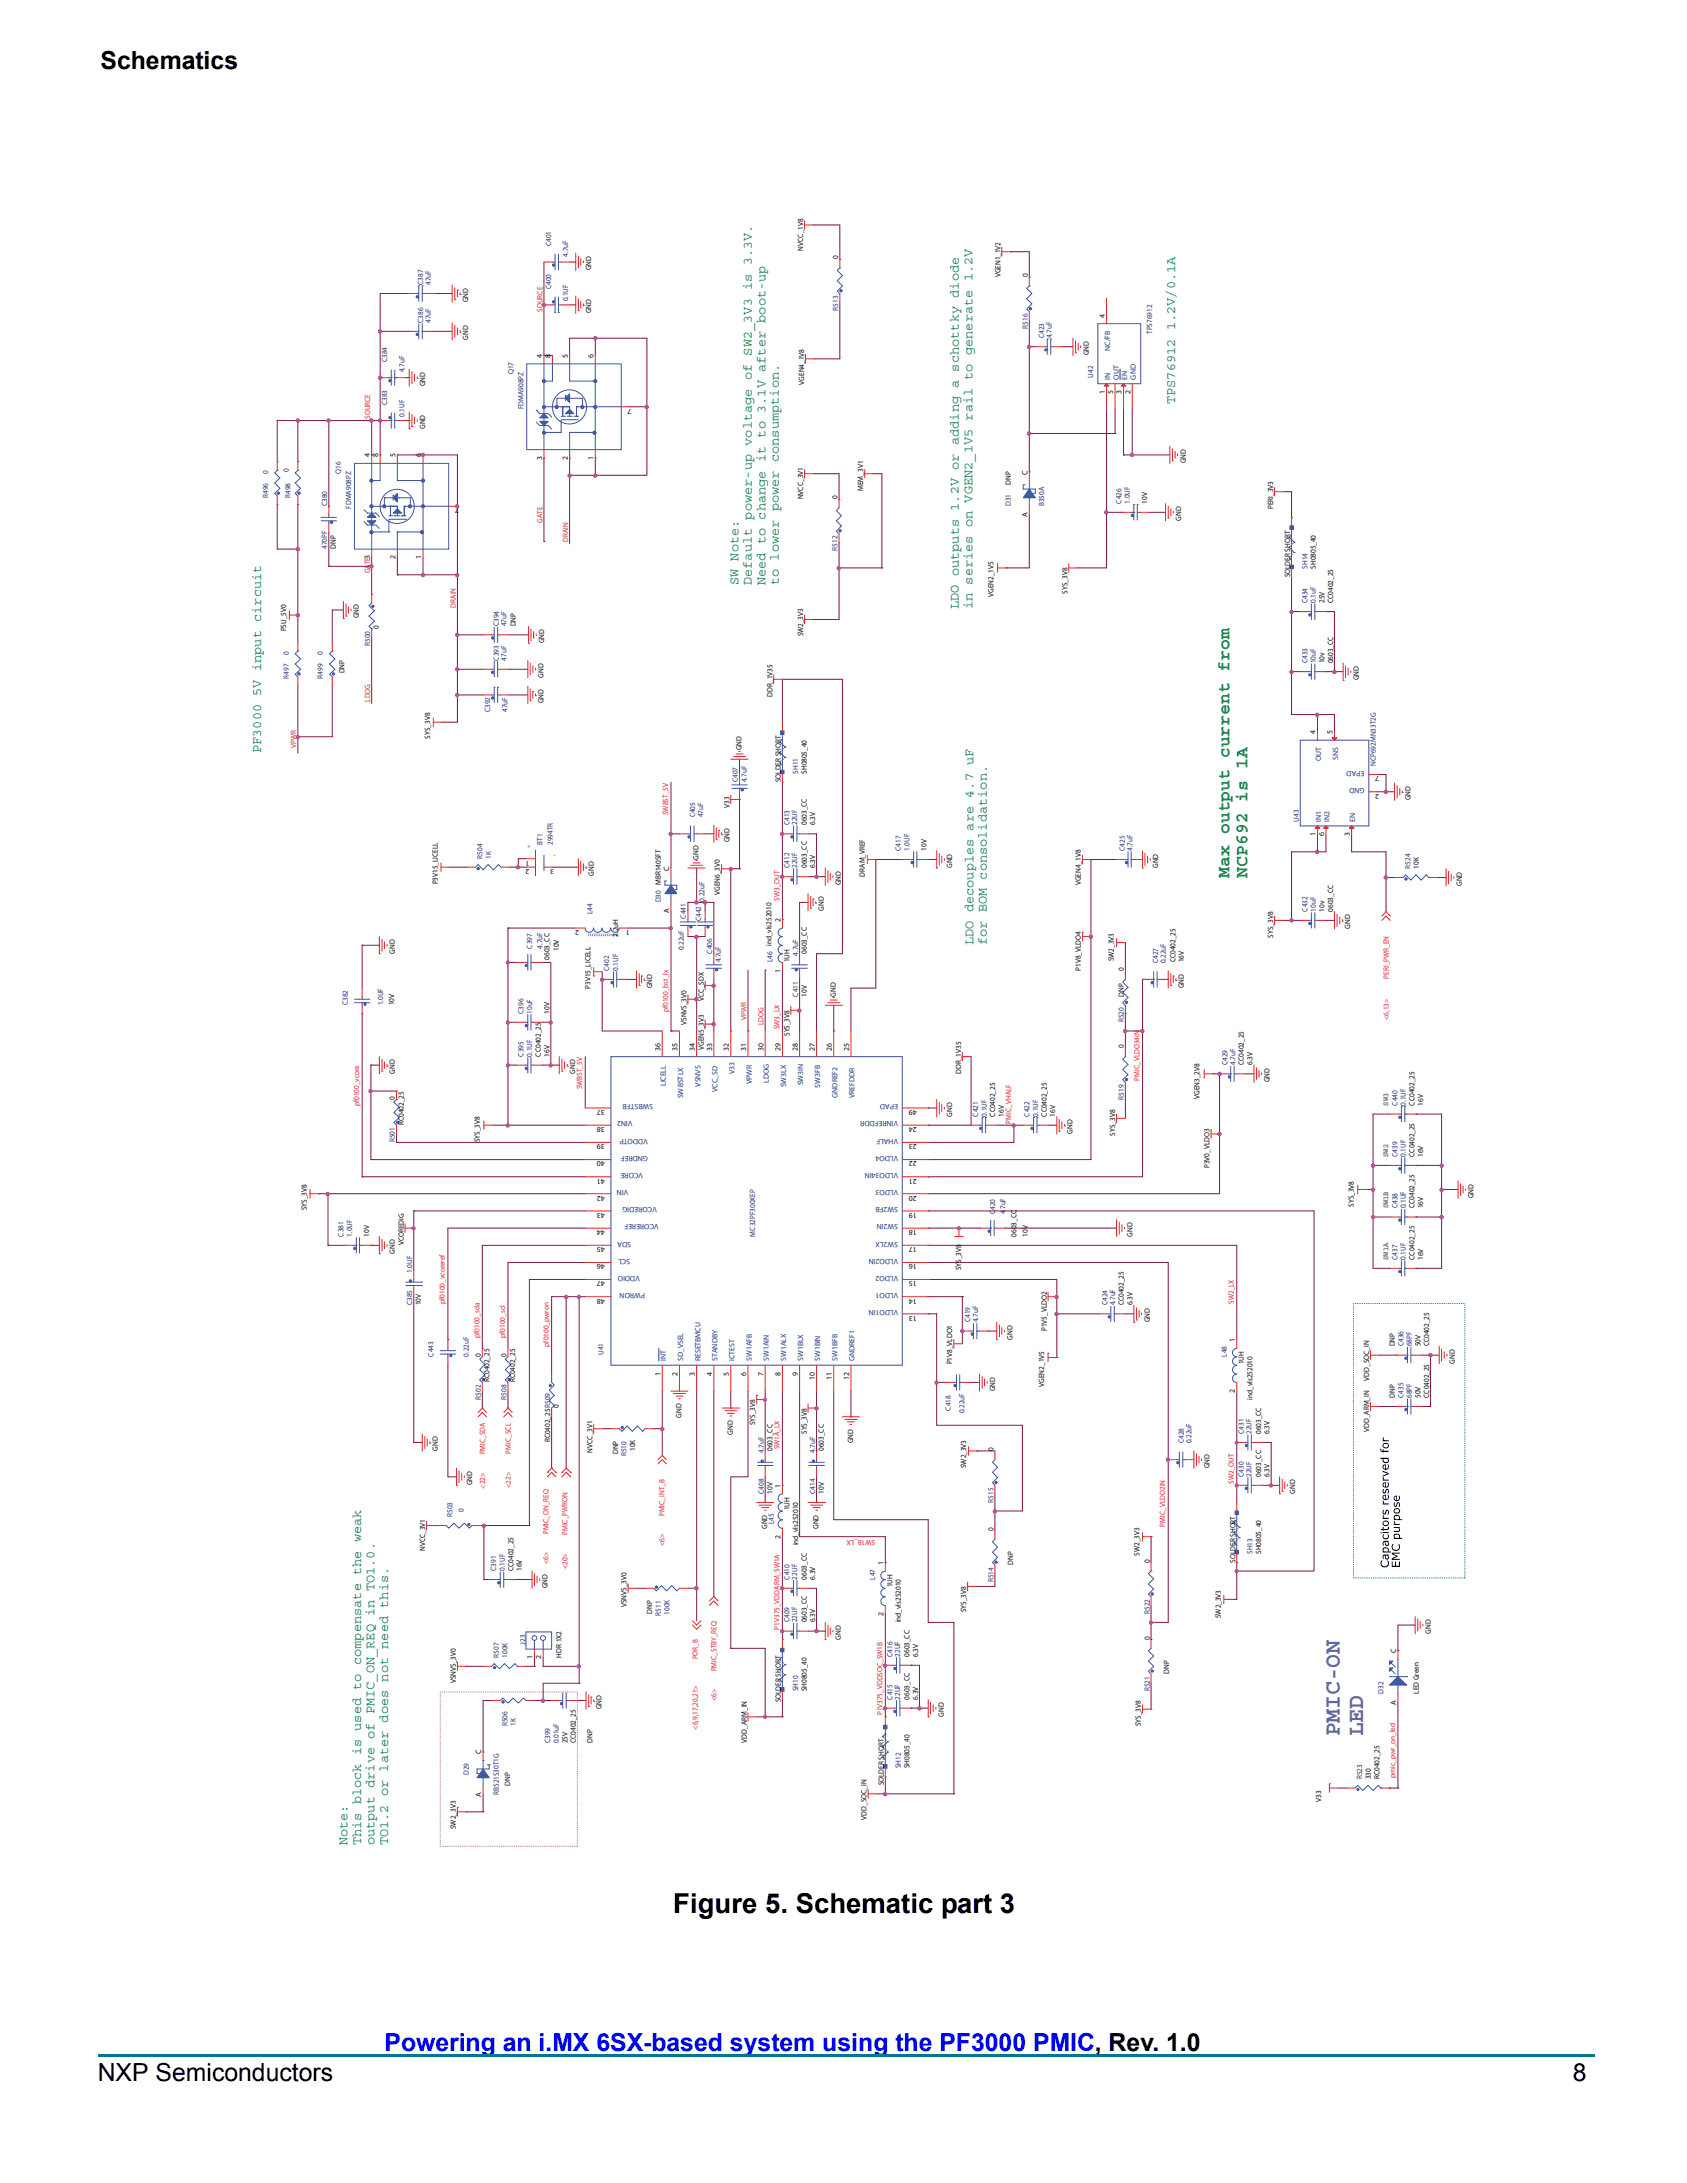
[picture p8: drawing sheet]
<svg xmlns="http://www.w3.org/2000/svg" width="216mm" height="279mm" viewBox="0 0 216 279" stroke-linecap="round" stroke-linejoin="round" font-family="sans-serif">
<defs><g id="words">
<text font-size="3.5" x="86.2" y="244.8">Figure 5. Schematic part 3</text>
<g font-size="3.2">
<text x="12.9" y="8.8">Schematics</text>
<text x="12.5" y="266.4">NXP Semiconductors</text>
<text x="201.3" y="266.4">8</text>
</g>
<text font-size="3.2" fill="#00f" x="49.2" y="262.5">Powering an i.MX 6SX-based system using the PF3000 PMIC, Rev. 1.0</text>
<g font-size="2.9" fill="#6a51a1">
<text x="171.5" y="222.2" transform="rotate(-90 171.5 222.2)">PMIC-ON</text>
<text x="174.4" y="222.2" transform="rotate(-90 174.4 222.2)">LED</text>
</g>
<g font-size="2.3" fill="#0e803f">
<text x="157.4" y="112.3" transform="rotate(-90 157.4 112.3)">Max output current from</text>
<text x="159.7" y="112.3" transform="rotate(-90 159.7 112.3)">NCP692 is 1A</text>
</g>
<g font-size="1.7" fill="#0e803f">
<text x="150.4" y="51.7" transform="rotate(-90 150.4 51.7)">TPS76912 1.2V/0.1A</text>
<text x="94.5" y="74.9" transform="rotate(-90 94.5 74.9)">SW Note:</text>
<text x="96.2" y="74.9" transform="rotate(-90 96.2 74.9)">Default power-up voltage of SW2_3V3 is 3.3V.</text>
<text x="98" y="74.9" transform="rotate(-90 98 74.9)">Need to change it to 3.1V after boot-up</text>
<text x="99.7" y="74.9" transform="rotate(-90 99.7 74.9)">to lower power consumption.</text>
<text x="122.7" y="78" transform="rotate(-90 122.7 78)">LDO outputs 1.2V or adding a schottky diode</text>
<text x="124.4" y="78" transform="rotate(-90 124.4 78)">in series on VGEN2_1V5 rail to generate 1.2V</text>
<text x="33.4" y="96.4" transform="rotate(-90 33.4 96.4)">PF3000 5V input circuit</text>
<text x="124.6" y="121" transform="rotate(-90 124.6 121)">LDO decouples are 4.7 uF</text>
<text x="126.3" y="121" transform="rotate(-90 126.3 121)">for BOM consolidation.</text>
<text x="44.5" y="236.2" transform="rotate(-90 44.5 236.2)">Note:</text>
<text x="46.2" y="236.2" transform="rotate(-90 46.2 236.2)">This block is used to compensate the weak</text>
<text x="47.9" y="236.2" transform="rotate(-90 47.9 236.2)">output drive of PMIC_ON_REQ in TO1.0.</text>
<text x="49.7" y="236.2" transform="rotate(-90 49.7 236.2)">TO1.2 or later does not need this.</text>
</g>
<g font-size="1" fill="#272973">
<text x="70.5" y="31.5" transform="rotate(-90 70.5 31.5)">C401</text>
<text x="72.7" y="32.9" transform="rotate(-90 72.7 32.9)">4.7uF</text>
<text x="54.2" y="36.5" transform="rotate(-90 54.2 36.5)">C387</text>
<text x="54.2" y="41.3" transform="rotate(-90 54.2 41.3)">C386</text>
<text x="55.2" y="36.5" transform="rotate(-90 55.2 36.5)">47uF</text>
<text x="55.2" y="41.3" transform="rotate(-90 55.2 41.3)">47uF</text>
<text x="70.5" y="37" transform="rotate(-90 70.5 37)">C400</text>
<text x="72.7" y="38.6" transform="rotate(-90 72.7 38.6)">0.1UF</text>
<text x="107.3" y="39.8" transform="rotate(-90 107.3 39.8)">R513</text>
<text x="49.6" y="46.4" transform="rotate(-90 49.6 46.4)">C384</text>
<text x="51.8" y="47.7" transform="rotate(-90 51.8 47.7)">4.7uF</text>
<text x="65.7" y="47.9" transform="rotate(-90 65.7 47.9)">Q17</text>
<text x="131.6" y="42.1" transform="rotate(-90 131.6 42.1)">R516</text>
<text x="133.6" y="43.3" transform="rotate(-90 133.6 43.3)">C423</text>
<text x="134.6" y="43.3" transform="rotate(-90 134.6 43.3)">4.7uF</text>
<text x="147.4" y="42.7" transform="rotate(-90 147.4 42.7)">TPS76912</text>
<text x="49.6" y="51.9" transform="rotate(-90 49.6 51.9)">C383</text>
<text x="51.8" y="53.4" transform="rotate(-90 51.8 53.4)">0.1UF</text>
<text x="67" y="52.4" transform="rotate(-90 67 52.4)">FDMA908PZ</text>
<text x="139.9" y="48.3" transform="rotate(-90 139.9 48.3)">U42</text>
<text x="34.3" y="63.7" transform="rotate(-90 34.3 63.7)">R496</text>
<text x="34.3" y="60.7" transform="rotate(-90 34.3 60.7)">0</text>
<text x="37" y="60.4" transform="rotate(-90 37 60.4)">0</text>
<text x="37.2" y="63.7" transform="rotate(-90 37.2 63.7)">R498</text>
<text x="41.9" y="64.8" transform="rotate(-90 41.9 64.8)">C380</text>
<text x="43.6" y="60.6" transform="rotate(-90 43.6 60.6)">Q16</text>
<text x="45" y="65.1" transform="rotate(-90 45 65.1)">FDMA908PZ</text>
<text x="129.4" y="64.8" transform="rotate(-90 129.4 64.8)">D31</text>
<text x="133.6" y="64.8" transform="rotate(-90 133.6 64.8)">B350A</text>
<text x="143.5" y="64.5" transform="rotate(-90 143.5 64.5)">C426</text>
<text x="144.6" y="64.5" transform="rotate(-90 144.6 64.5)">1.0UF</text>
<text x="41.9" y="70.3" transform="rotate(-90 41.9 70.3)">470PF</text>
<text x="107.2" y="70.5" transform="rotate(-90 107.2 70.5)">R512</text>
<text x="167.3" y="77.2" transform="rotate(-90 167.3 77.2)">C434</text>
<text x="167.3" y="72.8" transform="rotate(-90 167.3 72.8)">SH14</text>
<text x="168.4" y="77.2" transform="rotate(-90 168.4 77.2)">0.1uF</text>
<text x="37" y="83.8" transform="rotate(-90 37 83.8)">0</text>
<text x="41.3" y="83.8" transform="rotate(-90 41.3 83.8)">0</text>
<text x="47.4" y="82.7" transform="rotate(-90 47.4 82.7)">R500</text>
<text x="63.8" y="80.2" transform="rotate(-90 63.8 80.2)">C394</text>
<text x="64.8" y="80.2" transform="rotate(-90 64.8 80.2)">47uF</text>
<text x="37" y="86.8" transform="rotate(-90 37 86.8)">R497</text>
<text x="41.3" y="86.8" transform="rotate(-90 41.3 86.8)">R499</text>
<text x="63.8" y="84.5" transform="rotate(-90 63.8 84.5)">C393</text>
<text x="64.8" y="84.5" transform="rotate(-90 64.8 84.5)">47uF</text>
<text x="167.3" y="84.9" transform="rotate(-90 167.3 84.9)">C433</text>
<text x="168.4" y="84.9" transform="rotate(-90 168.4 84.9)">10uF</text>
<text x="62.7" y="91.1" transform="rotate(-90 62.7 91.1)">C392</text>
<text x="64.9" y="91.1" transform="rotate(-90 64.9 91.1)">47uF</text>
<text x="94.4" y="100.1" transform="rotate(-90 94.4 100.1)">C407</text>
<text x="95.6" y="100.1" transform="rotate(-90 95.6 100.1)">4.7uF</text>
<text x="102.1" y="99" transform="rotate(-90 102.1 99)">SH11</text>
<text x="176.1" y="98.1" transform="rotate(-90 176.1 98.1)">NCP692MN33T2G</text>
<text x="89" y="104.6" transform="rotate(-90 89 104.6)">C405</text>
<text x="90" y="104.6" transform="rotate(-90 90 104.6)">47uF</text>
<text x="101" y="105.6" transform="rotate(-90 101 105.6)">C413</text>
<text x="102" y="105.6" transform="rotate(-90 102 105.6)">22UF</text>
<text x="166.2" y="105.2" transform="rotate(-90 166.2 105.2)">U43</text>
<text x="61.8" y="109.9" transform="rotate(-90 61.8 109.9)">R504</text>
<text x="62.8" y="109.9" transform="rotate(-90 62.8 109.9)">1K</text>
<text x="69.4" y="108.1" transform="rotate(-90 69.4 108.1)">BT1</text>
<text x="70.8" y="108.1" transform="rotate(-90 70.8 108.1)">2994TR</text>
<text x="101" y="111.1" transform="rotate(-90 101 111.1)">C412</text>
<text x="102" y="111.1" transform="rotate(-90 102 111.1)">22UF</text>
<text x="115.3" y="108.9" transform="rotate(-90 115.3 108.9)">C417</text>
<text x="116.4" y="108.9" transform="rotate(-90 116.4 108.9)">1.0UF</text>
<text x="144" y="108.9" transform="rotate(-90 144 108.9)">C425</text>
<text x="144.9" y="108.9" transform="rotate(-90 144.9 108.9)">4.7uF</text>
<text x="180.5" y="111.2" transform="rotate(-90 180.5 111.2)">R524</text>
<text x="75.8" y="117" transform="rotate(-90 75.8 117)">L44</text>
<text x="84.6" y="115.5" transform="rotate(-90 84.6 115.5)">D30 MBR140SFT</text>
<text x="87.8" y="117.6" transform="rotate(-90 87.8 117.6)">C441</text>
<text x="89.7" y="117.9" transform="rotate(-90 89.7 117.9)">C442</text>
<text x="90.2" y="115.4" transform="rotate(-90 90.2 115.4)">0.22uF</text>
<text x="167.3" y="116.7" transform="rotate(-90 167.3 116.7)">C432</text>
<text x="168.4" y="116.7" transform="rotate(-90 168.4 116.7)">10uF</text>
<text x="68.1" y="121.4" transform="rotate(-90 68.1 121.4)">C397</text>
<text x="69.4" y="121.4" transform="rotate(-90 69.4 121.4)">4.7uF</text>
<text x="78" y="124.3" transform="rotate(-90 78 124.3)">C402</text>
<text x="79.1" y="124.3" transform="rotate(-90 79.1 124.3)">0.1UF</text>
<text x="87.5" y="121.6" transform="rotate(-90 87.5 121.6)">0.22uF</text>
<text x="91.2" y="122.1" transform="rotate(-90 91.2 122.1)">C406</text>
<text x="92.3" y="123.2" transform="rotate(-90 92.3 123.2)">4.7uF</text>
<text x="98.8" y="123.2" transform="rotate(-90 98.8 123.2)">L46</text>
<text x="102.1" y="122.3" transform="rotate(-90 102.1 122.3)">4.7uF</text>
<text x="148.2" y="123.3" transform="rotate(-90 148.2 123.3)">C427</text>
<text x="149.2" y="123.3" transform="rotate(-90 149.2 123.3)">0.22uF</text>
<text x="44.5" y="128.7" transform="rotate(-90 44.5 128.7)">C382</text>
<text x="49" y="128.7" transform="rotate(-90 49 128.7)">1.0UF</text>
<text x="67" y="129.8" transform="rotate(-90 67 129.8)">C396</text>
<text x="68.1" y="129.8" transform="rotate(-90 68.1 129.8)">10uF</text>
<text x="102.1" y="127.6" transform="rotate(-90 102.1 127.6)">C411</text>
<text x="143.8" y="130.8" transform="rotate(-90 143.8 130.8)">R520</text>
<text x="67" y="135.2" transform="rotate(-90 67 135.2)">C395</text>
<text x="68.1" y="135.2" transform="rotate(-90 68.1 135.2)">0.1UF</text>
<text x="157.1" y="136.3" transform="rotate(-90 157.1 136.3)">C429</text>
<text x="158.1" y="136.3" transform="rotate(-90 158.1 136.3)">4.7uF</text>
<text x="125.2" y="142.9" transform="rotate(-90 125.2 142.9)">C421</text>
<text x="126.3" y="142.9" transform="rotate(-90 126.3 142.9)">0.1UF</text>
<text x="131.8" y="142.9" transform="rotate(-90 131.8 142.9)">C422</text>
<text x="132.8" y="142.9" transform="rotate(-90 132.8 142.9)">0.1UF</text>
<text x="143.8" y="140.7" transform="rotate(-90 143.8 140.7)">R519</text>
<text x="178.8" y="141.5" transform="rotate(-90 178.8 141.5)">C440</text>
<text x="179.9" y="141.5" transform="rotate(-90 179.9 141.5)">0.1UF</text>
<text x="50.5" y="146.2" transform="rotate(-90 50.5 146.2)">R501</text>
<text x="178.8" y="148.1" transform="rotate(-90 178.8 148.1)">C439</text>
<text x="179.9" y="148.1" transform="rotate(-90 179.9 148.1)">0.1UF</text>
<text x="127.4" y="155.4" transform="rotate(-90 127.4 155.4)">C420</text>
<text x="128.7" y="155.4" transform="rotate(-90 128.7 155.4)">4.7uF</text>
<text x="178.8" y="154.6" transform="rotate(-90 178.8 154.6)">C438</text>
<text x="179.9" y="154.6" transform="rotate(-90 179.9 154.6)">0.1UF</text>
<text x="44" y="158.3" transform="rotate(-90 44 158.3)">C381</text>
<text x="45.1" y="158.3" transform="rotate(-90 45.1 158.3)">1.0UF</text>
<text x="96.6" y="158.3" transform="rotate(-90 96.6 158.3)">MC32PF300XEP</text>
<text x="178.8" y="161.3" transform="rotate(-90 178.8 161.3)">C437</text>
<text x="179.9" y="161.3" transform="rotate(-90 179.9 161.3)">0.1UF</text>
<text x="52.7" y="167.1" transform="rotate(-90 52.7 167.1)">C385</text>
<text x="52.7" y="162.9" transform="rotate(-90 52.7 162.9)">1.0UF</text>
<text x="141.8" y="167.1" transform="rotate(-90 141.8 167.1)">C424</text>
<text x="142.7" y="167.1" transform="rotate(-90 142.7 167.1)">4.7uF</text>
<text x="55.5" y="173.6" transform="rotate(-90 55.5 173.6)">C443</text>
<text x="60" y="173.6" transform="rotate(-90 60 173.6)">0.22uF</text>
<text x="77.2" y="173.4" transform="rotate(-90 77.2 173.4)">U41</text>
<text x="124.2" y="169.2" transform="rotate(-90 124.2 169.2)">C419</text>
<text x="125.2" y="169.2" transform="rotate(-90 125.2 169.2)">4.7uF</text>
<text x="157" y="173.6" transform="rotate(-90 157 173.6)">L48</text>
<text x="179.6" y="172.3" transform="rotate(-90 179.6 172.3)">C436</text>
<text x="180.7" y="172.3" transform="rotate(-90 180.7 172.3)">68PF</text>
<text x="61.5" y="179.1" transform="rotate(-90 61.5 179.1)">R502</text>
<text x="64.8" y="179.1" transform="rotate(-90 64.8 179.1)">R508</text>
<text x="179.6" y="178.9" transform="rotate(-90 179.6 178.9)">C435</text>
<text x="180.7" y="178.9" transform="rotate(-90 180.7 178.9)">68PF</text>
<text x="97.8" y="186" transform="rotate(-90 97.8 186)">4.7uF</text>
<text x="104.3" y="186" transform="rotate(-90 104.3 186)">4.7uF</text>
<text x="121.7" y="180.6" transform="rotate(-90 121.7 180.6)">C418</text>
<text x="123.4" y="180.9" transform="rotate(-90 123.4 180.9)">0.22uF</text>
<text x="151.5" y="184.7" transform="rotate(-90 151.5 184.7)">C428</text>
<text x="152.5" y="184.7" transform="rotate(-90 152.5 184.7)">0.22uF</text>
<text x="159.2" y="183.5" transform="rotate(-90 159.2 183.5)">C431</text>
<text x="160.2" y="183.5" transform="rotate(-90 160.2 183.5)">22UF</text>
<text x="80.2" y="186.4" transform="rotate(-90 80.2 186.4)">R510</text>
<text x="97.8" y="191.2" transform="rotate(-90 97.8 191.2)">C408</text>
<text x="104.3" y="191.2" transform="rotate(-90 104.3 191.2)">C414</text>
<text x="159.2" y="189" transform="rotate(-90 159.2 189)">C430</text>
<text x="160.2" y="189" transform="rotate(-90 160.2 189)">22UF</text>
<text x="57.9" y="194.2" transform="rotate(-90 57.9 194.2)">R503</text>
<text x="59.4" y="193.5" transform="rotate(-90 59.4 193.5)">0</text>
<text x="99" y="195.1" transform="rotate(-90 99 195.1)">L45</text>
<text x="127.2" y="192.3" transform="rotate(-90 127.2 192.3)">R515</text>
<text x="63.5" y="201.1" transform="rotate(-90 63.5 201.1)">C391</text>
<text x="64.6" y="201.1" transform="rotate(-90 64.6 201.1)">0.1UF</text>
<text x="101" y="202.2" transform="rotate(-90 101 202.2)">C410</text>
<text x="102" y="202.2" transform="rotate(-90 102 202.2)">22UF</text>
<text x="112" y="202.2" transform="rotate(-90 112 202.2)">L47</text>
<text x="127.2" y="202.5" transform="rotate(-90 127.2 202.5)">R514</text>
<text x="160.3" y="198.9" transform="rotate(-90 160.3 198.9)">SH13</text>
<text x="84.6" y="206.8" transform="rotate(-90 84.6 206.8)">R511</text>
<text x="85.7" y="206.7" transform="rotate(-90 85.7 206.7)">100K</text>
<text x="101" y="207.6" transform="rotate(-90 101 207.6)">C409</text>
<text x="102" y="207.6" transform="rotate(-90 102 207.6)">22UF</text>
<text x="147.1" y="206.6" transform="rotate(-90 147.1 206.6)">R522</text>
<text x="63.8" y="212.2" transform="rotate(-90 63.8 212.2)">R507</text>
<text x="64.9" y="212.2" transform="rotate(-90 64.9 212.2)">100K</text>
<text x="67.2" y="210.5" transform="rotate(-90 67.2 210.5)">J23</text>
<text x="114.2" y="212.1" transform="rotate(-90 114.2 212.1)">C416</text>
<text x="115.2" y="212.1" transform="rotate(-90 115.2 212.1)">22UF</text>
<text x="64.9" y="220.9" transform="rotate(-90 64.9 220.9)">R506</text>
<text x="66" y="220.9" transform="rotate(-90 66 220.9)">1K</text>
<text x="102.1" y="216.5" transform="rotate(-90 102.1 216.5)">SH10</text>
<text x="114.2" y="217.5" transform="rotate(-90 114.2 217.5)">C415</text>
<text x="115.2" y="217.5" transform="rotate(-90 115.2 217.5)">22UF</text>
<text x="147.1" y="216.5" transform="rotate(-90 147.1 216.5)">R521</text>
<text x="177.1" y="216.8" transform="rotate(-90 177.1 216.8)">D32</text>
<text x="60" y="227.2" transform="rotate(-90 60 227.2)">D29</text>
<text x="70.4" y="223.1" transform="rotate(-90 70.4 223.1)">C399</text>
<text x="71.5" y="223.1" transform="rotate(-90 71.5 223.1)">0.01uF</text>
<text x="115.3" y="226.3" transform="rotate(-90 115.3 226.3)">SH12</text>
<text x="174.3" y="227.7" transform="rotate(-90 174.3 227.7)">R523</text>
<text x="63.8" y="229.7" transform="rotate(-90 63.8 229.7)">RB521S30T1G</text>
</g>
<g font-size="1" fill="#050504">
<text x="75.7" y="34.6" transform="rotate(-90 75.7 34.6)">GND</text>
<text x="102.8" y="32.1" transform="rotate(-90 102.8 32.1)">NVCC_1V8</text>
<text x="107.3" y="33.2" transform="rotate(-90 107.3 33.2)">0</text>
<text x="128" y="35.5" transform="rotate(-90 128 35.5)">VGEN1_1V2</text>
<text x="131.6" y="35.5" transform="rotate(-90 131.6 35.5)">0</text>
<text x="59.9" y="38.7" transform="rotate(-90 59.9 38.7)">GND</text>
<text x="75.7" y="40.1" transform="rotate(-90 75.7 40.1)">GND</text>
<text x="141.4" y="40.6" transform="rotate(-90 141.4 40.6)">4</text>
<text x="59.9" y="43.5" transform="rotate(-90 59.9 43.5)">GND</text>
<text x="69.4" y="45.8" transform="rotate(-90 69.4 45.8)">4</text>
<text x="70.5" y="45.8" transform="rotate(-90 70.5 45.8)">8</text>
<text x="72.7" y="45.8" transform="rotate(-90 72.7 45.8)">5</text>
<text x="75.9" y="45.8" transform="rotate(-90 75.9 45.8)">6</text>
<text x="139.3" y="45.5" transform="rotate(-90 139.3 45.5)">GND</text>
<text x="54.4" y="49.4" transform="rotate(-90 54.4 49.4)">GND</text>
<text x="80.8" y="52.3" transform="rotate(-180 80.8 52.3)">7</text>
<text x="102.9" y="49.2" transform="rotate(-90 102.9 49.2)">VGEN4_1V8</text>
<text x="141.4" y="50.4" transform="rotate(-90 141.4 50.4)">1</text>
<text x="142.5" y="50.4" transform="rotate(-90 142.5 50.4)">5</text>
<text x="143.5" y="50.4" transform="rotate(-90 143.5 50.4)">3</text>
<text x="144.7" y="50.4" transform="rotate(-90 144.7 50.4)">2</text>
<text x="47.3" y="58.5" transform="rotate(-90 47.3 58.5)">4</text>
<text x="48.4" y="58.5" transform="rotate(-90 48.4 58.5)">8</text>
<text x="50.6" y="58.5" transform="rotate(-90 50.6 58.5)">5</text>
<text x="53.9" y="58.5" transform="rotate(-90 53.9 58.5)">6</text>
<text x="54.4" y="54.9" transform="rotate(-90 54.4 54.9)">GND</text>
<text x="69.4" y="58.9" transform="rotate(-90 69.4 58.9)">3</text>
<text x="72.7" y="58.9" transform="rotate(-90 72.7 58.9)">2</text>
<text x="75.9" y="58.9" transform="rotate(-90 75.9 58.9)">1</text>
<text x="151.7" y="59.3" transform="rotate(-90 151.7 59.3)">GND</text>
<text x="58.7" y="65" transform="rotate(-180 58.7 65)">7</text>
<text x="102.8" y="63.9" transform="rotate(-90 102.8 63.9)">NVCC_3V1</text>
<text x="107.2" y="63.9" transform="rotate(-90 107.2 63.9)">0</text>
<text x="110.5" y="62.8" transform="rotate(-90 110.5 62.8)">MEM_3V1</text>
<text x="129.4" y="62.1" transform="rotate(-90 129.4 62.1)">DNP</text>
<text x="131.5" y="60.7" transform="rotate(-90 131.5 60.7)">C</text>
<text x="146.8" y="64.5" transform="rotate(-90 146.8 64.5)">10V</text>
<text x="162.9" y="65.1" transform="rotate(-90 162.9 65.1)">PERI_3V3</text>
<text x="43" y="70.3" transform="rotate(-90 43 70.3)">DNP</text>
<text x="50.6" y="71.6" transform="rotate(-90 50.6 71.6)">2</text>
<text x="53.9" y="71.6" transform="rotate(-90 53.9 71.6)">1</text>
<text x="131.5" y="66.2" transform="rotate(-90 131.5 66.2)">A</text>
<text x="151.2" y="66.7" transform="rotate(-90 151.2 66.7)">GND</text>
<text x="127.2" y="76.4" transform="rotate(-90 127.2 76.4)">VGEN2_1V5</text>
<text x="136.6" y="76" transform="rotate(-90 136.6 76)">SYS_3V8</text>
<text x="165.1" y="73.9" transform="rotate(-90 165.1 73.9)">SOLDER SHORT</text>
<text x="168.4" y="72.8" transform="rotate(-90 168.4 72.8)">SH0805_40</text>
<text x="169.5" y="77.2" transform="rotate(-90 169.5 77.2)">25V</text>
<text x="170.6" y="77.2" transform="rotate(-90 170.6 77.2)">CC0402_25</text>
<text x="36.6" y="80.8" transform="rotate(-90 36.6 80.8)">PSU_5V0</text>
<text x="45.9" y="79.2" transform="rotate(-90 45.9 79.2)">GND</text>
<text x="48.5" y="80.5" transform="rotate(-90 48.5 80.5)">0</text>
<text x="66" y="80.2" transform="rotate(-90 66 80.2)">DNP</text>
<text x="69.6" y="82.3" transform="rotate(-90 69.6 82.3)">GND</text>
<text x="102.8" y="81.5" transform="rotate(-90 102.8 81.5)">SW2_3V3</text>
<text x="44.1" y="86.2" transform="rotate(-90 44.1 86.2)">DNP</text>
<text x="69.5" y="86.7" transform="rotate(-90 69.5 86.7)">GND</text>
<text x="98.8" y="89.1" transform="rotate(-90 98.8 89.1)">DDR_1V35</text>
<text x="169.5" y="84.9" transform="rotate(-90 169.5 84.9)">10v</text>
<text x="170.6" y="84.9" transform="rotate(-90 170.6 84.9)">0603_CC</text>
<text x="173.9" y="87.1" transform="rotate(-90 173.9 87.1)">GND</text>
<text x="55.1" y="94.5" transform="rotate(-90 55.1 94.5)">SYS_3V8</text>
<text x="69.5" y="90" transform="rotate(-90 69.5 90)">GND</text>
<text x="168.4" y="94" transform="rotate(-90 168.4 94)">4</text>
<text x="170.5" y="94" transform="rotate(-90 170.5 94)">5</text>
<text x="94.9" y="96.1" transform="rotate(-90 94.9 96.1)">GND</text>
<text x="99.9" y="100.1" transform="rotate(-90 99.9 100.1)">SOLDER SHORT</text>
<text x="103.2" y="99" transform="rotate(-90 103.2 99)">SH0805_40</text>
<text x="176.5" y="101.6" transform="rotate(-180 176.5 101.6)">2</text>
<text x="176.5" y="99.4" transform="rotate(-180 176.5 99.4)">7</text>
<text x="93.4" y="107.8" transform="rotate(-90 93.4 107.8)">GND</text>
<text x="93.4" y="103.4" transform="rotate(-90 93.4 103.4)">V33</text>
<text x="103.2" y="105.6" transform="rotate(-90 103.2 105.6)">0603_CC</text>
<text x="104.3" y="105.6" transform="rotate(-90 104.3 105.6)">6.3V</text>
<text x="168.4" y="107" transform="rotate(-90 168.4 107)">1</text>
<text x="169.5" y="107" transform="rotate(-90 169.5 107)">6</text>
<text x="172.7" y="107" transform="rotate(-90 172.7 107)">3</text>
<text x="180.5" y="102.4" transform="rotate(-90 180.5 102.4)">GND</text>
<text x="56" y="113.2" transform="rotate(-90 56 113.2)">P3V15_LICELL</text>
<text x="67.8" y="110.1" transform="rotate(-180 67.8 110.1)">1</text>
<text x="67.8" y="111.2" transform="rotate(-180 67.8 111.2)">2</text>
<text x="70.9" y="111.2" transform="rotate(-180 70.9 111.2)">3</text>
<text x="76" y="112.1" transform="rotate(-90 76 112.1)">GND</text>
<text x="85.6" y="111.4" transform="rotate(-90 85.6 111.4)">C</text>
<text x="89.4" y="110" transform="rotate(-90 89.4 110)">GND</text>
<text x="103.2" y="111.1" transform="rotate(-90 103.2 111.1)">0603_CC</text>
<text x="104.3" y="111.1" transform="rotate(-90 104.3 111.1)">6.3V</text>
<text x="107.6" y="113.3" transform="rotate(-90 107.6 113.3)">GND</text>
<text x="110.7" y="112.2" transform="rotate(-90 110.7 112.2)">DRAM_VREF</text>
<text x="118.6" y="108.9" transform="rotate(-90 118.6 108.9)">10V</text>
<text x="121.9" y="111.1" transform="rotate(-90 121.9 111.1)">GND</text>
<text x="138.3" y="113.3" transform="rotate(-90 138.3 113.3)">VGEN4_1V8</text>
<text x="148.2" y="111.1" transform="rotate(-90 148.2 111.1)">GND</text>
<text x="181.6" y="111.2" transform="rotate(-90 181.6 111.2)">10K</text>
<text x="187.1" y="113.4" transform="rotate(-90 187.1 113.4)">GND</text>
<text x="74.1" y="119" transform="rotate(-180 74.1 119)">2</text>
<text x="79.1" y="119.9" transform="rotate(-90 79.1 119.9)">2.2uH</text>
<text x="80.6" y="119" transform="rotate(-180 80.6 119)">1</text>
<text x="85.6" y="116.9" transform="rotate(-90 85.6 116.9)">A</text>
<text x="92.1" y="114.5" transform="rotate(-90 92.1 114.5)">VGEN6_3V0</text>
<text x="99.9" y="118" transform="rotate(-90 99.9 118)">2</text>
<text x="105.4" y="116.6" transform="rotate(-90 105.4 116.6)">GND</text>
<text x="162.9" y="120" transform="rotate(-90 162.9 120)">SYS_3V8</text>
<text x="169.5" y="116.7" transform="rotate(-90 169.5 116.7)">10v</text>
<text x="170.6" y="116.7" transform="rotate(-90 170.6 116.7)">0603_CC</text>
<text x="172.8" y="118.9" transform="rotate(-90 172.8 118.9)">GND</text>
<text x="50.5" y="122.1" transform="rotate(-90 50.5 122.1)">GND</text>
<text x="70.3" y="122.8" transform="rotate(-90 70.3 122.8)">0603_CC</text>
<text x="71.5" y="121.7" transform="rotate(-90 71.5 121.7)">10V</text>
<text x="98.7" y="121.1" transform="rotate(-90 98.7 121.1)">ind_vls252010</text>
<text x="99.9" y="124.5" transform="rotate(-90 99.9 124.5)">1</text>
<text x="101" y="123.2" transform="rotate(-90 101 123.2)">1UH</text>
<text x="103.2" y="122.1" transform="rotate(-90 103.2 122.1)">0603_CC</text>
<text x="138.3" y="124.3" transform="rotate(-90 138.3 124.3)">P1V8_VLDO4</text>
<text x="142.5" y="123" transform="rotate(-90 142.5 123)">SW2_3V3</text>
<text x="143.8" y="124.3" transform="rotate(-90 143.8 124.3)">0</text>
<text x="150.4" y="123.2" transform="rotate(-90 150.4 123.2)">CC0402_25</text>
<text x="151.5" y="123.2" transform="rotate(-90 151.5 123.2)">16V</text>
<text x="50.4" y="128.7" transform="rotate(-90 50.4 128.7)">10V</text>
<text x="70.3" y="129.8" transform="rotate(-90 70.3 129.8)">10V</text>
<text x="75.6" y="126.6" transform="rotate(-90 75.6 126.6)">P3V15_LICELL</text>
<text x="83.5" y="126.5" transform="rotate(-90 83.5 126.5)">GND</text>
<text x="87.9" y="131.2" transform="rotate(-90 87.9 131.2)">VSNVS_3V0</text>
<text x="90.1" y="128.1" transform="rotate(-90 90.1 128.1)">VCC_SDX</text>
<text x="103.2" y="127.6" transform="rotate(-90 103.2 127.6)">10V</text>
<text x="107" y="127.6" transform="rotate(-90 107 127.6)">GND</text>
<text x="143.8" y="127.6" transform="rotate(-90 143.8 127.6)">DNP</text>
<text x="151.5" y="126.5" transform="rotate(-90 151.5 126.5)">GND</text>
<text x="50.5" y="137.4" transform="rotate(-90 50.5 137.4)">GND</text>
<text x="69.2" y="135.2" transform="rotate(-90 69.2 135.2)">CC0402_25</text>
<text x="70.3" y="135.2" transform="rotate(-90 70.3 135.2)">16V</text>
<text x="73.6" y="137.4" transform="rotate(-90 73.6 137.4)">GND</text>
<text x="84.5" y="134.5" transform="rotate(-90 84.5 134.5)">36</text>
<text x="86.7" y="134.5" transform="rotate(-90 86.7 134.5)">35</text>
<text x="88.9" y="134.5" transform="rotate(-90 88.9 134.5)">34</text>
<text x="90.1" y="134.4" transform="rotate(-90 90.1 134.4)">VGEN5_3V3</text>
<text x="91.1" y="134.5" transform="rotate(-90 91.1 134.5)">33</text>
<text x="93.3" y="134.5" transform="rotate(-90 93.3 134.5)">32</text>
<text x="95.5" y="134.5" transform="rotate(-90 95.5 134.5)">31</text>
<text x="97.7" y="134.5" transform="rotate(-90 97.7 134.5)">30</text>
<text x="99.9" y="134.5" transform="rotate(-90 99.9 134.5)">29</text>
<text x="101" y="132.6" transform="rotate(-90 101 132.6)">SYS_3V8</text>
<text x="102.1" y="134.5" transform="rotate(-90 102.1 134.5)">28</text>
<text x="104.3" y="134.5" transform="rotate(-90 104.3 134.5)">27</text>
<text x="106.5" y="134.5" transform="rotate(-90 106.5 134.5)">26</text>
<text x="108.7" y="134.5" transform="rotate(-90 108.7 134.5)">25</text>
<text x="123" y="137.4" transform="rotate(-90 123 137.4)">DDR_1V35</text>
<text x="143.8" y="134.2" transform="rotate(-90 143.8 134.2)">0</text>
<text x="159.2" y="136.3" transform="rotate(-90 159.2 136.3)">CC0402_25</text>
<text x="160.3" y="136.3" transform="rotate(-90 160.3 136.3)">6.3V</text>
<text x="50.5" y="140.7" transform="rotate(-90 50.5 140.7)">0</text>
<text x="77.4" y="142" transform="rotate(-180 77.4 142)">37</text>
<text x="117.3" y="142" transform="rotate(-180 117.3 142)">49</text>
<text x="121.9" y="142.9" transform="rotate(-90 121.9 142.9)">GND</text>
<text x="127.4" y="142.9" transform="rotate(-90 127.4 142.9)">CC0402_25</text>
<text x="128.5" y="142.9" transform="rotate(-90 128.5 142.9)">16V</text>
<text x="134" y="142.9" transform="rotate(-90 134 142.9)">CC0402_25</text>
<text x="135" y="142.9" transform="rotate(-90 135 142.9)">16V</text>
<text x="153.5" y="140.6" transform="rotate(-90 153.5 140.6)">VGEN3_2V8</text>
<text x="162.5" y="138.5" transform="rotate(-90 162.5 138.5)">GND</text>
<text x="177.7" y="141.5" transform="rotate(-90 177.7 141.5)">SW3</text>
<text x="181" y="141.5" transform="rotate(-90 181 141.5)">CC0402_25</text>
<text x="182.1" y="141.5" transform="rotate(-90 182.1 141.5)">16V</text>
<text x="51.7" y="144" transform="rotate(-90 51.7 144)">RC0402_25</text>
<text x="61.4" y="146.2" transform="rotate(-90 61.4 146.2)">SYS_3V8</text>
<text x="77.4" y="148.7" transform="rotate(-180 77.4 148.7)">40</text>
<text x="77.4" y="146.4" transform="rotate(-180 77.4 146.4)">39</text>
<text x="77.4" y="144.2" transform="rotate(-180 77.4 144.2)">38</text>
<text x="117.3" y="148.7" transform="rotate(-180 117.3 148.7)">22</text>
<text x="117.3" y="146.4" transform="rotate(-180 117.3 146.4)">23</text>
<text x="117.3" y="144.2" transform="rotate(-180 117.3 144.2)">24</text>
<text x="137.2" y="145.1" transform="rotate(-90 137.2 145.1)">GND</text>
<text x="142.7" y="145.3" transform="rotate(-90 142.7 145.3)">SYS_3V8</text>
<text x="154.8" y="149.5" transform="rotate(-90 154.8 149.5)">P3V0_VLDO3</text>
<text x="177.7" y="148.1" transform="rotate(-90 177.7 148.1)">SW2</text>
<text x="181" y="148.1" transform="rotate(-90 181 148.1)">CC0402_25</text>
<text x="182.1" y="148.1" transform="rotate(-90 182.1 148.1)">16V</text>
<text x="39.3" y="154.9" transform="rotate(-90 39.3 154.9)">SYS_3V8</text>
<text x="77.4" y="150.9" transform="rotate(-180 77.4 150.9)">41</text>
<text x="77.4" y="153" transform="rotate(-180 77.4 153)">42</text>
<text x="77.4" y="155.2" transform="rotate(-180 77.4 155.2)">43</text>
<text x="117.3" y="150.9" transform="rotate(-180 117.3 150.9)">21</text>
<text x="117.3" y="155.2" transform="rotate(-180 117.3 155.2)">19</text>
<text x="117.3" y="153" transform="rotate(-180 117.3 153)">20</text>
<text x="173.2" y="154.4" transform="rotate(-90 173.2 154.4)">SYS_3V8</text>
<text x="177.7" y="154.6" transform="rotate(-90 177.7 154.6)">SW1B</text>
<text x="181" y="154.6" transform="rotate(-90 181 154.6)">CC0402_25</text>
<text x="182.1" y="154.6" transform="rotate(-90 182.1 154.6)">16V</text>
<text x="188.6" y="153.4" transform="rotate(-90 188.6 153.4)">GND</text>
<text x="47.3" y="158.3" transform="rotate(-90 47.3 158.3)">10V</text>
<text x="50.5" y="160.5" transform="rotate(-90 50.5 160.5)">GND</text>
<text x="51.7" y="159.4" transform="rotate(-90 51.7 159.4)">VCOREDIG</text>
<text x="77.4" y="161.8" transform="rotate(-180 77.4 161.8)">46</text>
<text x="77.4" y="157.4" transform="rotate(-180 77.4 157.4)">44</text>
<text x="77.4" y="159.6" transform="rotate(-180 77.4 159.6)">45</text>
<text x="117.3" y="159.6" transform="rotate(-180 117.3 159.6)">17</text>
<text x="117.3" y="161.8" transform="rotate(-180 117.3 161.8)">16</text>
<text x="117.3" y="157.4" transform="rotate(-180 117.3 157.4)">18</text>
<text x="130.1" y="158.3" transform="rotate(-90 130.1 158.3)">0603_CC</text>
<text x="131.6" y="158.3" transform="rotate(-90 131.6 158.3)">10V</text>
<text x="144.9" y="158.3" transform="rotate(-90 144.9 158.3)">GND</text>
<text x="177.7" y="161.3" transform="rotate(-90 177.7 161.3)">SW1A</text>
<text x="181" y="161.3" transform="rotate(-90 181 161.3)">CC0402_25</text>
<text x="182.1" y="161.3" transform="rotate(-90 182.1 161.3)">16V</text>
<text x="53.9" y="167.1" transform="rotate(-90 53.9 167.1)">10V</text>
<text x="77.4" y="164" transform="rotate(-180 77.4 164)">47</text>
<text x="77.4" y="166.2" transform="rotate(-180 77.4 166.2)">48</text>
<text x="117.3" y="166.2" transform="rotate(-180 117.3 166.2)">14</text>
<text x="117.3" y="164" transform="rotate(-180 117.3 164)">15</text>
<text x="123" y="162.6" transform="rotate(-90 123 162.6)">SYS_3V8</text>
<text x="143.8" y="167.1" transform="rotate(-90 143.8 167.1)">CC0402_25</text>
<text x="144.9" y="167.1" transform="rotate(-90 144.9 167.1)">6.3V</text>
<text x="61.5" y="173.6" transform="rotate(-90 61.5 173.6)">0</text>
<text x="64.8" y="173.6" transform="rotate(-90 64.8 173.6)">0</text>
<text x="117.3" y="168.4" transform="rotate(-180 117.3 168.4)">13</text>
<text x="129.6" y="171.4" transform="rotate(-90 129.6 171.4)">GND</text>
<text x="134" y="170.4" transform="rotate(-90 134 170.4)">P1V5_VLDO2</text>
<text x="147.1" y="169.2" transform="rotate(-90 147.1 169.2)">GND</text>
<text x="158" y="171.8" transform="rotate(-90 158 171.8)">1</text>
<text x="178.5" y="172.3" transform="rotate(-90 178.5 172.3)">DNP</text>
<text x="181.8" y="172.3" transform="rotate(-90 181.8 172.3)">50V</text>
<text x="182.9" y="172.3" transform="rotate(-90 182.9 172.3)">CC0402_25</text>
<text x="62.6" y="176.9" transform="rotate(-90 62.6 176.9)">RC0402_25</text>
<text x="65.9" y="176.9" transform="rotate(-90 65.9 176.9)">RC0402_25</text>
<text x="84.5" y="176.1" transform="rotate(-90 84.5 176.1)">1</text>
<text x="86.7" y="176.1" transform="rotate(-90 86.7 176.1)">2</text>
<text x="88.9" y="176" transform="rotate(-90 88.9 176)">3</text>
<text x="91.1" y="176.1" transform="rotate(-90 91.1 176.1)">4</text>
<text x="93.3" y="176" transform="rotate(-90 93.3 176)">5</text>
<text x="95.5" y="176.1" transform="rotate(-90 95.5 176.1)">6</text>
<text x="97.7" y="176.1" transform="rotate(-90 97.7 176.1)">7</text>
<text x="99.9" y="176" transform="rotate(-90 99.9 176)">8</text>
<text x="102.1" y="176" transform="rotate(-90 102.1 176)">9</text>
<text x="104.3" y="176.6" transform="rotate(-90 104.3 176.6)">10</text>
<text x="106.5" y="176.6" transform="rotate(-90 106.5 176.6)">11</text>
<text x="108.7" y="176.6" transform="rotate(-90 108.7 176.6)">12</text>
<text x="121.9" y="174.6" transform="rotate(-90 121.9 174.6)">P1V8_VLDO1</text>
<text x="127.4" y="178" transform="rotate(-90 127.4 178)">GND</text>
<text x="133.6" y="177.5" transform="rotate(-90 133.6 177.5)">VGEN2_1V5</text>
<text x="158" y="178.3" transform="rotate(-90 158 178.3)">2</text>
<text x="159.2" y="174.6" transform="rotate(-90 159.2 174.6)">1UH</text>
<text x="160.3" y="179.1" transform="rotate(-90 160.3 179.1)">ind_vls252010</text>
<text x="175.2" y="176.7" transform="rotate(-90 175.2 176.7)">VDD_SOC_IN</text>
<text x="178.5" y="178.9" transform="rotate(-90 178.5 178.9)">DNP</text>
<text x="181.8" y="178.9" transform="rotate(-90 181.8 178.9)">50V</text>
<text x="182.9" y="178.9" transform="rotate(-90 182.9 178.9)">CC0402_25</text>
<text x="186.2" y="174.5" transform="rotate(-90 186.2 174.5)">GND</text>
<text x="56" y="185.7" transform="rotate(-90 56 185.7)">GND</text>
<text x="70.4" y="184.6" transform="rotate(-90 70.4 184.6)">RC0402_25R509</text>
<text x="71.5" y="180.2" transform="rotate(-90 71.5 180.2)">0</text>
<text x="75.8" y="185.9" transform="rotate(-90 75.8 185.9)">NVCC_3V1</text>
<text x="81.3" y="185.7" transform="rotate(-90 81.3 185.7)">10K</text>
<text x="87.2" y="181.4" transform="rotate(-90 87.2 181.4)">GND</text>
<text x="93.8" y="183.6" transform="rotate(-90 93.8 183.6)">GND</text>
<text x="96.6" y="182.4" transform="rotate(-90 96.6 182.4)">SYS_3V8</text>
<text x="98.8" y="185.7" transform="rotate(-90 98.8 185.7)">0603_CC</text>
<text x="103.2" y="183.5" transform="rotate(-90 103.2 183.5)">SYS_3V8</text>
<text x="105.4" y="185.7" transform="rotate(-90 105.4 185.7)">0603_CC</text>
<text x="109.2" y="184.7" transform="rotate(-90 109.2 184.7)">GND</text>
<text x="127.2" y="185.7" transform="rotate(-90 127.2 185.7)">0</text>
<text x="161.4" y="183.5" transform="rotate(-90 161.4 183.5)">0603_CC</text>
<text x="162.5" y="183.5" transform="rotate(-90 162.5 183.5)">6.3V</text>
<text x="175.2" y="183.3" transform="rotate(-90 175.2 183.3)">VDD_ARM_IN</text>
<text x="60.4" y="190.1" transform="rotate(-90 60.4 190.1)">GND</text>
<text x="79.1" y="186.1" transform="rotate(-90 79.1 186.1)">DNP</text>
<text x="98.8" y="191.2" transform="rotate(-90 98.8 191.2)">10V</text>
<text x="99.9" y="190.4" transform="rotate(-90 99.9 190.4)">1</text>
<text x="105.4" y="191.2" transform="rotate(-90 105.4 191.2)">10V</text>
<text x="123.6" y="187.9" transform="rotate(-90 123.6 187.9)">SW2_3V3</text>
<text x="154.8" y="187.9" transform="rotate(-90 154.8 187.9)">GND</text>
<text x="161.4" y="189" transform="rotate(-90 161.4 189)">0603_CC</text>
<text x="162.5" y="189" transform="rotate(-90 162.5 189)">6.3V</text>
<text x="165.8" y="191.2" transform="rotate(-90 165.8 191.2)">GND</text>
<text x="98.2" y="195.7" transform="rotate(-90 98.2 195.7)">GND</text>
<text x="99.9" y="196.9" transform="rotate(-90 99.9 196.9)">2</text>
<text x="101" y="193.3" transform="rotate(-90 101 193.3)">1UH</text>
<text x="102.1" y="197.8" transform="rotate(-90 102.1 197.8)">ind_vls252010</text>
<text x="104.8" y="195.7" transform="rotate(-90 104.8 195.7)">GND</text>
<text x="127.2" y="195.9" transform="rotate(-90 127.2 195.9)">0</text>
<text x="54.4" y="198.5" transform="rotate(-90 54.4 198.5)">NVCC_3V1</text>
<text x="65.7" y="201.1" transform="rotate(-90 65.7 201.1)">CC0402_25</text>
<text x="66.8" y="201.1" transform="rotate(-90 66.8 201.1)">16V</text>
<text x="70.1" y="203.3" transform="rotate(-90 70.1 203.3)">GND</text>
<text x="103.2" y="202.2" transform="rotate(-90 103.2 202.2)">0603_CC</text>
<text x="104.3" y="202.2" transform="rotate(-90 104.3 202.2)">6.3V</text>
<text x="113.1" y="200.3" transform="rotate(-90 113.1 200.3)">1</text>
<text x="114.2" y="203.2" transform="rotate(-90 114.2 203.2)">1UH</text>
<text x="129.7" y="200.3" transform="rotate(-90 129.7 200.3)">DNP</text>
<text x="145.8" y="199.1" transform="rotate(-90 145.8 199.1)">SW2_3V3</text>
<text x="147.1" y="200" transform="rotate(-90 147.1 200)">0</text>
<text x="158.1" y="200" transform="rotate(-90 158.1 200)">SOLDER SHORT</text>
<text x="161.4" y="198.9" transform="rotate(-90 161.4 198.9)">SH0805_40</text>
<text x="80.2" y="205.7" transform="rotate(-90 80.2 205.7)">VSNVS_3V0</text>
<text x="83.5" y="206.6" transform="rotate(-90 83.5 206.6)">DNP</text>
<text x="103.2" y="207.6" transform="rotate(-90 103.2 207.6)">0603_CC</text>
<text x="104.3" y="207.6" transform="rotate(-90 104.3 207.6)">6.3V</text>
<text x="107.6" y="209.9" transform="rotate(-90 107.6 209.9)">GND</text>
<text x="113.1" y="206.8" transform="rotate(-90 113.1 206.8)">2</text>
<text x="115.3" y="207.6" transform="rotate(-90 115.3 207.6)">ind_vls252010</text>
<text x="123.6" y="206.4" transform="rotate(-90 123.6 206.4)">SYS_3V8</text>
<text x="147.1" y="209.9" transform="rotate(-90 147.1 209.9)">0</text>
<text x="156.2" y="207.1" transform="rotate(-90 156.2 207.1)">SW2_3V3</text>
<text x="183.1" y="209.1" transform="rotate(-90 183.1 209.1)">GND</text>
<text x="58.3" y="215.4" transform="rotate(-90 58.3 215.4)">VSNVS_3V0</text>
<text x="68.2" y="212.4" transform="rotate(-90 68.2 212.4)">1</text>
<text x="69.3" y="212.4" transform="rotate(-90 69.3 212.4)">2</text>
<text x="71.9" y="212.2" transform="rotate(-90 71.9 212.2)">HDR 1X2</text>
<text x="116.4" y="212.1" transform="rotate(-90 116.4 212.1)">0603_CC</text>
<text x="117.5" y="212.1" transform="rotate(-90 117.5 212.1)">6.3V</text>
<text x="149.6" y="214.3" transform="rotate(-90 149.6 214.3)">DNP</text>
<text x="178.7" y="211.6" transform="rotate(-90 178.7 211.6)">C</text>
<text x="77" y="218.8" transform="rotate(-90 77 218.8)">GND</text>
<text x="99.9" y="217.9" transform="rotate(-90 99.9 217.9)">SOLDER SHORT</text>
<text x="103.2" y="216.5" transform="rotate(-90 103.2 216.5)">SH0805_40</text>
<text x="116.4" y="217.5" transform="rotate(-90 116.4 217.5)">0603_CC</text>
<text x="117.5" y="217.5" transform="rotate(-90 117.5 217.5)">6.3V</text>
<text x="120.8" y="219.7" transform="rotate(-90 120.8 219.7)">GND</text>
<text x="146" y="220.9" transform="rotate(-90 146 220.9)">SYS_3V8</text>
<text x="178.7" y="218.2" transform="rotate(-90 178.7 218.2)">A</text>
<text x="181.6" y="216.8" transform="rotate(-90 181.6 216.8)">LED Green</text>
<text x="61.6" y="224.5" transform="rotate(-90 61.6 224.5)">C</text>
<text x="72.6" y="223.1" transform="rotate(-90 72.6 223.1)">25V</text>
<text x="73.7" y="223.1" transform="rotate(-90 73.7 223.1)">CC0402_25</text>
<text x="75.8" y="223" transform="rotate(-90 75.8 223)">DNP</text>
<text x="95.6" y="223" transform="rotate(-90 95.6 223)">VDD_ARM_IN</text>
<text x="116.4" y="226.3" transform="rotate(-90 116.4 226.3)">SH0805_40</text>
<text x="175.5" y="227.7" transform="rotate(-90 175.5 227.7)">330</text>
<text x="176.5" y="227.7" transform="rotate(-90 176.5 227.7)">RC0402_25</text>
<text x="61.6" y="230" transform="rotate(-90 61.6 230)">A</text>
<text x="65.3" y="228.6" transform="rotate(-90 65.3 228.6)">DNP</text>
<text x="110.9" y="232.9" transform="rotate(-90 110.9 232.9)">VDD_SOC_IN</text>
<text x="113.1" y="228.5" transform="rotate(-90 113.1 228.5)">SOLDER SHORT</text>
<text x="169.1" y="230.6" transform="rotate(-90 169.1 230.6)">V33</text>
<text x="58.3" y="234.1" transform="rotate(-90 58.3 234.1)">SW2_3V3</text>
</g>
<g font-size="1" fill="#ee2123">
<text x="69.4" y="39.9" transform="rotate(-90 69.4 39.9)">SOURCE</text>
<text x="47.4" y="53.6" transform="rotate(-90 47.4 53.6)">SOURCE</text>
<text x="69.4" y="66.9" transform="rotate(-90 69.4 66.9)">GATE</text>
<text x="72.7" y="69.4" transform="rotate(-90 72.7 69.4)">DRAIN</text>
<text x="47.4" y="73.4" transform="rotate(-90 47.4 73.4)">GATE3</text>
<text x="58.3" y="77.8" transform="rotate(-90 58.3 77.8)">DRAIN</text>
<text x="47.4" y="89.8" transform="rotate(-90 47.4 89.8)">LDOG</text>
<text x="37.9" y="95.8" transform="rotate(-90 37.9 95.8)">VPWR</text>
<text x="85.5" y="104.3" transform="rotate(-90 85.5 104.3)">SWBST_5V</text>
<text x="99.8" y="115.3" transform="rotate(-90 99.8 115.3)">SW3_OUT</text>
<text x="177.8" y="125.2" transform="rotate(-90 177.8 125.2)">PERI_PWR_EN</text>
<text x="85.5" y="129.6" transform="rotate(-90 85.5 129.6)">pf0100_bst_lx</text>
<text x="95.5" y="130.5" transform="rotate(-90 95.5 130.5)">VPWR</text>
<text x="97.7" y="131.2" transform="rotate(-90 97.7 131.2)">LDOG</text>
<text x="99.8" y="131.8" transform="rotate(-90 99.8 131.8)">SW3_LX</text>
<text x="177.8" y="130.5" transform="rotate(-90 177.8 130.5)">&lt;6,13&gt;</text>
<text x="46" y="141.6" transform="rotate(-90 46 141.6)">pf0100_vcore</text>
<text x="74.5" y="139.4" transform="rotate(-90 74.5 139.4)">SWBST_5V</text>
<text x="129.4" y="143.8" transform="rotate(-90 129.4 143.8)">PMIC_VHALF</text>
<text x="145.9" y="138.3" transform="rotate(-90 145.9 138.3)">PMIC_VLDO34IN</text>
<text x="56.9" y="166.9" transform="rotate(-90 56.9 166.9)">pf0100_vcoreref</text>
<text x="157.9" y="166.9" transform="rotate(-90 157.9 166.9)">SW2_LX</text>
<text x="61.4" y="171.2" transform="rotate(-90 61.4 171.2)">pf0100_sda</text>
<text x="64.6" y="171.2" transform="rotate(-90 64.6 171.2)">pf0100_scl</text>
<text x="70.2" y="172.4" transform="rotate(-90 70.2 172.4)">pf0100_pwron</text>
<text x="99.8" y="185.5" transform="rotate(-90 99.8 185.5)">SW1A_LX</text>
<text x="62.1" y="190.5" transform="rotate(-90 62.1 190.5)">&lt;22&gt;</text>
<text x="62.1" y="186.1" transform="rotate(-90 62.1 186.1)">PMIC_SDA</text>
<text x="65.4" y="190.4" transform="rotate(-90 65.4 190.4)">&lt;22&gt;</text>
<text x="65.4" y="186" transform="rotate(-90 65.4 186)">PMIC_SCL</text>
<text x="157.9" y="189.9" transform="rotate(-90 157.9 189.9)">SW2_OUT</text>
<text x="70.2" y="196.4" transform="rotate(-90 70.2 196.4)">PMIC_ON_REQ</text>
<text x="72.6" y="196.5" transform="rotate(-90 72.6 196.5)">PMIC_PWRON</text>
<text x="85" y="197.9" transform="rotate(-90 85 197.9)">&lt;6&gt;</text>
<text x="85" y="194.1" transform="rotate(-90 85 194.1)">PMIC_INT_B</text>
<text x="112" y="197" transform="rotate(-180 112 197)">SW1B_LX</text>
<text x="149.1" y="195.4" transform="rotate(-90 149.1 195.4)">PMIC_VLDO2IN</text>
<text x="70.2" y="200.2" transform="rotate(-90 70.2 200.2)">&lt;6&gt;</text>
<text x="72.6" y="200.9" transform="rotate(-90 72.6 200.9)">&lt;20&gt;</text>
<text x="99.8" y="208.6" transform="rotate(-90 99.8 208.6)">P1V375_VDDARM_SW1A</text>
<text x="89.3" y="212.4" transform="rotate(-90 89.3 212.4)">POR_B</text>
<text x="91.7" y="213.9" transform="rotate(-90 91.7 213.9)">PMIC_STBY_REQ</text>
<text x="89.3" y="221.4" transform="rotate(-90 89.3 221.4)">&lt;6,9,17,20,21&gt;</text>
<text x="91.7" y="217.7" transform="rotate(-90 91.7 217.7)">&lt;6&gt;</text>
<text x="112.9" y="219.5" transform="rotate(-90 112.9 219.5)">P1V375_VDDSOC_SW1B</text>
<text x="178.5" y="227.5" transform="rotate(-90 178.5 227.5)">pmic_pwr_on_led</text>
</g>
<g font-size="1" fill="#17437e">
<text x="142.1" y="44.9" transform="rotate(-90 142.1 44.9)">NC/FB</text>
<text x="142.1" y="48.6" transform="rotate(-90 142.1 48.6)">IN</text>
<text x="143.2" y="48.6" transform="rotate(-90 143.2 48.6)">OUT</text>
<text x="144.3" y="48.6" transform="rotate(-90 144.3 48.6)">EN</text>
<text x="145.4" y="48.6" transform="rotate(-90 145.4 48.6)">GND</text>
<text x="169.1" y="97.4" transform="rotate(-90 169.1 97.4)">OUT</text>
<text x="171.3" y="97.3" transform="rotate(-90 171.3 97.3)">SNS</text>
<text x="174.6" y="100.9" transform="rotate(-180 174.6 100.9)">GND</text>
<text x="174.6" y="98.7" transform="rotate(-180 174.6 98.7)">EPAD</text>
<text x="169.1" y="105.2" transform="rotate(-90 169.1 105.2)">IN1</text>
<text x="170.2" y="105.2" transform="rotate(-90 170.2 105.2)">IN2</text>
<text x="173.5" y="105.2" transform="rotate(-90 173.5 105.2)">EN</text>
<text x="94" y="137.5" transform="rotate(-90 94 137.5)">V33</text>
<text x="80.9" y="143.5" transform="rotate(-180 80.9 143.5)">VIN2</text>
<text x="83.6" y="141.3" transform="rotate(-180 83.6 141.3)">SWBSTFB</text>
<text x="85.2" y="139" transform="rotate(-90 85.2 139)">LICELL</text>
<text x="87.4" y="140.6" transform="rotate(-90 87.4 140.6)">SWBSTLX</text>
<text x="89.6" y="139.1" transform="rotate(-90 89.6 139.1)">VSNVS</text>
<text x="91.8" y="139.7" transform="rotate(-90 91.8 139.7)">VCC_SD</text>
<text x="96.2" y="138.8" transform="rotate(-90 96.2 138.8)">VPWR</text>
<text x="98.4" y="138.6" transform="rotate(-90 98.4 138.6)">LDOG</text>
<text x="100.6" y="139.2" transform="rotate(-90 100.6 139.2)">SW3LX</text>
<text x="102.8" y="138.9" transform="rotate(-90 102.8 138.9)">SW3IN</text>
<text x="105" y="139.2" transform="rotate(-90 105 139.2)">SW3FB</text>
<text x="107.2" y="140.5" transform="rotate(-90 107.2 140.5)">GNDREF2</text>
<text x="109.4" y="140.5" transform="rotate(-90 109.4 140.5)">VREFDDR</text>
<text x="114.9" y="143.5" transform="rotate(-180 114.9 143.5)">VINREFDDR</text>
<text x="114.9" y="141.3" transform="rotate(-180 114.9 141.3)">EPAD</text>
<text x="82.9" y="145.7" transform="rotate(-180 82.9 145.7)">VDDOTP</text>
<text x="82.9" y="147.9" transform="rotate(-180 82.9 147.9)">GNDREF</text>
<text x="114.9" y="147.9" transform="rotate(-180 114.9 147.9)">VLDO4</text>
<text x="114.9" y="145.7" transform="rotate(-180 114.9 145.7)">VHALF</text>
<text x="80.4" y="152.3" transform="rotate(-180 80.4 152.3)">VIN</text>
<text x="82.3" y="150.1" transform="rotate(-180 82.3 150.1)">VCORE</text>
<text x="84" y="154.5" transform="rotate(-180 84 154.5)">VCOREDIG</text>
<text x="114.9" y="150.1" transform="rotate(-180 114.9 150.1)">VLDO34IN</text>
<text x="114.9" y="154.5" transform="rotate(-180 114.9 154.5)">SW2FB</text>
<text x="114.9" y="152.3" transform="rotate(-180 114.9 152.3)">VLDO3</text>
<text x="80.7" y="161.1" transform="rotate(-180 80.7 161.1)">SCL</text>
<text x="80.8" y="158.9" transform="rotate(-180 80.8 158.9)">SDA</text>
<text x="84.3" y="156.7" transform="rotate(-180 84.3 156.7)">VCOREREF</text>
<text x="114.9" y="158.9" transform="rotate(-180 114.9 158.9)">SW2LX</text>
<text x="114.9" y="161.1" transform="rotate(-180 114.9 161.1)">VLDO2IN</text>
<text x="114.9" y="156.7" transform="rotate(-180 114.9 156.7)">SW2IN</text>
<text x="81.9" y="163.3" transform="rotate(-180 81.9 163.3)">VDDIO</text>
<text x="82.6" y="165.5" transform="rotate(-180 82.6 165.5)">PWRON</text>
<text x="114.9" y="167.7" transform="rotate(-180 114.9 167.7)">VLDO1IN</text>
<text x="114.9" y="165.5" transform="rotate(-180 114.9 165.5)">VLDO1</text>
<text x="114.9" y="163.3" transform="rotate(-180 114.9 163.3)">VLDO2</text>
<text x="85.2" y="174.2" transform="rotate(-90 85.2 174.2)">INT</text>
<text x="87.4" y="174.2" transform="rotate(-90 87.4 174.2)">SD_VSEL</text>
<text x="89.6" y="174.2" transform="rotate(-90 89.6 174.2)">RESETBMCU</text>
<text x="91.8" y="174.2" transform="rotate(-90 91.8 174.2)">STANDBY</text>
<text x="94" y="174.2" transform="rotate(-90 94 174.2)">ICTEST</text>
<text x="96.2" y="174.2" transform="rotate(-90 96.2 174.2)">SW1AFB</text>
<text x="98.4" y="174.2" transform="rotate(-90 98.4 174.2)">SW1AIN</text>
<text x="100.6" y="174.2" transform="rotate(-90 100.6 174.2)">SW1ALX</text>
<text x="102.8" y="174.2" transform="rotate(-90 102.8 174.2)">SW1BLX</text>
<text x="105" y="174.2" transform="rotate(-90 105 174.2)">SW1BIN</text>
<text x="107.2" y="174.2" transform="rotate(-90 107.2 174.2)">SW1BFB</text>
<text x="109.4" y="174.2" transform="rotate(-90 109.4 174.2)">GNDREF1</text>
</g>
<g font-size="1" fill="#3a54a4">
<text x="67.4" y="108.6">+</text>
<text x="70.7" y="109.6">-</text>
</g>
</g></defs>
<path d="M12.6 262.9h.2v.4h-.2z" fill="#057790"/>
<path d="M12.8 263.1h191.2" fill="none" stroke="#057790" stroke-width=".36"/>
<path d="M24.9 21.3h168v220.5h-168z" fill="#fff"/>
<path d="M56.3 216.6h17.6v19.7h-17.6z" fill="none" stroke="#b8529f" stroke-width=".13"/>
<path d="M173.2 166.8h14.3v35.2h-14.3z" fill="none" stroke="#0e803f" stroke-width=".13"/>
<path d="M53 155h21.9M53 155h.1M118.8 141.8h1.1M175.7 155.8v6.5" fill="none" stroke="#7f1441" stroke-width=".13"/>
<path d="M175.6 155.6h.3v.3h-.3z" fill-rule="evenodd" fill="#b8529f"/>
<path d="M175.6 155.6h.3v.3h-.3z" fill="none" stroke="#b8529f" stroke-width=".13"/>
<path d="M184.5 155.8v6.5" fill="none" stroke="#7f1441" stroke-width=".13"/>
<path d="M184.3 155.6h.3v.3h-.3z" fill-rule="evenodd" fill="#b8529f"/>
<path d="M184.3 155.6h.3v.3h-.3z" fill="none" stroke="#b8529f" stroke-width=".13"/>
<path d="M139.6 119.9v28.5" fill="none" stroke="#7f1441" stroke-width=".13"/>
<path d="M139.5 119.8h.3v.3h-.3z" fill-rule="evenodd" fill="#b8529f"/>
<path d="M139.5 119.8h.3v.3h-.3z" fill="none" stroke="#b8529f" stroke-width=".13"/>
<path d="M89.2 127.9v4.1" fill="none" stroke="#7f1441" stroke-width=".13"/>
<path d="M89 127.8h.3v.2h-.3z" fill-rule="evenodd" fill="#b8529f"/>
<path d="M89 127.8h.3v.2h-.3z" fill="none" stroke="#b8529f" stroke-width=".13"/>
<path d="M94.6 97.2v1.8M88 115.5v1.1M93.4 111.2h.1v20.8M94.6 111.2h.1M94.6 102.3v8.9M142.9 110h-3.3v9.9M93.5 132h.1M46.3 150.6h.1M46.3 150.6h28.6M57.3 157.2h17.6M53 184.6h1M53 184.6h.1" fill="none" stroke="#7f1441" stroke-width=".13"/>
<path d="M93.4 111.1h.3v.3h-.3z" fill-rule="evenodd" fill="#b8529f"/>
<path d="M93.4 111.1h.3v.3h-.3z" fill="none" stroke="#b8529f" stroke-width=".13"/>
<path d="M88 119.9h1.2M46.3 121h.1M46.3 121h2.2M175.7 155.8h.1M175.7 152.2v3.6M184.5 155.8h.1M184.5 152.2v3.6" fill="none" stroke="#7f1441" stroke-width=".13"/>
<path d="M89 119.8h.3v.3h-.3z" fill-rule="evenodd" fill="#b8529f"/>
<path d="M89 119.8h.3v.3h-.3z" fill="none" stroke="#b8529f" stroke-width=".13"/>
<path d="M88 115.5h1.2" fill="none" stroke="#7f1441" stroke-width=".13"/>
<path d="M89 115.4h.3v.2h-.3z" fill-rule="evenodd" fill="#b8529f"/>
<path d="M89 115.4h.3v.2h-.3z" fill="none" stroke="#b8529f" stroke-width=".13"/>
<path d="M47.5 136.3h1M47.5 136.3h.1M47.5 139.6v8.8M47.5 148.4h.1M47.5 148.4h27.4M118.8 166h4.4M123.2 166h.1" fill="none" stroke="#7f1441" stroke-width=".13"/>
<path d="M47.3 139.5h.3v.3h-.3z" fill-rule="evenodd" fill="#b8529f"/>
<path d="M47.3 139.5h.3v.3h-.3z" fill="none" stroke="#b8529f" stroke-width=".13"/>
<path d="M47.5 139.6h3.3M47.5 139.6h.1M47.5 136.3v3.3M77.1 124.4v7.6h7.7M80.4 125.4h1.1M50.8 146.2h24.1M50.8 145.1v1.1M50.8 146.2h.1" fill="none" stroke="#7f1441" stroke-width=".13"/>
<path d="M76.9 125.2h.3v.3h-.3z" fill-rule="evenodd" fill="#b8529f"/>
<path d="M76.9 125.2h.3v.3h-.3z" fill="none" stroke="#b8529f" stroke-width=".13"/>
<path d="M85.9 106.7h1.1M90.2 115.5v1.1M69.4 136.3h1.1M85.9 132h1.1M159.4 137.4h1.1M156.1 145.1v7.7h-37.3M93.5 178v2.2M93.5 180.2h.1" fill="none" stroke="#7f1441" stroke-width=".13"/>
<path d="M70.3 136.2h.3v.3h-.3z" fill-rule="evenodd" fill="#b8529f"/>
<path d="M70.3 136.2h.3v.3h-.3z" fill="none" stroke="#b8529f" stroke-width=".13"/>
<path d="M65 123.2v7.6h1.1M69.4 130.8h1.1v5.5M70.5 136.3h.1M70.5 136.3h1.1" fill="none" stroke="#7f1441" stroke-width=".13"/>
<path d="M64.9 130.7h.2v.3h-.2z" fill-rule="evenodd" fill="#b8529f"/>
<path d="M64.9 130.7h.2v.3h-.2z" fill="none" stroke="#b8529f" stroke-width=".13"/>
<path d="M64.9 123h.2v.3h-.2z" fill-rule="evenodd" fill="#b8529f"/>
<path d="M64.9 123h.2v.3h-.2z" fill="none" stroke="#b8529f" stroke-width=".13"/>
<path d="M65 136.3h1.1M63 144h11.9" fill="none" stroke="#7f1441" stroke-width=".13"/>
<path d="M64.9 143.9h.2v.3h-.2z" fill-rule="evenodd" fill="#b8529f"/>
<path d="M64.9 143.9h.2v.3h-.2z" fill="none" stroke="#b8529f" stroke-width=".13"/>
<path d="M65 136.3h.1M65 130.8v5.5M100.1 209.9h.1M100.1 208.8v1.1" fill="none" stroke="#7f1441" stroke-width=".13"/>
<path d="M99.9 208.6h.3v.3h-.3z" fill-rule="evenodd" fill="#b8529f"/>
<path d="M99.9 208.6h.3v.3h-.3z" fill="none" stroke="#b8529f" stroke-width=".13"/>
<path d="M96.8 219.7h1.1M100.1 219.7h.1M100.1 217.5v2.2M104.5 208.8h1.1" fill="none" stroke="#7f1441" stroke-width=".13"/>
<path d="M104.3 208.6h.3v.3h-.3z" fill-rule="evenodd" fill="#b8529f"/>
<path d="M104.3 208.6h.3v.3h-.3z" fill="none" stroke="#b8529f" stroke-width=".13"/>
<path d="M100.1 196.7v12.1M100.1 208.8h.1M103.4 208.8h1.1M103.4 203.3h1.1v5.5M104.5 208.8h.1" fill="none" stroke="#7f1441" stroke-width=".13"/>
<path d="M99.9 203.1h.3v.3h-.3z" fill-rule="evenodd" fill="#b8529f"/>
<path d="M99.9 203.1h.3v.3h-.3z" fill="none" stroke="#b8529f" stroke-width=".13"/>
<path d="M85.9 100.1v6.6M91.4 115.5v6.6M91.4 131.1v.9" fill="none" stroke="#7f1441" stroke-width=".13"/>
<path d="M85.7 106.6h.3v.3h-.3z" fill-rule="evenodd" fill="#b8529f"/>
<path d="M85.7 106.6h.3v.3h-.3z" fill="none" stroke="#b8529f" stroke-width=".13"/>
<path d="M85.9 106.7v4.4M85.9 118.8v13.2M90.2 106.7h1.2M85.9 132h.1" fill="none" stroke="#7f1441" stroke-width=".13"/>
<path d="M85.7 118.7h.3v.2h-.3z" fill-rule="evenodd" fill="#b8529f"/>
<path d="M85.7 118.7h.3v.2h-.3z" fill="none" stroke="#b8529f" stroke-width=".13"/>
<path d="M85.9 116.6v2.2h-5.5M89.2 119.9h1M74.9 135.2v6.6M95.7 178v11h-2.2v22M100.1 178v12.1M100.1 190.1h.1M93.5 211h4.4v8.7M93.5 211h.1" fill="none" stroke="#7f1441" stroke-width=".13"/>
<path d="M97.8 219.6h.2v.3h-.2z" fill-rule="evenodd" fill="#b8529f"/>
<path d="M97.8 219.6h.2v.3h-.2z" fill="none" stroke="#b8529f" stroke-width=".13"/>
<path d="M90.2 115.5h1.2M91.4 125.4v.7M97.9 219.7h2.2M178.9 217.9v11M178.9 211.3h.1M181.1 208h-2.2v3.3M171.2 228.9h1.1M177.8 228.9h1.1M177.8 228.9h.1M178.9 228.9h.1" fill="none" stroke="#7f1441" stroke-width=".13"/>
<path d="M90.1 115.4h.3v.2h-.3z" fill-rule="evenodd" fill="#b8529f"/>
<path d="M90.1 115.4h.3v.2h-.3z" fill="none" stroke="#b8529f" stroke-width=".13"/>
<path d="M65 118.8h8.8M89.2 111.1v4.4h1M97.9 179.1v6.6" fill="none" stroke="#7f1441" stroke-width=".13"/>
<path d="M97.8 179h.2v.3h-.2z" fill-rule="evenodd" fill="#b8529f"/>
<path d="M97.8 179h.2v.3h-.2z" fill="none" stroke="#b8529f" stroke-width=".13"/>
<g fill="none" stroke="#7f1441" stroke-width=".13">
<path d="M74.9 159.4h-13.2v13.2M61.7 172.6h.1M61.7 178v2.2M65 161.6h9.9M65 161.6v11M65 178v2.2M97.9 179.1h.1M97.9 178v1.1M61.7 180.2h.1M65 180.2h.1M97.9 192.3h.1M97.9 189v3.3"/>
<path d="M104.5 185.7h.1M104.5 180.2v5.5"/>
</g>
<path d="M104.3 180.1h.3v.3h-.3z" fill-rule="evenodd" fill="#b8529f"/>
<path d="M104.3 180.1h.3v.3h-.3z" fill="none" stroke="#b8529f" stroke-width=".13"/>
<path d="M67.8 163.8h7.1M104.5 178v2.2M55.7 195.3h.3M104.5 192.3h1.1M104.5 180.2h.1M127.3 193.4h3.5M65.9 202.2h2.2" fill="none" stroke="#7f1441" stroke-width=".13"/>
<path d="M127.2 193.3h.3v.3h-.3z" fill-rule="evenodd" fill="#b8529f"/>
<path d="M127.2 193.3h.3v.3h-.3z" fill="none" stroke="#b8529f" stroke-width=".13"/>
<path d="M147.3 207.6h2.2" fill="none" stroke="#7f1441" stroke-width=".13"/>
<path d="M147.2 207.5h.2v.3h-.2z" fill-rule="evenodd" fill="#b8529f"/>
<path d="M147.2 207.5h.2v.3h-.2z" fill="none" stroke="#b8529f" stroke-width=".13"/>
<path d="M149.5 161.6v25.2M149.5 186.8h.1M147.3 209.9h.1M147.3 207.6v2.3" fill="none" stroke="#7f1441" stroke-width=".13"/>
<path d="M149.3 186.7h.3v.3h-.3z" fill-rule="evenodd" fill="#b8529f"/>
<path d="M149.3 186.7h.3v.3h-.3z" fill="none" stroke="#b8529f" stroke-width=".13"/>
<path d="M184.5 142.6v6.6M72.5 166h-1.9v9.8M70.6 187.9h.1M70.6 181.3v6.6M104.5 192.3h.1M104.5 189v3.3M127.3 191.2v2.2M147.3 196.7h.1M147.3 196.7v3.3M149.5 186.8v20.8M147.3 205.5v2.1" fill="none" stroke="#7f1441" stroke-width=".13"/>
<path d="M184.3 149.1h.3v.2h-.3z" fill-rule="evenodd" fill="#b8529f"/>
<path d="M184.3 149.1h.3v.2h-.3z" fill="none" stroke="#b8529f" stroke-width=".13"/>
<path d="M175.7 142.6v6.6M91.4 178v26.4" fill="none" stroke="#7f1441" stroke-width=".13"/>
<path d="M175.6 149.1h.3v.2h-.3z" fill-rule="evenodd" fill="#b8529f"/>
<path d="M175.6 149.1h.3v.2h-.3z" fill="none" stroke="#b8529f" stroke-width=".13"/>
<path d="M175.7 149.2v3M175.7 162.3h2.2M113.3 219.7h.1M113.3 218.6v1.1M118.8 207.6h3.3M113.3 229.6h8.8M113.3 229.6h.1M113.3 227.4v2.2" fill="none" stroke="#7f1441" stroke-width=".13"/>
<path d="M113.1 229.5h.3v.3h-.3z" fill-rule="evenodd" fill="#b8529f"/>
<path d="M113.1 229.5h.3v.3h-.3z" fill="none" stroke="#b8529f" stroke-width=".13"/>
<path d="M106.7 194.5h12.1M113.3 200h.1M113.3 196.7v3.3M113.3 206.6v6.5" fill="none" stroke="#7f1441" stroke-width=".13"/>
<path d="M113.1 213h.3v.3h-.3z" fill-rule="evenodd" fill="#b8529f"/>
<path d="M113.1 213h.3v.3h-.3z" fill="none" stroke="#b8529f" stroke-width=".13"/>
<path d="M175.7 149.2h2.2M175.7 155.8h2.2M181.2 162.3h3.3M181.2 162.3h.1M118.8 194.5v13.1M116.6 218.6h1.1M116.6 218.6h.1M117.7 213.1v5.5M117.7 218.6h1.1" fill="none" stroke="#7f1441" stroke-width=".13"/>
<path d="M117.5 218.5h.3v.3h-.3z" fill-rule="evenodd" fill="#b8529f"/>
<path d="M117.5 218.5h.3v.3h-.3z" fill="none" stroke="#b8529f" stroke-width=".13"/>
<path d="M181.2 155.8h3.3M181.2 149.2h3.3M181.2 142.6h3.3M181.2 155.8h.1M181.2 149.2h.1M181.2 142.6h.1M113.3 213.1v5.5M116.6 213.1h1.1M116.6 213.1h.1" fill="none" stroke="#7f1441" stroke-width=".13"/>
<path d="M113.1 218.5h.3v.3h-.3z" fill-rule="evenodd" fill="#b8529f"/>
<path d="M113.1 218.5h.3v.3h-.3z" fill="none" stroke="#b8529f" stroke-width=".13"/>
<path d="M174.8 152.2h.9M112.2 229.6h1.1" fill="none" stroke="#7f1441" stroke-width=".13"/>
<path d="M175.6 152.1h.3v.3h-.3z" fill-rule="evenodd" fill="#b8529f"/>
<path d="M175.6 152.1h.3v.3h-.3z" fill="none" stroke="#b8529f" stroke-width=".13"/>
<path d="M102.3 178v18.7h11M106.7 178v16.5M108.9 178v3.3M135.3 173.7h.1M135.3 168.2v5.5M144 168.2h1.1M108.9 181.3h.1M122.1 207.6v22M122.1 229.6h.1" fill="none" stroke="#7f1441" stroke-width=".13"/>
<path d="M135.1 168.1h.3v.2h-.3z" fill-rule="evenodd" fill="#b8529f"/>
<path d="M135.1 168.1h.3v.2h-.3z" fill="none" stroke="#b8529f" stroke-width=".13"/>
<path d="M95.7 132h.1M95.7 124.2v7.8M118.8 157.2h3.9M135.3 168.2h5.4" fill="none" stroke="#7f1441" stroke-width=".13"/>
<path d="M122.6 157.1h.3v.2h-.3z" fill-rule="evenodd" fill="#b8529f"/>
<path d="M122.6 157.1h.3v.2h-.3z" fill="none" stroke="#b8529f" stroke-width=".13"/>
<path d="M128.6 157.2h14.3M158.3 178v6.6M157.7 204.7h.6" fill="none" stroke="#7f1441" stroke-width=".13"/>
<path d="M158.1 184.5h.3v.3h-.3z" fill-rule="evenodd" fill="#b8529f"/>
<path d="M158.1 184.5h.3v.3h-.3z" fill="none" stroke="#b8529f" stroke-width=".13"/>
<path d="M158.3 159.4v12M158.3 190.1v2.2" fill="none" stroke="#7f1441" stroke-width=".13"/>
<path d="M158.1 190h.3v.3h-.3z" fill-rule="evenodd" fill="#b8529f"/>
<path d="M158.1 190h.3v.3h-.3z" fill="none" stroke="#b8529f" stroke-width=".13"/>
<path d="M161.6 190.1h2.2M158.3 201.1v3.6" fill="none" stroke="#7f1441" stroke-width=".13"/>
<path d="M162.5 190h.3v.3h-.3z" fill-rule="evenodd" fill="#b8529f"/>
<path d="M162.5 190h.3v.3h-.3z" fill="none" stroke="#b8529f" stroke-width=".13"/>
<path d="M118.8 155h49.4v46.1h-9.9M118.8 159.4h39.5M118.8 161.6h30.7M118.8 163.8h.1M118.8 163.8h16.5M118.8 168.2h1.1M124.3 176.9h1.1M135.3 166v2.2M158.3 184.6v5.5M161.6 184.6h1.1v5.5" fill="none" stroke="#7f1441" stroke-width=".13"/>
<path d="M158.1 201h.3v.2h-.3z" fill-rule="evenodd" fill="#b8529f"/>
<path d="M158.1 201h.3v.2h-.3z" fill="none" stroke="#b8529f" stroke-width=".13"/>
<path d="M135.3 163.8v2.2" fill="none" stroke="#7f1441" stroke-width=".13"/>
<path d="M135.1 165.9h.3v.2h-.3z" fill-rule="evenodd" fill="#b8529f"/>
<path d="M135.1 165.9h.3v.2h-.3z" fill="none" stroke="#b8529f" stroke-width=".13"/>
<path d="M100.1 100.1v6.6" fill="none" stroke="#7f1441" stroke-width=".13"/>
<path d="M99.9 106.6h.3v.3h-.3z" fill-rule="evenodd" fill="#b8529f"/>
<path d="M99.9 106.6h.3v.3h-.3z" fill="none" stroke="#b8529f" stroke-width=".13"/>
<path d="M100.1 86.9v5.5M104.5 112.2h1.1" fill="none" stroke="#7f1441" stroke-width=".13"/>
<path d="M104.3 112.1h.3v.3h-.3z" fill-rule="evenodd" fill="#b8529f"/>
<path d="M104.3 112.1h.3v.3h-.3z" fill="none" stroke="#b8529f" stroke-width=".13"/>
<path d="M100.1 117.7h.1M100.1 112.2v5.5M103.4 106.7h1.1v5.5h-1.1" fill="none" stroke="#7f1441" stroke-width=".13"/>
<path d="M99.9 112.1h.3v.3h-.3z" fill-rule="evenodd" fill="#b8529f"/>
<path d="M99.9 112.1h.3v.3h-.3z" fill="none" stroke="#b8529f" stroke-width=".13"/>
<path d="M100.1 106.7v5.5M103.4 115.5h-1.1v6.6M100.1 124.3v7.7M102.3 129.3v2.7M121 176.9h-1.1v5.5h10.9v11M125 185.7h.1M125 185.7h2.3" fill="none" stroke="#7f1441" stroke-width=".13"/>
<path d="M119.7 176.8h.3v.3h-.3z" fill-rule="evenodd" fill="#b8529f"/>
<path d="M119.7 176.8h.3v.3h-.3z" fill="none" stroke="#b8529f" stroke-width=".13"/>
<path d="M100.1 86.9h7.7v35.2h-3.3v9.9M106.7 132h.1M106.7 128.7v3.3M129.8 144h1M175.7 142.6h2.2M119.9 168.2v8.7M123.2 170.4v1.6M126.4 170.4h1.2" fill="none" stroke="#7f1441" stroke-width=".13"/>
<path d="M129.6 143.9h.3v.3h-.3z" fill-rule="evenodd" fill="#b8529f"/>
<path d="M129.6 143.9h.3v.3h-.3z" fill="none" stroke="#b8529f" stroke-width=".13"/>
<path d="M118.8 110h1.1M112.1 126.5h-3.2v5.5M124.3 135.2v8.8h-5.5M146.2 125.4v6.6M118.8 144h.1M127.6 144h2.2v2.2h-11M134.1 144h1.2" fill="none" stroke="#7f1441" stroke-width=".13"/>
<path d="M146 131.8h.3v.3h-.3z" fill-rule="evenodd" fill="#b8529f"/>
<path d="M146 131.8h.3v.3h-.3z" fill="none" stroke="#b8529f" stroke-width=".13"/>
<path d="M144 132v2.2M144 139.6v3.5M144 120.6v3.7M144 132h.1M144 129.8v2.2M146.2 132v18.6" fill="none" stroke="#7f1441" stroke-width=".13"/>
<path d="M143.8 131.8h.3v.3h-.3z" fill-rule="evenodd" fill="#b8529f"/>
<path d="M143.8 131.8h.3v.3h-.3z" fill="none" stroke="#b8529f" stroke-width=".13"/>
<path d="M144 132h2.2M42 152.8h.1M42 152.8h32.9M47.5 159.4h1M47.5 159.4h.1" fill="none" stroke="#7f1441" stroke-width=".13"/>
<path d="M41.8 152.7h.3v.3h-.3z" fill-rule="evenodd" fill="#b8529f"/>
<path d="M41.8 152.7h.3v.3h-.3z" fill="none" stroke="#b8529f" stroke-width=".13"/>
<path d="M65 118.8h.1M65 118.8v4.4h1.1M69.4 123.2h1.1v7.6M40.8 152.8h.1M40.8 152.8h1.2v6.6M42 159.4h2.1M42 159.4h.1M118.8 150.6h.1M118.8 150.6h27.4" fill="none" stroke="#7f1441" stroke-width=".13"/>
<path d="M70.3 130.7h.3v.3h-.3z" fill-rule="evenodd" fill="#b8529f"/>
<path d="M70.3 130.7h.3v.3h-.3z" fill="none" stroke="#b8529f" stroke-width=".13"/>
<path d="M53 155v2.2" fill="none" stroke="#7f1441" stroke-width=".13"/>
<path d="M52.8 157.1h.3v.2h-.3z" fill-rule="evenodd" fill="#b8529f"/>
<path d="M52.8 157.1h.3v.2h-.3z" fill="none" stroke="#b8529f" stroke-width=".13"/>
<path d="M46.3 121v5.5M46.3 129.8v20.8M53 157.2v5.5M57.3 157.2v14.2M118.8 148.4h20.8M53 166v18.6M57.3 171.4h.1M57.3 174.7v14.3h1.1M84.8 182.9v3.4" fill="none" stroke="#7f1441" stroke-width=".13"/>
<path d="M84.6 182.8h.3v.2h-.3z" fill-rule="evenodd" fill="#b8529f"/>
<path d="M84.6 182.8h.3v.2h-.3z" fill="none" stroke="#b8529f" stroke-width=".13"/>
<path d="M84.8 178v4.9h-1.1M89.2 178v25.3h-1.2M77.1 182.9h1.1M81.5 203.3h1.1" fill="none" stroke="#7f1441" stroke-width=".13"/>
<path d="M89 203.1h.3v.3h-.3z" fill-rule="evenodd" fill="#b8529f"/>
<path d="M89 203.1h.3v.3h-.3z" fill="none" stroke="#b8529f" stroke-width=".13"/>
<path d="M115.5 110h-3.4v16.5M102.3 125.4v3.9M155.2 137.4h.9M122.7 157.2h.1M122.7 157.2h2.7M158.3 200v1.1M89.2 203.3v4.1M147.3 215.3v3.5" fill="none" stroke="#7f1441" stroke-width=".13"/>
<path d="M102.1 129.2h.3v.3h-.3z" fill-rule="evenodd" fill="#b8529f"/>
<path d="M102.1 129.2h.3v.3h-.3z" fill="none" stroke="#b8529f" stroke-width=".13"/>
<path d="M93.5 111.2h1.1M91.4 126.1h.1M91.4 126.1v5" fill="none" stroke="#7f1441" stroke-width=".13"/>
<path d="M91.2 130.9h.3v.3h-.3z" fill-rule="evenodd" fill="#b8529f"/>
<path d="M91.2 130.9h.3v.3h-.3z" fill="none" stroke="#b8529f" stroke-width=".13"/>
<path d="M91.2 126h.3v.3h-.3z" fill-rule="evenodd" fill="#b8529f"/>
<path d="M91.2 126h.3v.3h-.3z" fill="none" stroke="#b8529f" stroke-width=".13"/>
<path d="M89.2 119.9v8M67.8 163.8v31.5M61.5 195.3h.4M69.5 215.4v2.2h1.1" fill="none" stroke="#7f1441" stroke-width=".13"/>
<path d="M69.3 217.5h.3v.3h-.3z" fill-rule="evenodd" fill="#b8529f"/>
<path d="M69.3 217.5h.3v.3h-.3z" fill="none" stroke="#b8529f" stroke-width=".13"/>
<g fill="none" stroke="#7f1441" stroke-width=".13">
<path d="M72.5 166v21.9M59.6 213.3h2.2M62.9 217.6h-1.1v6.6M67.3 213.3h1.1M68.4 213.3h.1M68.4 217.6h1.1M68.4 212.2v1.1M69.5 215.4h4.6M69.5 213.3h4.6v2.1M69.5 213.3h.1M69.5 212.2v1.1M73.9 217.6h1.1"/>
<path d="M74.1 215.4h.1M59.6 231.9h2.2M61.8 231.9h.1M61.8 229.7v2.2"/>
</g>
<path d="M72.3 165.9h.3v.2h-.3z" fill-rule="evenodd" fill="#b8529f"/>
<path d="M72.3 165.9h.3v.2h-.3z" fill="none" stroke="#b8529f" stroke-width=".13"/>
<path d="M72.5 166h1.6v47.3M74.1 213.3h.1" fill="none" stroke="#7f1441" stroke-width=".13"/>
<path d="M73.9 165.9h.3v.2h-.3z" fill-rule="evenodd" fill="#b8529f"/>
<path d="M73.9 165.9h.3v.2h-.3z" fill="none" stroke="#b8529f" stroke-width=".13"/>
<path d="M73.9 213.1h.3v.3h-.3z" fill-rule="evenodd" fill="#b8529f"/>
<path d="M73.9 213.1h.3v.3h-.3z" fill="none" stroke="#b8529f" stroke-width=".13"/>
<path d="M184.5 152.2h.1M184.5 152.2h2.1M74.1 166h.8" fill="none" stroke="#7f1441" stroke-width=".13"/>
<path d="M184.3 152.1h.3v.3h-.3z" fill-rule="evenodd" fill="#b8529f"/>
<path d="M184.3 152.1h.3v.3h-.3z" fill="none" stroke="#b8529f" stroke-width=".13"/>
<path d="M184.5 149.2v3M176.5 173.4h2.2M182 173.4h1.1M176.5 180h2.2" fill="none" stroke="#7f1441" stroke-width=".13"/>
<path d="M182.9 173.3h.3v.3h-.3z" fill-rule="evenodd" fill="#b8529f"/>
<path d="M182.9 173.3h.3v.3h-.3z" fill="none" stroke="#b8529f" stroke-width=".13"/>
<path d="M65 136.3v7.7M184.2 173.4h-1.1v6.6h-1.1" fill="none" stroke="#7f1441" stroke-width=".13"/>
<path d="M64.9 136.2h.2v.3h-.2z" fill-rule="evenodd" fill="#b8529f"/>
<path d="M64.9 136.2h.2v.3h-.2z" fill="none" stroke="#b8529f" stroke-width=".13"/>
<path d="M104.1 28.8h3.4M104.1 60.6h3.3M112.9 72.7h-5.5v6.6h-3.3" fill="none" stroke="#7f1441" stroke-width=".13"/>
<path d="M107.2 72.6h.3v.3h-.3z" fill-rule="evenodd" fill="#b8529f"/>
<path d="M107.2 72.6h.3v.3h-.3z" fill="none" stroke="#b8529f" stroke-width=".13"/>
<g fill="none" stroke="#7f1441" stroke-width=".13">
<path d="M107.5 38.7v7.2h-3.3M107.5 33.2h.1M107.5 28.8v4.4M107.4 72.7h.1M107.4 63.9h.1M107.4 60.6v3.3M107.4 69.4v3.3M111.7 60.6h1.2v12.1M112.9 72.7h.1M169.7 86h1.1M169.7 86h.1M169.7 117.8h1.1"/>
<path d="M169.7 117.8h.1"/>
</g>
<path d="M170.6 85.9h.3v.2h-.3z" fill-rule="evenodd" fill="#b8529f"/>
<path d="M170.6 85.9h.3v.2h-.3z" fill="none" stroke="#b8529f" stroke-width=".13"/>
<path d="M165.3 109v8.8" fill="none" stroke="#7f1441" stroke-width=".13"/>
<path d="M165.1 117.7h.3v.3h-.3z" fill-rule="evenodd" fill="#b8529f"/>
<path d="M165.1 117.7h.3v.3h-.3z" fill="none" stroke="#b8529f" stroke-width=".13"/>
<path d="M165.3 117.8h1.1M165.3 109h3.3M168.6 109h1.1M168.6 106.8v2.2" fill="none" stroke="#7f1441" stroke-width=".13"/>
<path d="M168.4 108.9h.3v.3h-.3z" fill-rule="evenodd" fill="#b8529f"/>
<path d="M168.4 108.9h.3v.3h-.3z" fill="none" stroke="#b8529f" stroke-width=".13"/>
<path d="M165.3 91.4h.1M165.3 86v5.4M165.3 91.4h3.3v2.3M169.7 106.8v2.2" fill="none" stroke="#7f1441" stroke-width=".13"/>
<path d="M165.1 85.9h.3v.2h-.3z" fill-rule="evenodd" fill="#b8529f"/>
<path d="M165.1 85.9h.3v.2h-.3z" fill="none" stroke="#b8529f" stroke-width=".13"/>
<path d="M165.3 86h1.1M168.6 91.4h2.2v2.3M168.6 91.4h.1" fill="none" stroke="#7f1441" stroke-width=".13"/>
<path d="M168.4 91.3h.3v.3h-.3z" fill-rule="evenodd" fill="#b8529f"/>
<path d="M168.4 91.3h.3v.3h-.3z" fill="none" stroke="#b8529f" stroke-width=".13"/>
<path d="M176.3 99.1h1.1v2.2h-1.1" fill="none" stroke="#7f1441" stroke-width=".13"/>
<path d="M177.2 101.2h.3v.3h-.3z" fill-rule="evenodd" fill="#b8529f"/>
<path d="M177.2 101.2h.3v.3h-.3z" fill="none" stroke="#b8529f" stroke-width=".13"/>
<path d="M173 106.8v2.2h4.4M177.4 101.3h1.1M177.4 112.3v4.4" fill="none" stroke="#7f1441" stroke-width=".13"/>
<path d="M177.2 112.2h.3v.3h-.3z" fill-rule="evenodd" fill="#b8529f"/>
<path d="M177.2 112.2h.3v.3h-.3z" fill="none" stroke="#b8529f" stroke-width=".13"/>
<path d="M165.3 78.3v7.7M169.7 78.3h1.1v7.7h1.1M169.7 78.3h.1M177.4 109v3.3h1.1M184 112.3h1.1" fill="none" stroke="#7f1441" stroke-width=".13"/>
<path d="M165.1 78.2h.3v.3h-.3z" fill-rule="evenodd" fill="#b8529f"/>
<path d="M165.1 78.2h.3v.3h-.3z" fill="none" stroke="#b8529f" stroke-width=".13"/>
<path d="M164.2 62.9h1.1v3.3M165.3 73.9v4.4h1.1M165.3 66.2h.1M65.2 111h1.1M70.7 111h3.3M164.2 117.8h1.1" fill="none" stroke="#7f1441" stroke-width=".13"/>
<path d="M66.1 110.9h.3v.2h-.3z" fill-rule="evenodd" fill="#b8529f"/>
<path d="M66.1 110.9h.3v.2h-.3z" fill="none" stroke="#b8529f" stroke-width=".13"/>
<path d="M57.6 111h2.1M67.4 109.9h-1.1v1.1h1.1M123.2 166h.1M123.2 166v4.4M127.3 193.4v2.5M127.3 201.4v1.6h-2.4" fill="none" stroke="#7f1441" stroke-width=".13"/>
<path d="M123 170.2h.3v.3h-.3z" fill-rule="evenodd" fill="#b8529f"/>
<path d="M123 170.2h.3v.3h-.3z" fill="none" stroke="#b8529f" stroke-width=".13"/>
<path d="M129.3 32.2h2.4M129.3 32.2h.1M143.8 58.2h1.1" fill="none" stroke="#7f1441" stroke-width=".13"/>
<path d="M144.7 58.1h.3v.3h-.3z" fill-rule="evenodd" fill="#b8529f"/>
<path d="M144.7 58.1h.3v.3h-.3z" fill="none" stroke="#b8529f" stroke-width=".13"/>
<path d="M131.7 44.4v11.1M143.8 58.2h.1M143.8 52.4v5.8M144.9 58.2h.1M144.9 52.4v5.8M144.9 58.2h4.8" fill="none" stroke="#7f1441" stroke-width=".13"/>
<path d="M131.5 44.3h.3v.3h-.3z" fill-rule="evenodd" fill="#b8529f"/>
<path d="M131.5 44.3h.3v.3h-.3z" fill="none" stroke="#b8529f" stroke-width=".13"/>
<path d="M131.5 55.3h.3v.3h-.3z" fill-rule="evenodd" fill="#b8529f"/>
<path d="M131.5 55.3h.3v.3h-.3z" fill="none" stroke="#b8529f" stroke-width=".13"/>
<path d="M131.7 32.2v3.3M131.7 55.5h11M131.7 41v3.4h.9M135.9 44.4h1.4M141.6 52.4v13.2M142.7 55.5h.1M142.7 52.4v3.1M141.6 65.6h.1M147 65.6h2.2" fill="none" stroke="#7f1441" stroke-width=".13"/>
<path d="M141.4 65.4h.3v.3h-.3z" fill-rule="evenodd" fill="#b8529f"/>
<path d="M141.4 65.4h.3v.3h-.3z" fill="none" stroke="#b8529f" stroke-width=".13"/>
<path d="M131.7 55.5v4.9M128.7 72.7h.1M131.7 65.9v6.8h-3M131.7 60.4h.1M141.6 65.6v7.1h-3.7M141.6 65.6h.1M141.6 65.6h2.1M156.1 137.4v7.7" fill="none" stroke="#7f1441" stroke-width=".13"/>
<path d="M155.9 145h.3v.3h-.3z" fill-rule="evenodd" fill="#b8529f"/>
<path d="M155.9 145h.3v.3h-.3z" fill="none" stroke="#b8529f" stroke-width=".13"/>
<path d="M155.9 137.3h.3v.3h-.3z" fill-rule="evenodd" fill="#b8529f"/>
<path d="M155.9 137.3h.3v.3h-.3z" fill="none" stroke="#b8529f" stroke-width=".13"/>
<path d="M48.7 37.6h3.5M55.5 37.6h2.4M48.7 53.8h.1M52.2 42.4h-3.5v11.4M55.5 42.4h2.4M156.1 137.3h.1M156.1 137.3v.1" fill="none" stroke="#7f1441" stroke-width=".13"/>
<path d="M48.5 42.3h.3v.3h-.3z" fill-rule="evenodd" fill="#b8529f"/>
<path d="M48.5 42.3h.3v.3h-.3z" fill="none" stroke="#b8529f" stroke-width=".13"/>
<path d="M48.5 48.2h.3v.3h-.3z" fill-rule="evenodd" fill="#b8529f"/>
<path d="M48.5 48.2h.3v.3h-.3z" fill="none" stroke="#b8529f" stroke-width=".13"/>
<path d="M48.7 37.6v4.8M35.5 53.8h.1M35.5 53.8h2.6" fill="none" stroke="#7f1441" stroke-width=".13"/>
<path d="M38 53.7h.3v.3h-.3z" fill-rule="evenodd" fill="#b8529f"/>
<path d="M38 53.7h.3v.3h-.3z" fill="none" stroke="#b8529f" stroke-width=".13"/>
<path d="M47.6 53.8h1.1M47.6 53.8h.1" fill="none" stroke="#7f1441" stroke-width=".13"/>
<path d="M48.5 53.7h.3v.3h-.3z" fill-rule="evenodd" fill="#b8529f"/>
<path d="M48.5 53.7h.3v.3h-.3z" fill="none" stroke="#b8529f" stroke-width=".13"/>
<path d="M47.6 72.5v3.6M47.6 81.6v8.4" fill="none" stroke="#7f1441" stroke-width=".13"/>
<path d="M47.4 72.3h.3v.3h-.3z" fill-rule="evenodd" fill="#b8529f"/>
<path d="M47.4 72.3h.3v.3h-.3z" fill="none" stroke="#b8529f" stroke-width=".13"/>
<path d="M35.5 59.1h.1M35.5 53.8v5.3M38.1 59.1h.1M42.1 53.8h-4v5.3M47.6 58.2h.1M47.6 53.8v4.4M48.7 58.2h.1M48.7 53.8v4.4M54.1 58.2h4.4v6.6M35.5 64.6v5.7h2.6M38.1 70.3h.1M38.1 64.6v5.7" fill="none" stroke="#7f1441" stroke-width=".13"/>
<path d="M54 58.1h.3v.3h-.3z" fill-rule="evenodd" fill="#b8529f"/>
<path d="M54 58.1h.3v.3h-.3z" fill="none" stroke="#b8529f" stroke-width=".13"/>
<path d="M50.9 58.2h3.2M50.9 58.2h.1M50.9 73.6h3.2M50.9 73.6h.1M50.9 71.4v2.2M54.1 73.6h4.4M54.1 71.4v2.2" fill="none" stroke="#7f1441" stroke-width=".13"/>
<path d="M54 73.5h.3v.3h-.3z" fill-rule="evenodd" fill="#b8529f"/>
<path d="M54 73.5h.3v.3h-.3z" fill="none" stroke="#b8529f" stroke-width=".13"/>
<path d="M58.5 73.6h.1M58.5 64.8v8.8" fill="none" stroke="#7f1441" stroke-width=".13"/>
<path d="M58.4 64.7h.2v.2h-.2z" fill-rule="evenodd" fill="#b8529f"/>
<path d="M58.4 64.7h.2v.2h-.2z" fill="none" stroke="#b8529f" stroke-width=".13"/>
<path d="M58.4 73.5h.2v.3h-.2z" fill-rule="evenodd" fill="#b8529f"/>
<path d="M58.4 73.5h.2v.3h-.2z" fill="none" stroke="#b8529f" stroke-width=".13"/>
<path d="M58.5 81.3v7.6" fill="none" stroke="#7f1441" stroke-width=".13"/>
<path d="M58.4 85.5h.2v.3h-.2z" fill-rule="evenodd" fill="#b8529f"/>
<path d="M58.4 85.5h.2v.3h-.2z" fill="none" stroke="#b8529f" stroke-width=".13"/>
<path d="M58.4 88.8h.2v.3h-.2z" fill-rule="evenodd" fill="#b8529f"/>
<path d="M58.4 88.8h.2v.3h-.2z" fill="none" stroke="#b8529f" stroke-width=".13"/>
<path d="M42.1 53.8h.1M42.1 53.8h5.5M42.1 72.5h.1M42.1 68.1v4.4M47.6 71.4v1.1h-5.5M58.5 85.7h3.3M58.5 88.9h3.3M65.1 88.9h2.4M65.1 85.7h2.4" fill="none" stroke="#7f1441" stroke-width=".13"/>
<path d="M47.4 53.7h.3v.3h-.3z" fill-rule="evenodd" fill="#b8529f"/>
<path d="M47.4 53.7h.3v.3h-.3z" fill="none" stroke="#b8529f" stroke-width=".13"/>
<path d="M41.9 53.7h.3v.3h-.3z" fill-rule="evenodd" fill="#b8529f"/>
<path d="M41.9 53.7h.3v.3h-.3z" fill="none" stroke="#b8529f" stroke-width=".13"/>
<path d="M42.1 53.8v11M42.1 64.8h.1M58.5 81.3h3.3" fill="none" stroke="#7f1441" stroke-width=".13"/>
<path d="M58.4 81.1h.2v.3h-.2z" fill-rule="evenodd" fill="#b8529f"/>
<path d="M58.4 81.1h.2v.3h-.2z" fill="none" stroke="#b8529f" stroke-width=".13"/>
<path d="M69.6 39v6.5M69.6 58.6v10.7M58.5 73.6v7.7M69.6 69.3h.1M72.9 60.8v8.8M65.1 81.3h2.6" fill="none" stroke="#7f1441" stroke-width=".13"/>
<path d="M69.5 38.9h.3v.3h-.3z" fill-rule="evenodd" fill="#b8529f"/>
<path d="M69.5 38.9h.3v.3h-.3z" fill="none" stroke="#b8529f" stroke-width=".13"/>
<path d="M69.6 45.5h1.1M82.8 43.3v8.8M72.9 60.8h3.3" fill="none" stroke="#7f1441" stroke-width=".13"/>
<path d="M82.6 52h.3v.2h-.3z" fill-rule="evenodd" fill="#b8529f"/>
<path d="M82.6 52h.3v.2h-.3z" fill="none" stroke="#b8529f" stroke-width=".13"/>
<path d="M76.2 43.3h6.6" fill="none" stroke="#7f1441" stroke-width=".13"/>
<path d="M76 43.2h.3v.2h-.3z" fill-rule="evenodd" fill="#b8529f"/>
<path d="M76 43.2h.3v.2h-.3z" fill="none" stroke="#b8529f" stroke-width=".13"/>
<path d="M72.9 43.3h3.3M82.8 52.1v8.7h-6.6" fill="none" stroke="#7f1441" stroke-width=".13"/>
<path d="M76 60.7h.3v.3h-.3z" fill-rule="evenodd" fill="#b8529f"/>
<path d="M76 60.7h.3v.3h-.3z" fill="none" stroke="#b8529f" stroke-width=".13"/>
<path d="M72.9 58.6v2.2M72.9 60.8h.1" fill="none" stroke="#7f1441" stroke-width=".13"/>
<path d="M72.7 60.7h.3v.3h-.3z" fill-rule="evenodd" fill="#b8529f"/>
<path d="M72.7 60.7h.3v.3h-.3z" fill="none" stroke="#b8529f" stroke-width=".13"/>
<g fill="none" stroke="#7f1441" stroke-width=".13">
<path d="M69.6 33.5v5.5M72.9 43.3v2.2M76.2 43.3v2.2M76.2 58.6v2.2M80.6 52.1h2.2M76.2 60.8h.1M38.1 94.3v2.1M38.1 94.3h.1M38.1 87.7v6.6M42.5 87.7v6.6h-4.4M58.5 88.9v3.5h-1.9M97.9 124.2h.1"/>
<path d="M97.9 124.2v7.8"/>
</g>
<path d="M38 94.2h.3v.3h-.3z" fill-rule="evenodd" fill="#b8529f"/>
<path d="M38 94.2h.3v.3h-.3z" fill="none" stroke="#b8529f" stroke-width=".13"/>
<path d="M38.1 70.3v11.9M43.9 78.1h-1.4v4.1" fill="none" stroke="#7f1441" stroke-width=".13"/>
<path d="M38 78.6h.3v.3h-.3z" fill-rule="evenodd" fill="#b8529f"/>
<path d="M38 78.6h.3v.3h-.3z" fill="none" stroke="#b8529f" stroke-width=".13"/>
<path d="M38 70.1h.3v.3h-.3z" fill-rule="evenodd" fill="#b8529f"/>
<path d="M38 70.1h.3v.3h-.3z" fill="none" stroke="#b8529f" stroke-width=".13"/>
<path d="M61.9 195.3v6.9" fill="none" stroke="#7f1441" stroke-width=".13"/>
<path d="M61.8 195.1h.3v.3h-.3z" fill-rule="evenodd" fill="#b8529f"/>
<path d="M61.8 195.1h.3v.3h-.3z" fill="none" stroke="#b8529f" stroke-width=".13"/>
<path d="M72.9 33.5h.8M72.9 39h.8M51.9 53.8h.5M51.9 48.3h.5M52.4 53.8h.1M52.4 48.3h.1M61.9 195.3h5.9M61.9 202.2h.7" fill="none" stroke="#7f1441" stroke-width=".13"/>
<g fill="none" stroke="#ee2123" stroke-width=".13">
<path d="M57.9 36.5v2.2M58.2 38.3h.1M58.2 36.8v1.5M58.5 37.1h.1M58.5 37.1v.9M58.9 37.7h.1M58.9 37.5v.2M73.7 37.9v2.2M73.7 32.4v2.2M74 39.8h.1M74 32.8v1.5M74 38.2v1.6"/>
<path d="M74.3 38.6v.8M74.3 33.1v.8M74.7 39.1h.1M74.7 33.4v.2M74.7 38.9v.2M103 28.8h1.1M103 28.3v1M128.2 32.2h1.1M128.2 31.6v1.2M52.4 54.9h.1M52.4 47.3v2.1M52.4 52.7v2.2"/>
<path d="M52.7 54.6h.1M52.7 47.6v1.5M52.7 53v1.6M53.1 53.4v.9M53.1 47.9v.9M53.4 53.7v.2M53.4 48.4h.1M53.4 48.2v.2M57.9 41.3v2.2M58.2 41.6v1.6M58.5 42v.8M58.9 42.5h.1"/>
<path d="M58.9 42.3v.2M103.1 45.9h1.1M103.1 45.4v1.1M137.3 43.3v2.2M137.7 45.2h.1M137.7 43.6v1.6M138 43.9v.9M138.3 44.3v.2M149.7 57.1v2.2M150.1 59h.1M150.1 57.4v1.6M150.4 57.8v.8"/>
<path d="M150.7 58.1v.2M37 78.2v1.1M37 78.7h1.1M38.1 78.7h.1M43.9 79.2h.1M43.9 77v2.2M44.3 78.9h.1M44.3 77.3v1.6M44.6 77.6v.9M44.9 78v.2M103 79.3h1.1M103 78.7v1.1"/>
<path d="M103 60.6h1.1M103 60.1v1.1M110.7 60.1v1.1M110.7 60.6h1M111.7 60.6h.1M127.7 72.7h1M127.7 72.1v1.1M136.8 72.1v1.1M136.8 72.7h1.1M149.2 64.5v2.2M149.5 66.3h.1M149.5 64.8v1.5"/>
<path d="M149.8 65.1v.9M150.2 65.4v.3M163.1 62.9h1.1M163.1 62.4v1.1M55.5 91.9v1.1M55.5 92.4h1.1M67.5 87.8v2.2M67.5 84.5v2.2M67.7 82.3h.1M67.7 80.2v2.1M67.9 89.7h.1M67.9 84.9v1.5"/>
<path d="M67.9 88.2v1.5M68 80.5v1.5M68.2 88.5h.1M68.2 85.2v.9M68.2 88.5v.9M68.3 80.8v.9M68.5 89h.1M68.5 85.5v.3M68.5 88.8v.2M68.6 81.2v.2M93.5 97.2h2.2M93.9 96.8h1.5"/>
<path d="M94.2 96.5h.9M94.5 96.2h.2M99 86.9h1.1M99 86.4v1.1M171.9 87.1h.1M171.9 84.9v2.2M172.2 85.2v1.5M172.5 85.5v.9M172.9 85.9v.2M48.5 119.9v2.2M56.4 111h1.2M56.4 110.4v1.1"/>
<path d="M74 109.9v2.2M74.3 110.2v1.6M74.7 110.6v.8M75 111.1h.1M75 110.9v.2M88 111.1h2.2M88.4 110.8h1.5M88.7 110.4h.9M89.1 110.1h.2M91.4 105.6v2.2M91.7 107.5h.1M91.7 105.9v1.6"/>
<path d="M92 106.3h.1M92 106.3v.9M92.3 106.8h.1M92.3 111.2h1.1M92.3 110.7v1.1M92.3 106.6v.2M93.5 102.3h1.1M93.5 101.8v1.1M103.4 114.4v2.2M103.8 116.2h.1M103.8 114.7v1.5M104.1 115.1h.1"/>
<path d="M104.1 115.1v.8M104.4 115.6h.1M104.4 115.4v.2M105.6 111.1v2.2M106 111.4v1.6M106.3 111.8v.9M106.6 112.1v.2M111 110h1.1M111 109.5v1.1M119.9 111.1h.1M119.9 108.9v2.2M120.2 109.2v1.6"/>
<path d="M120.5 109.6v.8M120.9 109.9v.2M138.5 119.9h1.1M138.5 119.3h.1M138.5 110h1.1M138.5 109.5v1.1M138.5 119.3v1.1M146.2 111.1h.1M146.2 108.9v2.2M146.5 109.2v1.6M146.9 109.6v.8M147.2 109.9v.2"/>
<path d="M163.1 117.3v1M163.1 117.8h1.1M170.8 116.7v2.2M171.1 117v1.6M171.5 117.4v.8M171.8 117.9h.1M171.8 117.7v.2M176.8 117.3l.6-.6 .5 .6M176.8 117.8l.6-.5 .5 .5M178.5 100.2v2.2M178.8 100.6v1.5M179.1 100.9v.9"/>
<path d="M179.4 101.4h.1M179.4 101.2v.2M185.1 111.2v2.2M185.4 111.5v1.6M185.7 111.9v.9M186.1 112.2v.2M48.5 122.1h.1M48.5 135.2v2.2M48.9 120.2v1.5M48.9 137.1h.1M48.9 135.6v1.5M49.2 120.5v.9"/>
<path d="M49.2 135.9v.9M49.5 120.9v.2M49.5 136.5h.1M49.5 136.2v.3M71.6 135.2v2.2M71.9 137.1h.1M71.9 135.6v1.5M72.3 135.9v.9M72.6 136.5h.1M72.6 136.2v.3M76 124.4h1.1M76 124.9h.1"/>
<path d="M76 123.8v1.1M81.5 124.3v2.2M81.8 126.1h.1M81.8 124.6v1.5M82.1 124.9h.1M82.1 124.9v.9M82.5 125.5h.1M82.5 125.2v.3M88 127.9h1.2M88 127.3v1.1M90.2 126.1h1.2M90.2 125.6v1.1"/>
<path d="M90.2 131.1h1.2M90.2 130.5v1.1M101.2 128.8v1.1M101.2 129.3h1.1M105.6 128.7h2.2M106 128.3h1.5M106.3 128h.8M106.6 127.7h.2M123.2 135.2h1.1M123.2 134.7v1.1M142.9 120.6h1.1M142.9 120.1v1.1"/>
<path d="M149.5 124.3v2.2M149.8 126.1h.1M149.8 124.6v1.5M150.2 124.9h.1M150.2 124.9v.9M150.5 125.5h.1M150.5 125.2v.3M154.1 136.9v1.1M154.1 137.4h1.1M155.2 137.4h.1M160.5 136.3v2.2M160.8 136.7v1.5"/>
<path d="M161.1 137v.9M161.5 137.3v.2M39.7 152.2v1.2M39.7 152.8h1.1M40.8 152.8h.1M48.5 158.3v2.2M48.9 158.6v1.5M49.2 158.9v.9M49.5 159.3v.2M51.8 156.6v1.1M51.8 157.2h1.2M53 157.2h.1"/>
<path d="M61.9 143.5v1.1M61.9 144h1.1M119.9 140.7v2.2M120.2 141.1v1.5M120.5 141.4v.9M120.9 141.7v.2M122.2 158.3h1.1M122.7 157.2v1.1M135.3 142.9v2.2M135.6 144.8h.1M135.6 143.3v1.5M135.9 143.6v.9"/>
<path d="M136.2 144.1h.1M136.2 143.9v.2M142.9 156.1v2.2M142.9 142.6v1.1M142.9 143.1h1.1M143.2 156.4v1.6M143.6 156.7v.9M143.9 157.1v.2M155 144.6v1.1M155 145.1h1.1M156.1 145.1h.1M173.8 151.7v1.1"/>
<path d="M173.8 152.2h1M186.6 151.2v2.2M186.9 151.5v1.5M187.2 151.8v.9M187.6 152.1v.2M48.5 160.5h.1M85.9 178h2.1M86.2 178.4h1.5M86.5 178.7h.9M86.9 179h.2M96.8 178.6h.1M96.8 179.1h1.1"/>
<path d="M96.8 178.6v1.1M103.4 179.7v1.1M122.1 172h1.1M122.1 171.4v1.2M125.4 175.8v2.2M125.7 176.2v1.5M126 176.5v.9M126.3 176.8v.2M127.6 171.4h.1M127.6 169.2v2.2M127.9 169.6v1.5M128.2 169.9v.9"/>
<path d="M128.5 170.3v.2M134.1 166h1.2M134.1 165.4v1.1M134.1 173.7h1.2M134.1 173.2h.1M134.1 173.2v1.1M145.1 169.2h.1M145.1 167.1v2.1M145.4 168.9h.1M145.4 167.4v1.5M145.8 167.7v.9M146.1 168.1v.2"/>
<path d="M175.4 173.4h1.1M175.4 172.9v1.1M175.4 179.5v1.1M184.2 172.3v2.2M184.5 172.7v1.5M184.8 173v.8M185.2 173.3v.2M54 183.5v2.2M54.4 183.8v1.6M54.6 195.3h1.1M54.6 194.7v1.1M54.7 184.2v.9"/>
<path d="M55 184.7h.1M55 184.5v.2M58.4 190.1h.1M58.4 187.9v2.2M58.7 188.2v1.6M59.1 188.6v.9M59.4 188.9v.2M61.2 180.8l.5-.6 .6 .6M61.2 181.3l.5-.5 .6 .5M64.5 180.8l.5-.6 .6 .6M64.5 181.3l.5-.5 .6 .5M70.1 188.4h.1"/>
<path d="M70.1 189l.5-.6 .5 .6M70.1 188.4l.5-.5 .5 .5M71.1 188.4h.1M71.9 189l.6-.6 .5 .6M71.9 188.4l.6-.5 .5 .5M71.9 188.4h.1M73 188.4h.1M76 182.9h1.1M76 182.3v1.1M84.2 186.8l.6-.5 .5 .5M84.2 187.4l.6-.6 .5 .6M92.4 180.2h2.2"/>
<path d="M92.8 180.6h1.5M93.1 180.9h.9M93.4 181.2h.3M96.8 192.3h2.2M97.1 192.6h1.6M97.5 193h.9M97.8 193.3h.2M103.4 180.2h1.1M103.4 192.3h2.2M103.8 192.6h1.5M104.1 193h.8M104.4 193.3h.2"/>
<path d="M107.8 181.3h2.2M108.1 181.7h1.6M108.5 182h.8M108.8 182.3h.2M123.9 185.2v1.1M123.9 185.7h1.1M125 185.7h.1M146.2 196.1v1.2M146.2 196.7h1.1M147.3 196.7h.1M152.8 185.7v2.2M153.1 186v1.6"/>
<path d="M153.4 186.4v.9M153.8 186.7v.2M163.8 191.2h.1M163.8 189v2.2M164.1 190.9h.1M164.1 189.3v1.6M164.4 189.7v.8M164.7 190v.2M175.4 180h1.1M58.5 212.7v1.1M58.5 213.3h1.1M59.6 213.3h.1"/>
<path d="M68.1 201.1v2.2M68.4 201.4v1.5M68.7 201.7v.9M69.1 202.1v.2M75 216.6v2.2M75.3 218.4h.1M75.3 216.9v1.5M75.6 217.2h.1M75.6 217.2v.9M76 217.7h.1M76 217.5v.2M80.4 203.3h1.1"/>
<path d="M80.4 202.7v1.1M88.6 208l.6 .5 .5-.5M88.6 207.4l.6 .6 .5-.6M90.8 204.9l.6-.5 .5 .5M90.8 205.5l.6-.6 .5 .6M95.7 219.7h1.1M95.7 219.2v1.1M105.6 209.9h.1M105.6 207.6v2.3M106 208v1.5M106.3 208.3v.9M106.6 208.7v.2"/>
<path d="M118.8 219.7h.1M118.8 217.5v2.2M119.1 217.9v1.5M119.4 218.2v.9M119.8 218.5v.3M123.8 202.5v1.1M123.8 203h1.1M146.2 218.2v1.1M146.2 218.8h1.1M147.3 218.8h.1M156.6 204.7h1.1M156.6 204.2v1"/>
<path d="M181.1 206.9v2.2M181.4 207.2v1.6M181.8 207.5v.9M182.1 207.9v.2M58.5 231.4h.1M58.5 231.9h1.1M58.5 231.4v1.1M59.6 231.9h.1M111.1 229.6h1.1M111.1 229.1v1.1M170.1 228.9h1.1M170.1 228.3h.1"/>
<path d="M170.1 228.3v1.1"/>
</g>
<path d="M83.7 203.3l.3 .3 .7-.7 .6 .7 .7-.7 .6 .7 .4-.3" fill="none" stroke="#3a54a4" stroke-width=".13"/>
<path d="M83.9 203h.2v.2h-.2z" fill-rule="evenodd" fill="#3a54a4"/>
<path d="M67.5 122.2v2M68 122.2v2M68 123.2h.3M78.2 135.2h37.3v39.5h-37.3zM83.9 203h.2v.2h-.2z" fill="none" stroke="#3a54a4" stroke-width=".13"/>
<g fill="none" stroke="#ee2123" stroke-width=".13">
<path d="M84.8 132v3.2M87 132v3.2M89.2 132v3.2M91.4 132v3.2M93.5 132v3.2M95.7 132v3.2M97.9 132v3.2M100.1 132v3.2M102.3 132v3.2M104.5 132v3.2M106.7 132v3.2M108.9 132v3.2"/>
<path d="M74.9 157.2h3.3M74.9 148.4h3.3M74.9 155h3.3M74.9 152.8h3.3M74.9 159.4h3.3M74.9 146.2h3.3M74.9 144h3.3M74.9 141.8h3.3M74.9 150.6h3.3M115.5 159.4h3.3M115.5 148.4h3.3M115.5 150.6h3.3"/>
<path d="M115.5 157.2h3.3M115.5 155h3.3M115.5 152.8h3.3M115.5 146.2h3.3M115.5 144h3.3M115.5 141.8h3.3M118.8 159.4h.1M118.8 148.4h.1M118.8 150.6h.1M118.8 157.2h.1M118.8 155h.1M118.8 152.8h.1"/>
<path d="M118.8 146.2h.1M118.8 144h.1M118.8 141.8h.1M74.9 163.8h3.3M74.9 166h3.3M74.9 161.6h3.3M84.8 174.7v3.3M87 174.7v3.3M89.2 174.7v3.3M91.4 174.7v3.3M93.5 174.7v3.3M95.7 174.7v3.3"/>
<path d="M97.9 174.7v3.3M100.1 174.7v3.3M102.3 174.7v3.3M104.5 174.7v3.3M106.7 174.7v3.3M108.9 174.7v3.3M115.5 161.6h3.3M115.5 168.2h3.3M115.5 166h3.3M115.5 163.8h3.3M118.8 161.6h.1M118.8 168.2h.1"/>
<path d="M118.8 166h.1M118.8 163.8h.1M82.6 203.3h1.1M87 203.3h1"/>
</g>
<path d="M84.3 172.6v1.6" fill="none" stroke="#17437e" stroke-width=".13"/>
<path d="M67.3 123.5h.2v.2h-.2z" fill-rule="evenodd" fill="#3a54a4"/>
<path d="M67.2 123.2h.3M67.3 123.5h.2v.2h-.2zM179.3 161.4v1.9M179.8 161.4v1.9M179.8 162.3h.1M179.8 162.3h.3" fill="none" stroke="#3a54a4" stroke-width=".13"/>
<path d="M66.1 123.2h1.1M68.3 123.2h1.1" fill="none" stroke="#ee2123" stroke-width=".13"/>
<path d="M179 162.6h.3v.2h-.3z" fill-rule="evenodd" fill="#3a54a4"/>
<path d="M70.6 176.9l.3 .4-.6 .6 .6 .7-.6 .6 .6 .7-.3 .3M179 162.3h.3M179 162.6h.3v.2h-.3zM100.1 191.2a.54 .54 0 0 0-.5 .6 .54 .54 0 0 0 .5 .5M100.1 192.3a.53 .53 0 0 0-.5 .6 .53 .53 0 0 0 .5 .5M100.1 193.4a.54 .54 0 0 0-.5 .6 .54 .54 0 0 0 .5 .5M100.1 194.5a.53 .53 0 0 0-.5 .6 .53 .53 0 0 0 .5 .5" fill="none" stroke="#3a54a4" stroke-width=".13"/>
<path d="M177.9 162.3h1.1M180.1 162.3h1.1M100.1 190.1v1.1M100.1 195.6v1.1" fill="none" stroke="#ee2123" stroke-width=".13"/>
<path d="M70.3 177.2h.2v.2h-.2z" fill-rule="evenodd" fill="#3a54a4"/>
<path d="M131.7 36.6l-.3 .3 .7 .7-.7 .6 .7 .7-.7 .7 .3 .3M131.7 36.6h.1M70.3 177.2h.2v.2h-.2z" fill="none" stroke="#3a54a4" stroke-width=".13"/>
<path d="M70.6 175.8v1.1M70.6 180.2v1.1" fill="none" stroke="#ee2123" stroke-width=".13"/>
<path d="M131.8 39.4h.2v.2h-.2z" fill-rule="evenodd" fill="#3a54a4"/>
<path d="M131.8 39.4h.2v.2h-.2zM122.4 175.9v2M122.8 176.9h.4M122.8 175.9v2" fill="none" stroke="#3a54a4" stroke-width=".13"/>
<path d="M131.7 39.9v1.1M131.7 35.5h.1M131.7 35.5v1.1" fill="none" stroke="#ee2123" stroke-width=".13"/>
<path d="M122.1 177.2h.2v.2h-.2z" fill-rule="evenodd" fill="#3a54a4"/>
<path d="M88.4 105.7v2M88.8 106.7h.4M88.8 105.7v2M122.1 176.9h.3M122.1 177.2h.2v.2h-.2z" fill="none" stroke="#3a54a4" stroke-width=".13"/>
<path d="M121 176.9h1.1M123.2 176.9h1.1" fill="none" stroke="#ee2123" stroke-width=".13"/>
<path d="M88.1 107h.2v.2h-.2z" fill-rule="evenodd" fill="#3a54a4"/>
<path d="M88 106.7h.4M88.1 107h.2v.2h-.2zM64 217.6l.4-.3 .6 .7 .7-.7 .6 .7 .7-.7 .3 .3" fill="none" stroke="#3a54a4" stroke-width=".13"/>
<path d="M87 106.7h1M89.2 106.7h1" fill="none" stroke="#ee2123" stroke-width=".13"/>
<path d="M64.3 217.7h.2v.2h-.2z" fill-rule="evenodd" fill="#3a54a4"/>
<path d="M53.6 41.4v2M54 41.4v2M54 42.4h.1M54 42.4h.4M64.3 217.7h.2v.2h-.2z" fill="none" stroke="#3a54a4" stroke-width=".13"/>
<path d="M62.9 217.6h1.1M67.3 217.6h1.1" fill="none" stroke="#ee2123" stroke-width=".13"/>
<path d="M53.3 42.7h.2v.2h-.2z" fill-rule="evenodd" fill="#3a54a4"/>
<path d="M53.3 42.4h.3M53.3 42.7h.2v.2h-.2zM125.7 143h.1M125.7 143v2M126.1 144h.3M126.1 143h.1M126.1 143v2" fill="none" stroke="#3a54a4" stroke-width=".13"/>
<path d="M52.2 42.4h1.1M52.2 42.4h.1M54.4 42.4h1.1M55.5 42.4h.1" fill="none" stroke="#ee2123" stroke-width=".13"/>
<path d="M125.4 144.3h.2v.2h-.2z" fill-rule="evenodd" fill="#3a54a4"/>
<path d="M125.4 144h.3M125.4 144.3h.2v.2h-.2zM147.3 211l-.3 .3 .6 .7-.6 .6 .6 .7-.6 .6 .3 .4" fill="none" stroke="#3a54a4" stroke-width=".13"/>
<path d="M124.3 144h1.1M126.4 144h1.2" fill="none" stroke="#ee2123" stroke-width=".13"/>
<path d="M147.3 213.8h.3v.2h-.3z" fill-rule="evenodd" fill="#3a54a4"/>
<path d="M165 70l.6 .7M165.6 69.4l-.6-.6 .3-.4v3.3l-.3-.3M147.3 213.8h.3v.2h-.3z" fill="none" stroke="#3a54a4" stroke-width=".13"/>
<path d="M147.3 214.3v1M147.3 209.9v1.1" fill="none" stroke="#ee2123" stroke-width=".13"/>
<path d="M165 71.4l.6-.7M165 70l.6-.6M165.6 70.7h.1M165.6 69.4h.1" fill="none" stroke="#3a54a4" stroke-width=".13" stroke-dasharray=".2 .2 0 .2 0 .2"/>
<path d="M165.1 72.3h.4v.5h-.4z" fill="#3a54a4"/>
<path d="M165.1 72.3h.4v.5h-.4zM165.3 71.7v.6M165.3 67.7v.7" fill="none" stroke="#3a54a4" stroke-width=".13"/>
<path d="M165.1 67.3h.4v.4h-.4z" fill="#3a54a4"/>
<path d="M165.1 67.3h.4v.4h-.4zM114.7 217.6v2M115.2 218.6h.3M115.2 217.6v2" fill="none" stroke="#3a54a4" stroke-width=".13"/>
<path d="M165.3 72.8v1.1M165.3 66.2v1.1" fill="none" stroke="#ee2123" stroke-width=".13"/>
<path d="M114.4 218.9h.2v.3h-.2z" fill-rule="evenodd" fill="#3a54a4"/>
<path d="M101.3 123.5h2M101.3 123.9h2M102.3 123.2v.3M114.4 218.6h.3M114.4 218.9h.2v.3h-.2z" fill="none" stroke="#3a54a4" stroke-width=".13"/>
<path d="M113.3 218.6h1.1M115.5 218.6h1.1" fill="none" stroke="#ee2123" stroke-width=".13"/>
<path d="M101.8 124h.2v.2h-.2z" fill-rule="evenodd" fill="#3a54a4"/>
<path d="M101.8 124h.2v.2h-.2zM102.3 123.9v.4M157.5 136.5v1.9M157.9 137.4h.4M157.9 136.5v1.9" fill="none" stroke="#3a54a4" stroke-width=".13"/>
<path d="M102.3 124.3v1.1M102.3 122.1v1.1" fill="none" stroke="#ee2123" stroke-width=".13"/>
<path d="M157.2 137.7h.2v.2h-.2z" fill-rule="evenodd" fill="#3a54a4"/>
<path d="M157.2 137.4h.3M157.2 137.7h.2v.2h-.2zM157.5 137.4h.1M72 216.7v1.9M72.5 217.6h.3M72.5 216.7v1.9" fill="none" stroke="#3a54a4" stroke-width=".13"/>
<path d="M156.1 137.4h1.1M158.3 137.4h1.1" fill="none" stroke="#ee2123" stroke-width=".13"/>
<path d="M71.7 218h.2v.2h-.2z" fill-rule="evenodd" fill="#3a54a4"/>
<path d="M96.9 187.6h2M96.9 187.2h2M97.9 187.6h.1M97.9 187.6v.3M71.7 217.6h.3M71.7 218h.2v.2h-.2z" fill="none" stroke="#3a54a4" stroke-width=".13"/>
<path d="M70.6 217.6h1.1M72.8 217.6h1.1" fill="none" stroke="#ee2123" stroke-width=".13"/>
<path d="M97.4 186.9h.2v.2h-.2z" fill-rule="evenodd" fill="#3a54a4"/>
<path d="M71 38v2M71.5 39h.3M71.5 38v2M71 40h.1M71.5 40h.1M97.4 186.9h.2v.2h-.2zM97.9 186.8v.4" fill="none" stroke="#3a54a4" stroke-width=".13"/>
<path d="M97.9 185.7v1.1M97.9 187.9v1.1" fill="none" stroke="#ee2123" stroke-width=".13"/>
<path d="M70.7 38.5h.2v.2h-.2z" fill-rule="evenodd" fill="#3a54a4"/>
<path d="M70.7 39h.3M70.7 38.5h.2v.2h-.2zM107.4 65l-.4 .3 .7 .7-.7 .7 .7 .6-.7 .7 .4 .3" fill="none" stroke="#3a54a4" stroke-width=".13"/>
<path d="M69.6 39h1.1M71.8 39h1.1" fill="none" stroke="#ee2123" stroke-width=".13"/>
<path d="M107.4 67.8h.2v.2h-.2z" fill-rule="evenodd" fill="#3a54a4"/>
<path d="M107.4 67.8h.2v.2h-.2zM103.5 187.6h2M103.5 187.2h2M104.5 187.6h.1M104.5 187.6v.3" fill="none" stroke="#3a54a4" stroke-width=".13"/>
<path d="M107.4 68.3v1.1M107.4 63.9v1.1" fill="none" stroke="#ee2123" stroke-width=".13"/>
<path d="M104 186.9h.2v.2h-.2z" fill-rule="evenodd" fill="#3a54a4"/>
<path d="M104 186.9h.2v.2h-.2zM104.5 186.8v.4M147.3 201.1h.1M147.3 201.1l-.3 .3 .6 .7-.6 .6 .6 .7-.6 .6 .3 .4" fill="none" stroke="#3a54a4" stroke-width=".13"/>
<path d="M104.5 185.7v1.1M104.5 187.9v1.1" fill="none" stroke="#ee2123" stroke-width=".13"/>
<path d="M147.3 203.9h.3v.2h-.3z" fill-rule="evenodd" fill="#3a54a4"/>
<path d="M87.1 118h2M87.1 118.4h2M88 117.7v.3M147.3 203.9h.3v.2h-.3z" fill="none" stroke="#3a54a4" stroke-width=".13"/>
<path d="M147.3 200v1.1M147.3 204.4v1.1" fill="none" stroke="#ee2123" stroke-width=".13"/>
<path d="M88.3 118.5h.2v.2h-.2z" fill-rule="evenodd" fill="#3a54a4"/>
<path d="M88 118.4h.1M88 118.4v.4M88.3 118.5h.2v.2h-.2zM147.6 124.4v2M148.1 125.4h.3M148.1 124.4v2" fill="none" stroke="#3a54a4" stroke-width=".13"/>
<path d="M88 118.8v1.1M88 116.6v1.1" fill="none" stroke="#ee2123" stroke-width=".13"/>
<path d="M147.3 125.7h.3v.2h-.3z" fill-rule="evenodd" fill="#3a54a4"/>
<path d="M144.4 109v2M144.8 109v2M144.8 110h.1M144.8 110h.3M147.3 125.4h.3M147.3 125.7h.3v.2h-.3zM147.6 125.4h.1" fill="none" stroke="#3a54a4" stroke-width=".13"/>
<path d="M146.2 125.4h1.1M146.2 125.4h.1M148.4 125.4h1.1" fill="none" stroke="#ee2123" stroke-width=".13"/>
<path d="M144.1 110.3h.2v.2h-.2z" fill-rule="evenodd" fill="#3a54a4"/>
<path d="M53.6 36.6h.1M53.6 36.6v2M54 36.6h.1M54 37.6h.1M54 36.6v2M54 37.6h.4M144 110h.4M144.1 110.3h.2v.2h-.2z" fill="none" stroke="#3a54a4" stroke-width=".13"/>
<path d="M142.9 110h1.1M145.1 110h1.1" fill="none" stroke="#ee2123" stroke-width=".13"/>
<path d="M53.3 37.9h.2v.2h-.2z" fill-rule="evenodd" fill="#3a54a4"/>
<path d="M53.3 37.6h.3M53.3 37.9h.2v.2h-.2zM85.1 112.8v.5h1.5v.5M85.9 114.4v1.1M85.9 112.2v1.1" fill="none" stroke="#3a54a4" stroke-width=".13"/>
<path d="M52.2 37.6h1.1M52.2 37.6h.1M54.4 37.6h1.1M55.5 37.6h.1" fill="none" stroke="#ee2123" stroke-width=".13"/>
<path d="M85.9 113.3l.7 1.1h-1.5z" fill="#3a54a4"/>
<path d="M71 32.5v2M71.5 33.5h.3M71.5 32.5v2M68.5 108.8v3.3M69.6 109.5v1.9M85.1 112.8h.2M85.9 113.3l.7 1.1h-1.5zM86.4 113.8h.2" fill="none" stroke="#3a54a4" stroke-width=".13"/>
<path d="M67.4 109.9h1.1M67.4 111h1.1M69.6 111h1.1M85.9 115.5v1.1M85.9 111.1v1.1" fill="none" stroke="#ee2123" stroke-width=".13"/>
<path d="M70.7 33.8h.2v.2h-.2z" fill-rule="evenodd" fill="#3a54a4"/>
<path d="M70.7 33.5h.3M70.7 33.8h.2v.2h-.2zM179.3 154.8v1.9M179.8 154.8v1.9M179.8 155.8h.1M179.8 155.8h.3" fill="none" stroke="#3a54a4" stroke-width=".13"/>
<path d="M69.6 33.5h1.1M71.8 33.5h1.1" fill="none" stroke="#ee2123" stroke-width=".13"/>
<path d="M179 156h.3v.3h-.3z" fill-rule="evenodd" fill="#3a54a4"/>
<path d="M41.1 66.2h2M41.1 66.7h2M42.1 65.9v.3M179 155.8h.3M179 156h.3v.3h-.3z" fill="none" stroke="#3a54a4" stroke-width=".13"/>
<path d="M177.9 155.8h1.1M180.1 155.8h1.1" fill="none" stroke="#ee2123" stroke-width=".13"/>
<path d="M42.3 66.7h.2v.3h-.2z" fill-rule="evenodd" fill="#3a54a4"/>
<path d="M140.5 41.4h5.5v7.7h-5.5zM42.1 66.7v.3M42.3 66.7h.2v.3h-.2z" fill="none" stroke="#3a54a4" stroke-width=".13"/>
<path d="M42.1 67v1.1M42.1 64.8v1.1" fill="none" stroke="#ee2123" stroke-width=".13"/>
<path d="M141.3 49.4l.3-.3 .3 .3z" fill="#ee2123"/>
<path d="M141.3 49.4l.3-.3 .3 .3zM141.6 49.1v3.3M144.9 49.1v3.3" fill="none" stroke="#ee2123" stroke-width=".13"/>
<path d="M143.5 49.4l.3-.3 .3 .3z" fill="#ee2123"/>
<path d="M141.6 38.1v3.3M142.7 49.1v3.3M143.5 49.4l.3-.3 .3 .3zM143.8 49.1v3.3" fill="none" stroke="#ee2123" stroke-width=".13"/>
<path d="M143.3 47.2v1.4" fill="none" stroke="#17437e" stroke-width=".13"/>
<path d="M127.3 197l-.3 .4 .7 .6-.7 .7 .7 .6-.7 .7 .3 .3" fill="none" stroke="#3a54a4" stroke-width=".13"/>
<path d="M127.4 199.8h.2v.3h-.2z" fill-rule="evenodd" fill="#3a54a4"/>
<path d="M127.4 199.8h.2v.3h-.2zM157.9 197.5h.1M157.9 196.1l.7 .7M158.6 195.5l-.7-.7 .4-.3v3.3l-.4-.3" fill="none" stroke="#3a54a4" stroke-width=".13"/>
<path d="M127.3 195.9v1.1M127.3 200.3v1.1" fill="none" stroke="#ee2123" stroke-width=".13"/>
<path d="M157.9 197.5l.7-.7M157.9 196.1l.7-.6M158.6 196.8h.1M158.6 195.5h.1" fill="none" stroke="#3a54a4" stroke-width=".13" stroke-dasharray=".2 .2 0 .2 0 .2"/>
<path d="M158.1 198.4h.4v.5h-.4z" fill="#3a54a4"/>
<path d="M158.1 198.4h.4v.5h-.4zM158.3 197.8v.6M158.3 193.8v.7" fill="none" stroke="#3a54a4" stroke-width=".13"/>
<path d="M158.1 193.4h.4v.4h-.4z" fill="#3a54a4"/>
<path d="M158.1 193.4h.4v.4h-.4zM99.8 212.4l.3-.3v3.2l-.3-.3 .7-.6M100.5 213l-.7 .7" fill="none" stroke="#3a54a4" stroke-width=".13"/>
<path d="M158.3 200h.1M158.3 192.3v1.1M158.3 198.9v1.1" fill="none" stroke="#ee2123" stroke-width=".13"/>
<path d="M99.8 212.4l.7 .6M99.8 213.7l.7 .7M100.5 213h.1M100.5 214.4h.1" fill="none" stroke="#3a54a4" stroke-width=".13" stroke-dasharray=".2 .2 0 .2 0 .2"/>
<path d="M99.9 211h.4v.4h-.4z" fill="#3a54a4"/>
<path d="M99.9 211h.4v.4h-.4zM100.1 211.4v.7M100.1 215.3v.7" fill="none" stroke="#3a54a4" stroke-width=".13"/>
<path d="M99.9 216h.4v.5h-.4z" fill="#3a54a4"/>
<path d="M99.9 216h.4v.5h-.4zM113 222.2h.1M113 223.6h.1M113.3 221.9v3.3l-.3-.3 .6-.7M113.3 221.9h.1M113.3 221.9l-.3 .3M113.6 222.9l-.6 .7" fill="none" stroke="#3a54a4" stroke-width=".13"/>
<path d="M100.1 209.9v1.1M100.1 216.5v1" fill="none" stroke="#ee2123" stroke-width=".13"/>
<path d="M113 222.2l.6 .7M113 223.6l.6 .6M113.6 222.9h.1M113.6 224.2h.1" fill="none" stroke="#3a54a4" stroke-width=".13" stroke-dasharray=".2 .2 0 .2 0 .2"/>
<path d="M113.1 220.8h.4v.5h-.4z" fill="#3a54a4"/>
<path d="M113.1 220.8h.4v.5h-.4zM113.3 221.3h.1M113.3 225.9h.1M113.3 221.3v.6M113.3 225.2v.7" fill="none" stroke="#3a54a4" stroke-width=".13"/>
<path d="M113.1 225.9h.4v.4h-.4z" fill="#3a54a4"/>
<path d="M64 201.2v2M64.5 201.2v2M64.5 202.2h.3M113.1 225.9h.4v.4h-.4z" fill="none" stroke="#3a54a4" stroke-width=".13"/>
<path d="M113.3 219.7v1.1M113.3 227.4h.1M113.3 226.3v1.1" fill="none" stroke="#ee2123" stroke-width=".13"/>
<path d="M63.7 202.5h.2v.2h-.2z" fill-rule="evenodd" fill="#3a54a4"/>
<path d="M99.8 96.3l.7 .6M100.5 95.6l-.7-.6 .3-.4v3.3l-.3-.3M63.7 202.2h.3M63.7 202.5h.2v.2h-.2zM113.3 201.1a.53 .53 0 0 0-.6 .6 .53 .53 0 0 0 .6 .5M113.3 202.2a.54 .54 0 0 0-.6 .6 .54 .54 0 0 0 .6 .5M113.3 203.3a.53 .53 0 0 0-.6 .6 .53 .53 0 0 0 .6 .5M113.3 204.4a.54 .54 0 0 0-.6 .6 .54 .54 0 0 0 .6 .5" fill="none" stroke="#3a54a4" stroke-width=".13"/>
<path d="M113.3 200v1.1M62.6 202.2h1.1M64.8 202.2h1.1M113.3 205.5v1.1" fill="none" stroke="#ee2123" stroke-width=".13"/>
<path d="M99.8 97.6l.7-.7M99.8 96.3l.7-.7M100.5 96.9h.1M100.5 95.6h.1" fill="none" stroke="#3a54a4" stroke-width=".13" stroke-dasharray=".2 .2 0 .2 0 .2"/>
<path d="M99.9 98.6h.4v.4h-.4z" fill="#3a54a4"/>
<path d="M99.9 98.6h.4v.4h-.4zM100.1 97.9v.7M100.1 94v.6" fill="none" stroke="#3a54a4" stroke-width=".13"/>
<path d="M99.9 93.5h.4v.5h-.4z" fill="#3a54a4"/>
<path d="M99.9 93.5h.4v.5h-.4zM89.3 118h1.9M89.3 118.4h1.9M90.2 117.7v.3" fill="none" stroke="#3a54a4" stroke-width=".13"/>
<path d="M100.1 92.4v1.1M100.1 99v1.1M100.1 100.1h.1" fill="none" stroke="#ee2123" stroke-width=".13"/>
<path d="M90.5 118.5h.2v.2h-.2z" fill-rule="evenodd" fill="#3a54a4"/>
<path d="M74.9 118.8a.53 .53 0 0 0 .5 .5 .53 .53 0 0 0 .5-.5M75.2 119.6h3.7M75.2 119.8h3.7M76 118.8a.53 .53 0 0 0 .5 .5 .53 .53 0 0 0 .5-.5M77.1 118.8a.54 .54 0 0 0 .5 .5 .54 .54 0 0 0 .5-.5M78.2 118.8a.53 .53 0 0 0 .5 .5 .53 .53 0 0 0 .5-.5M90.2 118.4h.1M90.2 118.4v.4M90.5 118.5h.2v.2h-.2zM45.4 127.9h1.9M45.4 128.3h1.9M46.3 127.6v.3" fill="none" stroke="#3a54a4" stroke-width=".13"/>
<path d="M73.8 118.8h1.1M79.3 118.8h1.1M90.2 118.8v1.1M90.2 116.6v1.1" fill="none" stroke="#ee2123" stroke-width=".13"/>
<path d="M46.6 128.4h.2v.2h-.2z" fill-rule="evenodd" fill="#3a54a4"/>
<path d="M93.7 100.5h1.9M93.7 100.9h1.9M94.6 100.1v.4M46.3 128.3v.4M46.6 128.4h.2v.2h-.2z" fill="none" stroke="#3a54a4" stroke-width=".13"/>
<path d="M46.3 129.8h.1M46.3 126.5v1.1M46.3 128.7v1.1" fill="none" stroke="#ee2123" stroke-width=".13"/>
<path d="M94.9 101h.2v.2h-.2z" fill-rule="evenodd" fill="#3a54a4"/>
<path d="M94.6 100.9h.1M94.6 100.9v.3M94.9 101h.2v.2h-.2zM50.8 140.7h.1M50.8 140.7l-.4 .4 .7 .6-.7 .7 .7 .6-.7 .7 .4 .3" fill="none" stroke="#3a54a4" stroke-width=".13"/>
<path d="M94.6 99v1.1M94.6 102.3h.1M94.6 101.2v1.1" fill="none" stroke="#ee2123" stroke-width=".13"/>
<path d="M50.8 143.6h.2v.2h-.2z" fill-rule="evenodd" fill="#3a54a4"/>
<path d="M145.1 64.6h.1M145.1 64.6v2M145.5 64.6h.1M145.5 64.6v2M145.5 65.6h.4M50.8 143.6h.2v.2h-.2z" fill="none" stroke="#3a54a4" stroke-width=".13"/>
<path d="M50.8 139.6h.1M50.8 139.6v1.1M50.8 144v1.1" fill="none" stroke="#ee2123" stroke-width=".13"/>
<path d="M144.8 65.9h.2v.2h-.2z" fill-rule="evenodd" fill="#3a54a4"/>
<path d="M144.8 65.6h.3M144.8 65.9h.2v.2h-.2zM145.1 65.6h.1M180.1 179v2M180.6 179v2M180.6 180h.3" fill="none" stroke="#3a54a4" stroke-width=".13"/>
<path d="M143.7 65.6h1.1M143.7 65.6h.1M145.9 65.6h1.1" fill="none" stroke="#ee2123" stroke-width=".13"/>
<path d="M179.8 180.3h.2v.2h-.2z" fill-rule="evenodd" fill="#3a54a4"/>
<g fill="none" stroke="#3a54a4" stroke-width=".13">
<path d="M69.6 52.1h3.3v1.2M71.3 52.1v-1.1h3.3v1.1M71.8 53.3h.6M71.8 52.1h1.1v.4M72 52.2v.9M72 52.1h.1M72 52.1v1.2M72.6 53.3h.6M73.4 53.3h.6M73.8 53.3h.1M74 53.7h-2.2v1.6M74 52.1h-.2v1"/>
<path d="M75.1 52.1h-1.3v1.2M179.8 180h.3M179.8 180.3h.2v.2h-.2zM180.1 180h.1"/>
</g>
<path d="M178.7 180h1.1M178.7 180h.1M180.9 180h1.1" fill="none" stroke="#ee2123" stroke-width=".13"/>
<path d="M71.1 52h.3v.2h-.3z" fill-rule="evenodd" fill="#3a54a4"/>
<path d="M71.1 52h.3v.2h-.3z" fill="none" stroke="#3a54a4" stroke-width=".13"/>
<path d="M74.4 52h.3v.2h-.3z" fill-rule="evenodd" fill="#3a54a4"/>
<g fill="none" stroke="#3a54a4" stroke-width=".13">
<path d="M71.8 55.3h-2.2v2.2M74.4 52h.3v.2h-.3zM75.1 52.1h1.1M76.2 48.8v6.5M76.2 55.3h-3.3v2.2M76.2 55.3v2.2"/>
<circle cx="72.9" cy="52.1" r="2.19"/>
</g>
<path d="M72.9 52.4l.5 .5h-1z" fill="#3a54a4"/>
<path d="M72.9 52.4l.5 .5h-1zM72.9 46.6v2.2h3.3v-2.2" fill="none" stroke="#3a54a4" stroke-width=".13"/>
<path d="M76 52h.3v.2h-.3z" fill-rule="evenodd" fill="#3a54a4"/>
<path d="M67.4 46.6h12.1v10.9h-12.1zM76 52h.3v.2h-.3zM76.2 52.1h3.3" fill="none" stroke="#3a54a4" stroke-width=".13"/>
<path d="M69.5 52h.3v.2h-.3z" fill-rule="evenodd" fill="#3a54a4"/>
<path d="M69.5 52h.3v.2h-.3z" fill="none" stroke="#3a54a4" stroke-width=".13"/>
<path d="M69.1 53.9h1.1l-.6 .6z" fill="#3a54a4"/>
<path d="M69.1 53.9h1.1l-.6 .6z" fill="none" stroke="#3a54a4" stroke-width=".13"/>
<path d="M69.6 52.9l.6 .6h-1.1z" fill="#3a54a4"/>
<path d="M68.6 52.5h.1M68.6 54l.5 .5h1.1l.4 .4M68.6 52.5l.5 .4h1.1l.4 .5M69.6 52.9l.6 .6h-1.1zM69.6 46.6v8.7" fill="none" stroke="#3a54a4" stroke-width=".13"/>
<path d="M75.9 55.2h.3v.3h-.3z" fill-rule="evenodd" fill="#3a54a4"/>
<path d="M75.9 55.2h.3v.3h-.3z" fill="none" stroke="#3a54a4" stroke-width=".13"/>
<path d="M76 48.6h.3v.3h-.3z" fill-rule="evenodd" fill="#3a54a4"/>
<path d="M72.4 50.6h.1M72.4 50.6v.7M76 48.6h.3v.3h-.3z" fill="none" stroke="#3a54a4" stroke-width=".13"/>
<path d="M72.9 50.4v1.1l-.5-.5z" fill="#3a54a4"/>
<path d="M72.9 50.4v1.1l-.5-.5z" fill="none" stroke="#3a54a4" stroke-width=".13"/>
<path d="M69.5 55.2h.3v.3h-.3z" fill-rule="evenodd" fill="#3a54a4"/>
<path d="M69.5 55.2h.3v.3h-.3z" fill="none" stroke="#3a54a4" stroke-width=".13"/>
<path d="M69.5 48.6h.3v.3h-.3z" fill-rule="evenodd" fill="#3a54a4"/>
<path d="M69.5 48.6h.3v.3h-.3zM70.7 46.6v2.2h-1.1M144 135.2l-.3 .4 .7 .6-.7 .7 .7 .6-.7 .7 .3 .3" fill="none" stroke="#3a54a4" stroke-width=".13"/>
<path d="M69.6 58.6h.1M69.6 45.5v1.1M69.6 57.5v1.1M70.7 45.5v1.1M72.9 58.6h.1M72.9 45.5v1.1M72.9 57.5v1.1M76.2 58.6h.1M76.2 45.5v1.1M76.2 57.5v1.1M79.5 52.1h1.1" fill="none" stroke="#ee2123" stroke-width=".13"/>
<path d="M144.1 138.1h.2v.2h-.2z" fill-rule="evenodd" fill="#3a54a4"/>
<path d="M144.1 138.1h.2v.2h-.2zM127.3 186.8l-.3 .4 .7 .6-.7 .6 .7 .7-.7 .7 .3 .3" fill="none" stroke="#3a54a4" stroke-width=".13"/>
<path d="M144 138.5v1.1M144 134.2v1" fill="none" stroke="#ee2123" stroke-width=".13"/>
<path d="M127.4 189.6h.2v.3h-.2z" fill-rule="evenodd" fill="#3a54a4"/>
<path d="M35.5 60.2l-.3 .3 .6 .7-.6 .6 .6 .7-.6 .6 .3 .4M35.5 60.2h.1M127.4 189.6h.2v.3h-.2z" fill="none" stroke="#3a54a4" stroke-width=".13"/>
<path d="M127.3 190.1v1.1M127.3 185.7v1.1" fill="none" stroke="#ee2123" stroke-width=".13"/>
<path d="M35.5 63h.2v.2h-.2z" fill-rule="evenodd" fill="#3a54a4"/>
<path d="M35.5 63h.2v.2h-.2zM130.9 62.1v.5h1.6v.5M131.7 63.7v1.1M131.7 61.5v1.1" fill="none" stroke="#3a54a4" stroke-width=".13"/>
<path d="M35.5 59.1v1.1M35.5 64.6h.1M35.5 63.5v1.1" fill="none" stroke="#ee2123" stroke-width=".13"/>
<path d="M131.7 62.6l.8 1.1h-1.6z" fill="#3a54a4"/>
<path d="M130.9 62.1h.3M131.7 62.6l.8 1.1h-1.6zM132.3 63.1h.2M182.9 112.3l-.4-.3-.6 .7-.7-.7-.6 .7-.7-.7-.3 .3M182.9 112.3h.1" fill="none" stroke="#3a54a4" stroke-width=".13"/>
<path d="M131.7 64.8v1.1M131.7 60.4v1.1" fill="none" stroke="#ee2123" stroke-width=".13"/>
<path d="M179.8 112.4h.2v.2h-.2z" fill-rule="evenodd" fill="#3a54a4"/>
<path d="M107.5 34.3h.1M107.5 34.3l-.4 .3 .7 .7-.7 .6 .7 .7-.7 .7 .4 .3M179.8 112.4h.2v.2h-.2z" fill="none" stroke="#3a54a4" stroke-width=".13"/>
<path d="M178.5 112.3h1.1M182.9 112.3h1.1" fill="none" stroke="#ee2123" stroke-width=".13"/>
<path d="M107.5 37.1h.2v.2h-.2z" fill-rule="evenodd" fill="#3a54a4"/>
<path d="M107.5 37.1h.2v.2h-.2zM63.2 80.3v1.9M63.7 80.3v1.9M63.7 81.3h.3" fill="none" stroke="#3a54a4" stroke-width=".13"/>
<path d="M107.5 37.6v1.1M107.5 33.2v1.1" fill="none" stroke="#ee2123" stroke-width=".13"/>
<path d="M63 81.5h.2v.3h-.2z" fill-rule="evenodd" fill="#3a54a4"/>
<path d="M62.9 81.3h.3M63 81.5h.2v.3h-.2zM124.6 169.4v1.9M125 169.4v1.9M125 170.4h.1M125 170.4h.4" fill="none" stroke="#3a54a4" stroke-width=".13"/>
<path d="M61.8 81.3h1.1M64 81.3h1.1" fill="none" stroke="#ee2123" stroke-width=".13"/>
<path d="M124.3 170.6h.2v.3h-.2z" fill-rule="evenodd" fill="#3a54a4"/>
<path d="M100.1 119.9a.54 .54 0 0 0-.5 .5 .54 .54 0 0 0 .5 .6M100.1 118.8a.53 .53 0 0 0-.5 .5 .53 .53 0 0 0 .5 .6M100.1 122.1a.54 .54 0 0 0-.5 .5 .54 .54 0 0 0 .5 .6M100.1 121a.53 .53 0 0 0-.5 .5 .53 .53 0 0 0 .5 .6M144 125.4l-.3 .3 .7 .7-.7 .6 .7 .7-.7 .6 .3 .4M124.3 170.4h.3M124.3 170.6h.2v.3h-.2z" fill="none" stroke="#3a54a4" stroke-width=".13"/>
<path d="M100.1 117.7v1.1M100.1 123.2v1.1M123.2 170.4h1.1M125.4 170.4h1M126.4 170.4h.1" fill="none" stroke="#ee2123" stroke-width=".13"/>
<path d="M144.1 128.2h.2v.2h-.2z" fill-rule="evenodd" fill="#3a54a4"/>
<path d="M50.1 52.8v2M50.5 52.8v2M50.5 53.8h.1M50.5 53.8h.4M144.1 128.2h.2v.2h-.2z" fill="none" stroke="#3a54a4" stroke-width=".13"/>
<path d="M144 129.8h.1M144 124.3v1.1M144 128.7v1.1" fill="none" stroke="#ee2123" stroke-width=".13"/>
<path d="M49.8 53.4h.2v.2h-.2z" fill-rule="evenodd" fill="#3a54a4"/>
<path d="M49.8 53.8h.3M49.8 53.4h.2v.2h-.2zM50.1 53.8h.1M158.3 172.6a.53 .53 0 0 0-.6 .5 .53 .53 0 0 0 .6 .5M158.3 173.7a.53 .53 0 0 0-.6 .5 .53 .53 0 0 0 .6 .5M158.3 174.8a.54 .54 0 0 0-.6 .5 .54 .54 0 0 0 .6 .5M158.3 175.9a.53 .53 0 0 0-.6 .5 .53 .53 0 0 0 .6 .5M180.1 172.4v2M180.6 172.4v2M180.6 173.4h.3" fill="none" stroke="#3a54a4" stroke-width=".13"/>
<path d="M48.7 53.8h1.1M48.7 53.8h.1M50.9 53.8h1M51.9 53.8h.1M158.3 171.4v1.2M158.3 176.9v1.1" fill="none" stroke="#ee2123" stroke-width=".13"/>
<path d="M179.8 173.7h.2v.2h-.2z" fill-rule="evenodd" fill="#3a54a4"/>
<path d="M179.8 173.4h.3M179.8 173.7h.2v.2h-.2zM180.1 173.4h.1M150.9 185.8v2M151.4 185.8v2M151.4 186.8h.3" fill="none" stroke="#3a54a4" stroke-width=".13"/>
<path d="M178.7 173.4h1.1M178.7 173.4h.1M180.9 173.4h1.1" fill="none" stroke="#ee2123" stroke-width=".13"/>
<path d="M150.6 187.1h.2v.2h-.2z" fill-rule="evenodd" fill="#3a54a4"/>
<path d="M150.6 186.8h.3M150.6 187.1h.2v.2h-.2zM159.7 183.6v2M160.1 184.6h.4M160.1 183.6v2" fill="none" stroke="#3a54a4" stroke-width=".13"/>
<path d="M149.5 186.8h1.1M151.7 186.8h1.1" fill="none" stroke="#ee2123" stroke-width=".13"/>
<path d="M159.4 184.9h.2v.2h-.2z" fill-rule="evenodd" fill="#3a54a4"/>
<path d="M38.1 60.2h.1M38.1 60.2l-.3 .3 .7 .7-.7 .6 .7 .7-.7 .6 .3 .4M159.4 184.6h.3M159.4 184.9h.2v.2h-.2z" fill="none" stroke="#3a54a4" stroke-width=".13"/>
<path d="M158.3 184.6h1.1M160.5 184.6h1.1" fill="none" stroke="#ee2123" stroke-width=".13"/>
<path d="M38.2 63h.2v.2h-.2z" fill-rule="evenodd" fill="#3a54a4"/>
<path d="M38.2 63h.2v.2h-.2zM101.6 202.3v2M102 203.3h.3M102 202.3v2" fill="none" stroke="#3a54a4" stroke-width=".13"/>
<path d="M38.1 59.1v1.1M38.1 64.6h.1M38.1 63.5v1.1" fill="none" stroke="#ee2123" stroke-width=".13"/>
<path d="M101.3 203.6h.2v.2h-.2z" fill-rule="evenodd" fill="#3a54a4"/>
<path d="M57.1 195.3l.3 .3 .7-.7 .6 .7 .7-.7 .7 .7 .3-.3M101.2 203.3h.4M101.3 203.6h.2v.2h-.2z" fill="none" stroke="#3a54a4" stroke-width=".13"/>
<path d="M100.1 203.3h1.1M102.3 203.3h1.1" fill="none" stroke="#ee2123" stroke-width=".13"/>
<path d="M59.9 195h.2v.2h-.2z" fill-rule="evenodd" fill="#3a54a4"/>
<path d="M51.9 164.5h2M51.9 164.1h2M53 164.5v.4M53.9 164.5h.1M53.9 164.1h.1M59.9 195h.2v.2h-.2z" fill="none" stroke="#3a54a4" stroke-width=".13"/>
<path d="M56 195.3h1.1M60.4 195.3h1.1" fill="none" stroke="#ee2123" stroke-width=".13"/>
<path d="M52.4 163.8h.2v.3h-.2z" fill-rule="evenodd" fill="#3a54a4"/>
<g fill="none" stroke="#3a54a4" stroke-width=".13">
<path d="M67.5 129.9v2M68 129.9v2M68 130.8h.3M52.4 163.8h.2v.3h-.2zM53 163.8v.3M67.3 208.9h3.3v2.2h-3.3zM68.4 210v1.1M69.5 210v1.1"/>
<circle cx="68.4" cy="209.6" r=".3"/>
<circle cx="69.5" cy="209.7" r=".31"/>
</g>
<path d="M53 162.7v1.1M53 164.9v1.1M68.4 211.1v1.1M69.5 211.1v1.1" fill="none" stroke="#ee2123" stroke-width=".13"/>
<path d="M67.3 131.2h.2v.2h-.2z" fill-rule="evenodd" fill="#3a54a4"/>
<path d="M167.8 77.3v2M168.3 77.3v2M168.3 78.3h.3M67.2 130.8h.3M67.3 131.2h.2v.2h-.2z" fill="none" stroke="#3a54a4" stroke-width=".13"/>
<path d="M66.1 130.8h1.1M68.3 130.8h1.1" fill="none" stroke="#ee2123" stroke-width=".13"/>
<path d="M167.5 78.6h.2v.2h-.2z" fill-rule="evenodd" fill="#3a54a4"/>
<path d="M167.5 78.3h.3M167.5 78.6h.2v.2h-.2zM78.5 124.4v2M78.9 124.4v2M78.9 125.4h.4" fill="none" stroke="#3a54a4" stroke-width=".13"/>
<path d="M166.4 78.3h1.1M168.6 78.3h1.1" fill="none" stroke="#ee2123" stroke-width=".13"/>
<path d="M78.2 125.7h.2v.2h-.2z" fill-rule="evenodd" fill="#3a54a4"/>
<path d="M38.1 83.3h.1M38.1 83.3l-.3 .4 .7 .6-.7 .7 .7 .7-.7 .6 .3 .3M78.2 125.4h.3M78.2 125.7h.2v.2h-.2z" fill="none" stroke="#3a54a4" stroke-width=".13"/>
<path d="M77.1 125.4h1.1M79.3 125.4h1.1" fill="none" stroke="#ee2123" stroke-width=".13"/>
<path d="M38.2 86.1h.2v.3h-.2z" fill-rule="evenodd" fill="#3a54a4"/>
<path d="M50.1 47.4v1.9M50.5 47.4v1.9M50.5 48.3h.1M50.5 48.3h.4M38.2 86.1h.2v.3h-.2z" fill="none" stroke="#3a54a4" stroke-width=".13"/>
<path d="M38.1 86.6v1.1M38.1 82.2v1.1" fill="none" stroke="#ee2123" stroke-width=".13"/>
<path d="M49.8 48.6h.2v.2h-.2z" fill-rule="evenodd" fill="#3a54a4"/>
<path d="M49.8 48.3h.3M49.8 48.6h.2v.2h-.2zM50.1 48.3h.1M101.6 207.8v1.9M102 208.8h.3M102 207.8v1.9" fill="none" stroke="#3a54a4" stroke-width=".13"/>
<path d="M48.7 48.3h1.1M48.7 48.3h.1M50.9 48.3h1M51.9 48.3h.1" fill="none" stroke="#ee2123" stroke-width=".13"/>
<path d="M101.3 209.1h.2v.2h-.2z" fill-rule="evenodd" fill="#3a54a4"/>
<path d="M60.8 111l.4-.3 .6 .6 .7-.6 .6 .6 .7-.6 .3 .3M101.2 208.8h.4M101.3 209.1h.2v.2h-.2z" fill="none" stroke="#3a54a4" stroke-width=".13"/>
<path d="M100.1 208.8h1.1M102.3 208.8h1.1" fill="none" stroke="#ee2123" stroke-width=".13"/>
<path d="M61.1 111.1h.2v.2h-.2z" fill-rule="evenodd" fill="#3a54a4"/>
<path d="M47.6 77.2l-.4 .3 .7 .7-.7 .7 .7 .6-.7 .7 .4 .3M47.6 80.5h.1M61.1 111.1h.2v.2h-.2z" fill="none" stroke="#3a54a4" stroke-width=".13"/>
<path d="M59.7 111h1.1M64.1 111h1.1" fill="none" stroke="#ee2123" stroke-width=".13"/>
<path d="M47.6 77.5h.2v.2h-.2z" fill-rule="evenodd" fill="#3a54a4"/>
<path d="M47.6 77.5h.2v.2h-.2zM82.6 182.9l-.4 .3-.6-.7-.7 .7-.7-.7-.6 .7-.3-.3" fill="none" stroke="#3a54a4" stroke-width=".13"/>
<path d="M47.6 76.1h.1M47.6 76.1v1.1M47.6 80.5v1.1" fill="none" stroke="#ee2123" stroke-width=".13"/>
<path d="M79.5 182.6h.2v.2h-.2z" fill-rule="evenodd" fill="#3a54a4"/>
<path d="M79.5 182.6h.2v.2h-.2zM159.7 189.1v2M160.1 190.1h.4M160.1 189.1v2" fill="none" stroke="#3a54a4" stroke-width=".13"/>
<path d="M78.2 182.9h1.1M82.6 182.9h1.1" fill="none" stroke="#ee2123" stroke-width=".13"/>
<path d="M159.4 190.4h.2v.2h-.2z" fill-rule="evenodd" fill="#3a54a4"/>
<path d="M179.3 148.2v2M179.8 148.2v2M179.8 149.2h.1M179.8 149.2h.3M159.4 190.1h.3M159.4 190.4h.2v.2h-.2z" fill="none" stroke="#3a54a4" stroke-width=".13"/>
<path d="M158.3 190.1h1.1M160.5 190.1h1.1" fill="none" stroke="#ee2123" stroke-width=".13"/>
<path d="M179 149.5h.3v.2h-.3z" fill-rule="evenodd" fill="#3a54a4"/>
<path d="M45.6 158.4v2M46 159.4h.3M46 158.4v2M46 159.4h.1M179 149.2h.3M179 149.5h.3v.2h-.3z" fill="none" stroke="#3a54a4" stroke-width=".13"/>
<path d="M177.9 149.2h1.1M180.1 149.2h1.1" fill="none" stroke="#ee2123" stroke-width=".13"/>
<path d="M45.3 159.7h.2v.2h-.2z" fill-rule="evenodd" fill="#3a54a4"/>
<path d="M45.3 159.4h.3M45.3 159.7h.2v.2h-.2zM45.6 159.4h.1M142.2 167.2v1.9M142.6 167.2v1.9M142.6 168.2h.3" fill="none" stroke="#3a54a4" stroke-width=".13"/>
<path d="M44.1 159.4h1.2M46.3 159.4h1.2" fill="none" stroke="#ee2123" stroke-width=".13"/>
<path d="M141.9 168.4h.2v.3h-.2z" fill-rule="evenodd" fill="#3a54a4"/>
<path d="M101.6 105.7v2M102 106.7h.3M102 105.7v2M141.8 168.2h.4M141.9 168.4h.2v.3h-.2z" fill="none" stroke="#3a54a4" stroke-width=".13"/>
<path d="M140.7 168.2h1.1M142.9 168.2h1.1" fill="none" stroke="#ee2123" stroke-width=".13"/>
<path d="M101.3 107h.2v.2h-.2z" fill-rule="evenodd" fill="#3a54a4"/>
<path d="M101.2 106.7h.4M101.3 107h.2v.2h-.2zM61.7 173.6l-.3 .4 .7 .6-.7 .7 .7 .6-.7 .7 .3 .3" fill="none" stroke="#3a54a4" stroke-width=".13"/>
<path d="M100.1 106.7h1.1M102.3 106.7h1.1" fill="none" stroke="#ee2123" stroke-width=".13"/>
<path d="M61.8 176.5h.2v.2h-.2z" fill-rule="evenodd" fill="#3a54a4"/>
<path d="M166.4 94.7h8.8v11h-8.8zM61.8 176.5h.2v.2h-.2z" fill="none" stroke="#3a54a4" stroke-width=".13"/>
<path d="M61.7 176.9v1.1M61.7 172.6v1" fill="none" stroke="#ee2123" stroke-width=".13"/>
<path d="M168.3 106l.3-.3 .3 .3z" fill="#ee2123"/>
<path d="M168.3 106l.3-.3 .3 .3zM168.6 105.7v1.1M175.2 101.3h1.1" fill="none" stroke="#ee2123" stroke-width=".13"/>
<path d="M172.7 106l.3-.3 .3 .3z" fill="#ee2123"/>
<path d="M168.6 93.7v1M172.7 106l.3-.3 .3 .3zM173 105.7v1.1" fill="none" stroke="#ee2123" stroke-width=".13"/>
<path d="M170.5 94.4h.6l-.3 .3z" fill="#ee2123"/>
<path d="M170.5 94.4h.6l-.3 .3zM170.8 93.7v1" fill="none" stroke="#ee2123" stroke-width=".13"/>
<path d="M169.4 106l.3-.3 .3 .3z" fill="#ee2123"/>
<path d="M175.2 99.1h1.1M169.4 106l.3-.3 .3 .3zM169.7 105.7v1.1" fill="none" stroke="#ee2123" stroke-width=".13"/>
<path d="M134 43.4h.1M134 43.4v2M134.5 43.4h.1M134.5 43.4v2M134.5 44.4h.3" fill="none" stroke="#3a54a4" stroke-width=".13"/>
<path d="M133.7 44.7h.2v.2h-.2z" fill-rule="evenodd" fill="#3a54a4"/>
<path d="M133.7 44.4h.3M133.7 44.7h.2v.2h-.2z" fill="none" stroke="#3a54a4" stroke-width=".13"/>
<path d="M132.6 44.4h1.1M134.8 44.4h1.1" fill="none" stroke="#ee2123" stroke-width=".13"/>
<path d="M177.8 215.7l1.1-1.1 1.1 1.1z" fill="#3a54a4"/>
<path d="M178.9 214.6l1.1 1.1h-2.2z" fill="none" stroke="#3a54a4" stroke-width=".13"/>
<path d="M177.8 213.5h.5l-.5 .4z" fill="#3a54a4"/>
<path d="M177.8 213.5h.5l-.5 .4z" fill="none" stroke="#3a54a4" stroke-width=".13"/>
<path d="M177.8 212.6h.5l-.5 .4z" fill="#3a54a4"/>
<path d="M42.5 83.3h.1M42.5 83.3l-.3 .4 .7 .6-.7 .7 .7 .7-.7 .6 .3 .3M177.8 212.6h.5l-.5 .4zM177.8 214.6h2.2M178 213.7l.6 .6M178 212.8l.6 .6M178.9 215.7v1.1M178.9 212.4v2.2M180 214.6h.1" fill="none" stroke="#3a54a4" stroke-width=".13"/>
<path d="M178.9 216.8v1.1M178.9 211.3v1.1" fill="none" stroke="#ee2123" stroke-width=".13"/>
<path d="M42.6 86.1h.2v.3h-.2z" fill-rule="evenodd" fill="#3a54a4"/>
<path d="M42.6 86.1h.2v.3h-.2zM63.2 88h.1M63.2 88v1.9M63.7 88h.1M63.7 88v1.9M63.7 88.9h.3" fill="none" stroke="#3a54a4" stroke-width=".13"/>
<path d="M42.5 86.6v1.1M42.5 82.2v1.1" fill="none" stroke="#ee2123" stroke-width=".13"/>
<path d="M63 89.2h.2v.2h-.2z" fill-rule="evenodd" fill="#3a54a4"/>
<g fill="none" stroke="#3a54a4" stroke-width=".13">
<path d="M47.6 64.8h3.3v1.2M47.6 64.8h.1M49.2 63.7h3.3v1.1M49.2 63.7h.1M49.2 63.7v1.1M49.8 64.8h.1M49.8 64.8h1.1v.4M49.8 66h.5M50 64.9v1M50 64.8h.1M50 64.8v1.2M50.5 66h.7"/>
<path d="M50.5 66h.1M51.1 63.7h.1M51.4 66h.5M51.4 66h.1M51.7 64.8h1.4M51.7 64.8v1.1M51.7 64.8v1.2M51.7 66h.1M51.9 66.5h.1M51.9 66.5h-2.1v1.6M62.9 88.9h.3M63 89.2h.2v.2h-.2z"/>
</g>
<path d="M61.8 88.9h1.1M64 88.9h1.1" fill="none" stroke="#ee2123" stroke-width=".13"/>
<path d="M49 64.7h.3v.2h-.3z" fill-rule="evenodd" fill="#3a54a4"/>
<path d="M49 64.7h.3v.2h-.3z" fill="none" stroke="#3a54a4" stroke-width=".13"/>
<path d="M52.3 64.7h.3v.2h-.3z" fill-rule="evenodd" fill="#3a54a4"/>
<g fill="none" stroke="#3a54a4" stroke-width=".13">
<path d="M49.8 68.1h.1M49.8 68.1h-2.2v2.2M50.9 68.1h3.2M50.9 68.1h.1M50.9 68.1v2.2M52.3 64.7h.3v.2h-.3zM53.1 64.8h1M54.1 61.5v6.6M54.1 68.1v2.2"/>
<circle cx="50.8" cy="64.8" r="2.19"/>
</g>
<path d="M50.3 65.7l.6-.6 .5 .6z" fill="#3a54a4"/>
<path d="M50.9 59.3v2.2M54.1 59.3v2.2h-3.2M50.3 65.7l.6-.6 .5 .6zM50.9 61.5h.1" fill="none" stroke="#3a54a4" stroke-width=".13"/>
<path d="M54 64.7h.3v.2h-.3z" fill-rule="evenodd" fill="#3a54a4"/>
<path d="M45.4 59.3h12v11h-12zM54 64.7h.3v.2h-.3zM54.1 64.8h3.3" fill="none" stroke="#3a54a4" stroke-width=".13"/>
<path d="M47.4 64.7h.3v.2h-.3z" fill-rule="evenodd" fill="#3a54a4"/>
<path d="M47.4 64.7h.3v.2h-.3z" fill="none" stroke="#3a54a4" stroke-width=".13"/>
<path d="M47 66.7h1.1l-.5 .5z" fill="#3a54a4"/>
<path d="M47 66.7h1.1l-.5 .5z" fill="none" stroke="#3a54a4" stroke-width=".13"/>
<path d="M47 66.2l.6-.5 .5 .5z" fill="#3a54a4"/>
<path d="M47.6 59.3v8.8M46.6 66.8l.4 .4h1.1l.4 .4M46.6 65.2l.4 .5h1.1l.4 .4M47.6 65.7l.5 .5h-1.1z" fill="none" stroke="#3a54a4" stroke-width=".13"/>
<path d="M53.9 68h.2v.3h-.2z" fill-rule="evenodd" fill="#3a54a4"/>
<path d="M53.9 68h.2v.3h-.2z" fill="none" stroke="#3a54a4" stroke-width=".13"/>
<path d="M54 61.4h.3v.3h-.3z" fill-rule="evenodd" fill="#3a54a4"/>
<path d="M50.3 63.4h.1M50.3 63.4v.6M54 61.4h.3v.3h-.3z" fill="none" stroke="#3a54a4" stroke-width=".13"/>
<path d="M50.9 63.1v1.2l-.6-.6z" fill="#3a54a4"/>
<path d="M50.9 63.1v1.2l-.6-.6z" fill="none" stroke="#3a54a4" stroke-width=".13"/>
<path d="M47.4 68h.3v.3h-.3z" fill-rule="evenodd" fill="#3a54a4"/>
<path d="M47.4 68h.3v.3h-.3z" fill="none" stroke="#3a54a4" stroke-width=".13"/>
<path d="M47.4 61.4h.3v.3h-.3z" fill-rule="evenodd" fill="#3a54a4"/>
<path d="M48.7 59.3v2.2h-1.1M47.4 61.4h.3v.3h-.3zM47.6 61.5h.1M116.9 109v2M117.3 109v2M117.3 110h.4" fill="none" stroke="#3a54a4" stroke-width=".13"/>
<path d="M47.6 58.2v1.1M48.7 58.2v1.1M50.9 58.2v1.1M54.1 58.2v1.1M47.6 70.3v1.1M50.9 70.3v1.1M54.1 70.3v1.1M57.4 64.8h1.1" fill="none" stroke="#ee2123" stroke-width=".13"/>
<path d="M116.6 110.3h.2v.2h-.2z" fill-rule="evenodd" fill="#3a54a4"/>
<path d="M101.6 111.2v2M102 112.2h.3M102 111.2v2M116.6 110h.3M116.6 110.3h.2v.2h-.2z" fill="none" stroke="#3a54a4" stroke-width=".13"/>
<path d="M115.5 110h1.1M115.5 110h.1M117.7 110h1.1" fill="none" stroke="#ee2123" stroke-width=".13"/>
<path d="M101.3 112.5h.2v.2h-.2z" fill-rule="evenodd" fill="#3a54a4"/>
<path d="M101.2 112.2h.4M101.3 112.5h.2v.2h-.2zM167.8 116.8v2M168.3 116.8v2M168.3 117.8h.3" fill="none" stroke="#3a54a4" stroke-width=".13"/>
<path d="M100.1 112.2h1.1M102.3 112.2h1.1" fill="none" stroke="#ee2123" stroke-width=".13"/>
<path d="M167.5 118.1h.2v.2h-.2z" fill-rule="evenodd" fill="#3a54a4"/>
<path d="M167.5 117.8h.3M167.5 118.1h.2v.2h-.2zM179.3 141.6h.1M179.3 141.6v2M179.8 141.6h.1M179.8 142.6h.1M179.8 141.6v2M179.8 142.6h.3" fill="none" stroke="#3a54a4" stroke-width=".13"/>
<path d="M166.4 117.8h1.1M168.6 117.8h1.1" fill="none" stroke="#ee2123" stroke-width=".13"/>
<path d="M179 142.9h.3v.2h-.3z" fill-rule="evenodd" fill="#3a54a4"/>
<path d="M179 142.6h.3M179 142.9h.3v.2h-.3zM114.7 212.2v2M115.2 213.1h.3M115.2 212.2v2" fill="none" stroke="#3a54a4" stroke-width=".13"/>
<path d="M177.9 142.6h1.1M180.1 142.6h1.1" fill="none" stroke="#ee2123" stroke-width=".13"/>
<path d="M114.4 213.5h.2v.2h-.2z" fill-rule="evenodd" fill="#3a54a4"/>
<path d="M62.9 213.3l.3-.4 .7 .7 .7-.7 .6 .7 .7-.7 .3 .4M114.4 213.1h.3M114.4 213.5h.2v.2h-.2z" fill="none" stroke="#3a54a4" stroke-width=".13"/>
<path d="M113.3 213.1h1.1M115.5 213.1h1.1" fill="none" stroke="#ee2123" stroke-width=".13"/>
<path d="M63.2 213.3h.2v.2h-.2z" fill-rule="evenodd" fill="#3a54a4"/>
<path d="M67.5 135.3v2M68 135.3v2M68 136.3h.3M63.2 213.3h.2v.2h-.2z" fill="none" stroke="#3a54a4" stroke-width=".13"/>
<path d="M61.8 213.3h1.1M66.2 213.3h1.1" fill="none" stroke="#ee2123" stroke-width=".13"/>
<path d="M67.3 136.6h.2v.3h-.2z" fill-rule="evenodd" fill="#3a54a4"/>
<path d="M67.2 136.3h.3M67.3 136.6h.2v.3h-.2zM176.7 228.9l-.3-.4-.7 .7-.6-.7-.7 .7-.6-.7-.4 .4M176.7 228.9h.1" fill="none" stroke="#3a54a4" stroke-width=".13"/>
<path d="M66.1 136.3h1.1M68.3 136.3h1.1" fill="none" stroke="#ee2123" stroke-width=".13"/>
<path d="M173.7 228.9h.2v.2h-.2z" fill-rule="evenodd" fill="#3a54a4"/>
<path d="M90.3 123.5h2M90.3 123.9h2M91.4 123.2v.3M173.7 228.9h.2v.2h-.2z" fill="none" stroke="#3a54a4" stroke-width=".13"/>
<path d="M172.3 228.9h1.1M176.7 228.9h1.1M177.8 228.9h.1" fill="none" stroke="#ee2123" stroke-width=".13"/>
<path d="M91.6 124h.2v.2h-.2z" fill-rule="evenodd" fill="#3a54a4"/>
<path d="M63.2 84.6v2M63.7 84.6v2M63.7 85.7h.3M91.4 123.9v.4M91.6 124h.2v.2h-.2z" fill="none" stroke="#3a54a4" stroke-width=".13"/>
<path d="M91.4 124.3v1.1M91.4 122.1v1.1" fill="none" stroke="#ee2123" stroke-width=".13"/>
<path d="M63 85.9h.2v.3h-.2z" fill-rule="evenodd" fill="#3a54a4"/>
<path d="M62.9 85.7h.3M63 85.9h.2v.3h-.2zM65 173.6l-.3 .4 .6 .6-.6 .7 .6 .6-.6 .7 .3 .3" fill="none" stroke="#3a54a4" stroke-width=".13"/>
<path d="M61.8 85.7h1.1M64 85.7h1.1" fill="none" stroke="#ee2123" stroke-width=".13"/>
<path d="M65.1 176.5h.2v.2h-.2z" fill-rule="evenodd" fill="#3a54a4"/>
<path d="M126.8 156.2v2M127.2 157.2h.4M127.2 156.2v2M65.1 176.5h.2v.2h-.2z" fill="none" stroke="#3a54a4" stroke-width=".13"/>
<path d="M65 176.9v1.1M65 172.6v1" fill="none" stroke="#ee2123" stroke-width=".13"/>
<path d="M126.5 157.5h.2v.2h-.2z" fill-rule="evenodd" fill="#3a54a4"/>
<path d="M126.4 157.2h.4M126.5 157.5h.2v.2h-.2zM126.8 157.2h.1M56.3 172.9h2M56.3 173.3h2M57.3 172.6v.3" fill="none" stroke="#3a54a4" stroke-width=".13"/>
<path d="M125.4 157.2h1M125.4 157.2h.1M127.6 157.2h1" fill="none" stroke="#ee2123" stroke-width=".13"/>
<path d="M57.6 173.4h.2v.2h-.2z" fill-rule="evenodd" fill="#3a54a4"/>
<path d="M132.3 143h.1M132.3 143v2M132.7 143h.1M132.7 143v2M132.7 144h.3M57.3 173.3v.3M57.6 173.4h.2v.2h-.2z" fill="none" stroke="#3a54a4" stroke-width=".13"/>
<path d="M57.3 173.6v1.1M57.3 171.4v1.2" fill="none" stroke="#ee2123" stroke-width=".13"/>
<path d="M132 144.3h.2v.2h-.2z" fill-rule="evenodd" fill="#3a54a4"/>
<path d="M131.9 144h.4M132 144.3h.2v.2h-.2zM61 227h.1M61.8 227.5h.1M61.8 225.3h.1M61.8 225.3v1.1M61.8 227.5v1.1M62.6 225.9v.5h-1.6v.6M62.6 225.9h.1" fill="none" stroke="#3a54a4" stroke-width=".13"/>
<path d="M130.8 144h1.1M133 144h1.1" fill="none" stroke="#ee2123" stroke-width=".13"/>
<path d="M61.8 226.4l.8 1.1h-1.6z" fill="#3a54a4"/>
<path d="M167.8 85v1.9M168.3 85v1.9M168.3 86h.3M61 227h.3M61.8 226.4l.8 1.1h-1.6zM62.4 225.9h.2" fill="none" stroke="#3a54a4" stroke-width=".13"/>
<path d="M61.8 228.6v1.1M61.8 224.2h.1M61.8 224.2v1.1" fill="none" stroke="#ee2123" stroke-width=".13"/>
<path d="M167.5 86.3h.2v.2h-.2z" fill-rule="evenodd" fill="#3a54a4"/>
<path d="M167.5 86h.3M167.5 86.3h.2v.2h-.2z" fill="none" stroke="#3a54a4" stroke-width=".13"/>
<path d="M166.4 86h1.1M168.6 86h1.1" fill="none" stroke="#ee2123" stroke-width=".13"/>
<path d="M175.6 155.6h.3v.3h-.3z" fill-rule="evenodd" fill="#b8529f"/>
<path d="M175.6 155.6h.3v.3h-.3z" fill="none" stroke="#b8529f" stroke-width=".13"/>
<path d="M184.3 155.6h.3v.3h-.3z" fill-rule="evenodd" fill="#b8529f"/>
<path d="M184.3 155.6h.3v.3h-.3z" fill="none" stroke="#b8529f" stroke-width=".13"/>
<path d="M139.5 119.8h.3v.3h-.3z" fill-rule="evenodd" fill="#b8529f"/>
<path d="M139.5 119.8h.3v.3h-.3z" fill="none" stroke="#b8529f" stroke-width=".13"/>
<path d="M89 127.8h.3v.2h-.3z" fill-rule="evenodd" fill="#b8529f"/>
<path d="M89 127.8h.3v.2h-.3z" fill="none" stroke="#b8529f" stroke-width=".13"/>
<path d="M93.4 111.1h.3v.3h-.3z" fill-rule="evenodd" fill="#b8529f"/>
<path d="M93.4 111.1h.3v.3h-.3z" fill="none" stroke="#b8529f" stroke-width=".13"/>
<path d="M89 119.8h.3v.3h-.3z" fill-rule="evenodd" fill="#b8529f"/>
<path d="M89 119.8h.3v.3h-.3z" fill="none" stroke="#b8529f" stroke-width=".13"/>
<path d="M89 115.4h.3v.2h-.3z" fill-rule="evenodd" fill="#b8529f"/>
<path d="M89 115.4h.3v.2h-.3z" fill="none" stroke="#b8529f" stroke-width=".13"/>
<path d="M47.3 139.5h.3v.3h-.3z" fill-rule="evenodd" fill="#b8529f"/>
<path d="M47.3 139.5h.3v.3h-.3z" fill="none" stroke="#b8529f" stroke-width=".13"/>
<path d="M76.9 125.2h.3v.3h-.3z" fill-rule="evenodd" fill="#b8529f"/>
<path d="M76.9 125.2h.3v.3h-.3z" fill="none" stroke="#b8529f" stroke-width=".13"/>
<path d="M70.3 136.2h.3v.3h-.3z" fill-rule="evenodd" fill="#b8529f"/>
<path d="M70.3 136.2h.3v.3h-.3z" fill="none" stroke="#b8529f" stroke-width=".13"/>
<path d="M64.9 130.7h.2v.3h-.2z" fill-rule="evenodd" fill="#b8529f"/>
<path d="M64.9 130.7h.2v.3h-.2z" fill="none" stroke="#b8529f" stroke-width=".13"/>
<path d="M64.9 123h.2v.3h-.2z" fill-rule="evenodd" fill="#b8529f"/>
<path d="M64.9 123h.2v.3h-.2z" fill="none" stroke="#b8529f" stroke-width=".13"/>
<path d="M64.9 143.9h.2v.3h-.2z" fill-rule="evenodd" fill="#b8529f"/>
<path d="M64.9 143.9h.2v.3h-.2z" fill="none" stroke="#b8529f" stroke-width=".13"/>
<path d="M99.9 208.6h.3v.3h-.3z" fill-rule="evenodd" fill="#b8529f"/>
<path d="M99.9 208.6h.3v.3h-.3z" fill="none" stroke="#b8529f" stroke-width=".13"/>
<path d="M104.3 208.6h.3v.3h-.3z" fill-rule="evenodd" fill="#b8529f"/>
<path d="M104.3 208.6h.3v.3h-.3z" fill="none" stroke="#b8529f" stroke-width=".13"/>
<path d="M99.9 203.1h.3v.3h-.3z" fill-rule="evenodd" fill="#b8529f"/>
<path d="M99.9 203.1h.3v.3h-.3z" fill="none" stroke="#b8529f" stroke-width=".13"/>
<path d="M85.7 106.6h.3v.3h-.3z" fill-rule="evenodd" fill="#b8529f"/>
<path d="M85.7 106.6h.3v.3h-.3z" fill="none" stroke="#b8529f" stroke-width=".13"/>
<path d="M85.7 118.7h.3v.2h-.3z" fill-rule="evenodd" fill="#b8529f"/>
<path d="M85.7 118.7h.3v.2h-.3z" fill="none" stroke="#b8529f" stroke-width=".13"/>
<path d="M97.8 219.6h.2v.3h-.2z" fill-rule="evenodd" fill="#b8529f"/>
<path d="M97.8 219.6h.2v.3h-.2z" fill="none" stroke="#b8529f" stroke-width=".13"/>
<path d="M90.1 115.4h.3v.2h-.3z" fill-rule="evenodd" fill="#b8529f"/>
<path d="M90.1 115.4h.3v.2h-.3z" fill="none" stroke="#b8529f" stroke-width=".13"/>
<path d="M97.8 179h.2v.3h-.2z" fill-rule="evenodd" fill="#b8529f"/>
<path d="M97.8 179h.2v.3h-.2z" fill="none" stroke="#b8529f" stroke-width=".13"/>
<path d="M104.3 180.1h.3v.3h-.3z" fill-rule="evenodd" fill="#b8529f"/>
<path d="M104.3 180.1h.3v.3h-.3z" fill="none" stroke="#b8529f" stroke-width=".13"/>
<path d="M127.2 193.3h.3v.3h-.3z" fill-rule="evenodd" fill="#b8529f"/>
<path d="M127.2 193.3h.3v.3h-.3z" fill="none" stroke="#b8529f" stroke-width=".13"/>
<path d="M147.2 207.5h.2v.3h-.2z" fill-rule="evenodd" fill="#b8529f"/>
<path d="M147.2 207.5h.2v.3h-.2z" fill="none" stroke="#b8529f" stroke-width=".13"/>
<path d="M149.3 186.7h.3v.3h-.3z" fill-rule="evenodd" fill="#b8529f"/>
<path d="M149.3 186.7h.3v.3h-.3z" fill="none" stroke="#b8529f" stroke-width=".13"/>
<path d="M184.3 149.1h.3v.2h-.3z" fill-rule="evenodd" fill="#b8529f"/>
<path d="M184.3 149.1h.3v.2h-.3z" fill="none" stroke="#b8529f" stroke-width=".13"/>
<path d="M175.6 149.1h.3v.2h-.3z" fill-rule="evenodd" fill="#b8529f"/>
<path d="M175.6 149.1h.3v.2h-.3z" fill="none" stroke="#b8529f" stroke-width=".13"/>
<path d="M113.1 229.5h.3v.3h-.3z" fill-rule="evenodd" fill="#b8529f"/>
<path d="M113.1 229.5h.3v.3h-.3z" fill="none" stroke="#b8529f" stroke-width=".13"/>
<path d="M113.1 213h.3v.3h-.3z" fill-rule="evenodd" fill="#b8529f"/>
<path d="M113.1 213h.3v.3h-.3z" fill="none" stroke="#b8529f" stroke-width=".13"/>
<path d="M117.5 218.5h.3v.3h-.3z" fill-rule="evenodd" fill="#b8529f"/>
<path d="M117.5 218.5h.3v.3h-.3z" fill="none" stroke="#b8529f" stroke-width=".13"/>
<path d="M113.1 218.5h.3v.3h-.3z" fill-rule="evenodd" fill="#b8529f"/>
<path d="M113.1 218.5h.3v.3h-.3z" fill="none" stroke="#b8529f" stroke-width=".13"/>
<path d="M175.6 152.1h.3v.3h-.3z" fill-rule="evenodd" fill="#b8529f"/>
<path d="M175.6 152.1h.3v.3h-.3z" fill="none" stroke="#b8529f" stroke-width=".13"/>
<path d="M135.1 168.1h.3v.2h-.3z" fill-rule="evenodd" fill="#b8529f"/>
<path d="M135.1 168.1h.3v.2h-.3z" fill="none" stroke="#b8529f" stroke-width=".13"/>
<path d="M122.6 157.1h.3v.2h-.3z" fill-rule="evenodd" fill="#b8529f"/>
<path d="M122.6 157.1h.3v.2h-.3z" fill="none" stroke="#b8529f" stroke-width=".13"/>
<path d="M158.1 184.5h.3v.3h-.3z" fill-rule="evenodd" fill="#b8529f"/>
<path d="M158.1 184.5h.3v.3h-.3z" fill="none" stroke="#b8529f" stroke-width=".13"/>
<path d="M158.1 190h.3v.3h-.3z" fill-rule="evenodd" fill="#b8529f"/>
<path d="M158.1 190h.3v.3h-.3z" fill="none" stroke="#b8529f" stroke-width=".13"/>
<path d="M162.5 190h.3v.3h-.3z" fill-rule="evenodd" fill="#b8529f"/>
<path d="M162.5 190h.3v.3h-.3z" fill="none" stroke="#b8529f" stroke-width=".13"/>
<path d="M158.1 201h.3v.2h-.3z" fill-rule="evenodd" fill="#b8529f"/>
<path d="M158.1 201h.3v.2h-.3z" fill="none" stroke="#b8529f" stroke-width=".13"/>
<path d="M135.1 165.9h.3v.2h-.3z" fill-rule="evenodd" fill="#b8529f"/>
<path d="M135.1 165.9h.3v.2h-.3z" fill="none" stroke="#b8529f" stroke-width=".13"/>
<path d="M99.9 106.6h.3v.3h-.3z" fill-rule="evenodd" fill="#b8529f"/>
<path d="M99.9 106.6h.3v.3h-.3z" fill="none" stroke="#b8529f" stroke-width=".13"/>
<path d="M104.3 112.1h.3v.3h-.3z" fill-rule="evenodd" fill="#b8529f"/>
<path d="M104.3 112.1h.3v.3h-.3z" fill="none" stroke="#b8529f" stroke-width=".13"/>
<path d="M99.9 112.1h.3v.3h-.3z" fill-rule="evenodd" fill="#b8529f"/>
<path d="M99.9 112.1h.3v.3h-.3z" fill="none" stroke="#b8529f" stroke-width=".13"/>
<path d="M119.7 176.8h.3v.3h-.3z" fill-rule="evenodd" fill="#b8529f"/>
<path d="M119.7 176.8h.3v.3h-.3z" fill="none" stroke="#b8529f" stroke-width=".13"/>
<path d="M129.6 143.9h.3v.3h-.3z" fill-rule="evenodd" fill="#b8529f"/>
<path d="M129.6 143.9h.3v.3h-.3z" fill="none" stroke="#b8529f" stroke-width=".13"/>
<path d="M146 131.8h.3v.3h-.3z" fill-rule="evenodd" fill="#b8529f"/>
<path d="M146 131.8h.3v.3h-.3z" fill="none" stroke="#b8529f" stroke-width=".13"/>
<path d="M143.8 131.8h.3v.3h-.3z" fill-rule="evenodd" fill="#b8529f"/>
<path d="M143.8 131.8h.3v.3h-.3z" fill="none" stroke="#b8529f" stroke-width=".13"/>
<path d="M41.8 152.7h.3v.3h-.3z" fill-rule="evenodd" fill="#b8529f"/>
<path d="M41.8 152.7h.3v.3h-.3z" fill="none" stroke="#b8529f" stroke-width=".13"/>
<path d="M70.3 130.7h.3v.3h-.3z" fill-rule="evenodd" fill="#b8529f"/>
<path d="M70.3 130.7h.3v.3h-.3z" fill="none" stroke="#b8529f" stroke-width=".13"/>
<path d="M52.8 157.1h.3v.2h-.3z" fill-rule="evenodd" fill="#b8529f"/>
<path d="M52.8 157.1h.3v.2h-.3z" fill="none" stroke="#b8529f" stroke-width=".13"/>
<path d="M84.6 182.8h.3v.2h-.3z" fill-rule="evenodd" fill="#b8529f"/>
<path d="M84.6 182.8h.3v.2h-.3z" fill="none" stroke="#b8529f" stroke-width=".13"/>
<path d="M89 203.1h.3v.3h-.3z" fill-rule="evenodd" fill="#b8529f"/>
<path d="M89 203.1h.3v.3h-.3z" fill="none" stroke="#b8529f" stroke-width=".13"/>
<path d="M102.1 129.2h.3v.3h-.3z" fill-rule="evenodd" fill="#b8529f"/>
<path d="M102.1 129.2h.3v.3h-.3z" fill="none" stroke="#b8529f" stroke-width=".13"/>
<path d="M91.2 130.9h.3v.3h-.3z" fill-rule="evenodd" fill="#b8529f"/>
<path d="M91.2 130.9h.3v.3h-.3z" fill="none" stroke="#b8529f" stroke-width=".13"/>
<path d="M91.2 126h.3v.3h-.3z" fill-rule="evenodd" fill="#b8529f"/>
<path d="M91.2 126h.3v.3h-.3z" fill="none" stroke="#b8529f" stroke-width=".13"/>
<path d="M69.3 217.5h.3v.3h-.3z" fill-rule="evenodd" fill="#b8529f"/>
<path d="M69.3 217.5h.3v.3h-.3z" fill="none" stroke="#b8529f" stroke-width=".13"/>
<path d="M72.3 165.9h.3v.2h-.3z" fill-rule="evenodd" fill="#b8529f"/>
<path d="M72.3 165.9h.3v.2h-.3z" fill="none" stroke="#b8529f" stroke-width=".13"/>
<path d="M73.9 165.9h.3v.2h-.3z" fill-rule="evenodd" fill="#b8529f"/>
<path d="M73.9 165.9h.3v.2h-.3z" fill="none" stroke="#b8529f" stroke-width=".13"/>
<path d="M73.9 213.1h.3v.3h-.3z" fill-rule="evenodd" fill="#b8529f"/>
<path d="M73.9 213.1h.3v.3h-.3z" fill="none" stroke="#b8529f" stroke-width=".13"/>
<path d="M184.3 152.1h.3v.3h-.3z" fill-rule="evenodd" fill="#b8529f"/>
<path d="M184.3 152.1h.3v.3h-.3z" fill="none" stroke="#b8529f" stroke-width=".13"/>
<path d="M182.9 173.3h.3v.3h-.3z" fill-rule="evenodd" fill="#b8529f"/>
<path d="M182.9 173.3h.3v.3h-.3z" fill="none" stroke="#b8529f" stroke-width=".13"/>
<path d="M64.9 136.2h.2v.3h-.2z" fill-rule="evenodd" fill="#b8529f"/>
<path d="M64.9 136.2h.2v.3h-.2z" fill="none" stroke="#b8529f" stroke-width=".13"/>
<path d="M107.2 72.6h.3v.3h-.3z" fill-rule="evenodd" fill="#b8529f"/>
<path d="M107.2 72.6h.3v.3h-.3z" fill="none" stroke="#b8529f" stroke-width=".13"/>
<path d="M170.6 85.9h.3v.2h-.3z" fill-rule="evenodd" fill="#b8529f"/>
<path d="M170.6 85.9h.3v.2h-.3z" fill="none" stroke="#b8529f" stroke-width=".13"/>
<path d="M165.1 117.7h.3v.3h-.3z" fill-rule="evenodd" fill="#b8529f"/>
<path d="M165.1 117.7h.3v.3h-.3z" fill="none" stroke="#b8529f" stroke-width=".13"/>
<path d="M168.4 108.9h.3v.3h-.3z" fill-rule="evenodd" fill="#b8529f"/>
<path d="M168.4 108.9h.3v.3h-.3z" fill="none" stroke="#b8529f" stroke-width=".13"/>
<path d="M165.1 85.9h.3v.2h-.3z" fill-rule="evenodd" fill="#b8529f"/>
<path d="M165.1 85.9h.3v.2h-.3z" fill="none" stroke="#b8529f" stroke-width=".13"/>
<path d="M168.4 91.3h.3v.3h-.3z" fill-rule="evenodd" fill="#b8529f"/>
<path d="M168.4 91.3h.3v.3h-.3z" fill="none" stroke="#b8529f" stroke-width=".13"/>
<path d="M177.2 101.2h.3v.3h-.3z" fill-rule="evenodd" fill="#b8529f"/>
<path d="M177.2 101.2h.3v.3h-.3z" fill="none" stroke="#b8529f" stroke-width=".13"/>
<path d="M177.2 112.2h.3v.3h-.3z" fill-rule="evenodd" fill="#b8529f"/>
<path d="M177.2 112.2h.3v.3h-.3z" fill="none" stroke="#b8529f" stroke-width=".13"/>
<path d="M165.1 78.2h.3v.3h-.3z" fill-rule="evenodd" fill="#b8529f"/>
<path d="M165.1 78.2h.3v.3h-.3z" fill="none" stroke="#b8529f" stroke-width=".13"/>
<path d="M66.1 110.9h.3v.2h-.3z" fill-rule="evenodd" fill="#b8529f"/>
<path d="M66.1 110.9h.3v.2h-.3z" fill="none" stroke="#b8529f" stroke-width=".13"/>
<path d="M123 170.2h.3v.3h-.3z" fill-rule="evenodd" fill="#b8529f"/>
<path d="M123 170.2h.3v.3h-.3z" fill="none" stroke="#b8529f" stroke-width=".13"/>
<path d="M144.7 58.1h.3v.3h-.3z" fill-rule="evenodd" fill="#b8529f"/>
<path d="M144.7 58.1h.3v.3h-.3z" fill="none" stroke="#b8529f" stroke-width=".13"/>
<path d="M131.5 44.3h.3v.3h-.3z" fill-rule="evenodd" fill="#b8529f"/>
<path d="M131.5 44.3h.3v.3h-.3z" fill="none" stroke="#b8529f" stroke-width=".13"/>
<path d="M131.5 55.3h.3v.3h-.3z" fill-rule="evenodd" fill="#b8529f"/>
<path d="M131.5 55.3h.3v.3h-.3z" fill="none" stroke="#b8529f" stroke-width=".13"/>
<path d="M141.4 65.4h.3v.3h-.3z" fill-rule="evenodd" fill="#b8529f"/>
<path d="M141.4 65.4h.3v.3h-.3z" fill="none" stroke="#b8529f" stroke-width=".13"/>
<path d="M155.9 145h.3v.3h-.3z" fill-rule="evenodd" fill="#b8529f"/>
<path d="M155.9 145h.3v.3h-.3z" fill="none" stroke="#b8529f" stroke-width=".13"/>
<path d="M155.9 137.3h.3v.3h-.3z" fill-rule="evenodd" fill="#b8529f"/>
<path d="M155.9 137.3h.3v.3h-.3z" fill="none" stroke="#b8529f" stroke-width=".13"/>
<path d="M48.5 42.3h.3v.3h-.3z" fill-rule="evenodd" fill="#b8529f"/>
<path d="M48.5 42.3h.3v.3h-.3z" fill="none" stroke="#b8529f" stroke-width=".13"/>
<path d="M48.5 48.2h.3v.3h-.3z" fill-rule="evenodd" fill="#b8529f"/>
<path d="M48.5 48.2h.3v.3h-.3z" fill="none" stroke="#b8529f" stroke-width=".13"/>
<path d="M38 53.7h.3v.3h-.3z" fill-rule="evenodd" fill="#b8529f"/>
<path d="M38 53.7h.3v.3h-.3z" fill="none" stroke="#b8529f" stroke-width=".13"/>
<path d="M48.5 53.7h.3v.3h-.3z" fill-rule="evenodd" fill="#b8529f"/>
<path d="M48.5 53.7h.3v.3h-.3z" fill="none" stroke="#b8529f" stroke-width=".13"/>
<path d="M47.4 72.3h.3v.3h-.3z" fill-rule="evenodd" fill="#b8529f"/>
<path d="M47.4 72.3h.3v.3h-.3z" fill="none" stroke="#b8529f" stroke-width=".13"/>
<path d="M54 58.1h.3v.3h-.3z" fill-rule="evenodd" fill="#b8529f"/>
<path d="M54 58.1h.3v.3h-.3z" fill="none" stroke="#b8529f" stroke-width=".13"/>
<path d="M54 73.5h.3v.3h-.3z" fill-rule="evenodd" fill="#b8529f"/>
<path d="M54 73.5h.3v.3h-.3z" fill="none" stroke="#b8529f" stroke-width=".13"/>
<path d="M58.4 64.7h.2v.2h-.2z" fill-rule="evenodd" fill="#b8529f"/>
<path d="M58.4 64.7h.2v.2h-.2z" fill="none" stroke="#b8529f" stroke-width=".13"/>
<path d="M58.4 73.5h.2v.3h-.2z" fill-rule="evenodd" fill="#b8529f"/>
<path d="M58.4 73.5h.2v.3h-.2z" fill="none" stroke="#b8529f" stroke-width=".13"/>
<path d="M58.4 85.5h.2v.3h-.2z" fill-rule="evenodd" fill="#b8529f"/>
<path d="M58.4 85.5h.2v.3h-.2z" fill="none" stroke="#b8529f" stroke-width=".13"/>
<path d="M58.4 88.8h.2v.3h-.2z" fill-rule="evenodd" fill="#b8529f"/>
<path d="M58.4 88.8h.2v.3h-.2z" fill="none" stroke="#b8529f" stroke-width=".13"/>
<path d="M47.4 53.7h.3v.3h-.3z" fill-rule="evenodd" fill="#b8529f"/>
<path d="M47.4 53.7h.3v.3h-.3z" fill="none" stroke="#b8529f" stroke-width=".13"/>
<path d="M41.9 53.7h.3v.3h-.3z" fill-rule="evenodd" fill="#b8529f"/>
<path d="M41.9 53.7h.3v.3h-.3z" fill="none" stroke="#b8529f" stroke-width=".13"/>
<path d="M58.4 81.1h.2v.3h-.2z" fill-rule="evenodd" fill="#b8529f"/>
<path d="M58.4 81.1h.2v.3h-.2z" fill="none" stroke="#b8529f" stroke-width=".13"/>
<path d="M69.5 38.9h.3v.3h-.3z" fill-rule="evenodd" fill="#b8529f"/>
<path d="M69.5 38.9h.3v.3h-.3z" fill="none" stroke="#b8529f" stroke-width=".13"/>
<path d="M82.6 52h.3v.2h-.3z" fill-rule="evenodd" fill="#b8529f"/>
<path d="M82.6 52h.3v.2h-.3z" fill="none" stroke="#b8529f" stroke-width=".13"/>
<path d="M76 43.2h.3v.2h-.3z" fill-rule="evenodd" fill="#b8529f"/>
<path d="M76 43.2h.3v.2h-.3z" fill="none" stroke="#b8529f" stroke-width=".13"/>
<path d="M76 60.7h.3v.3h-.3z" fill-rule="evenodd" fill="#b8529f"/>
<path d="M76 60.7h.3v.3h-.3z" fill="none" stroke="#b8529f" stroke-width=".13"/>
<path d="M72.7 60.7h.3v.3h-.3z" fill-rule="evenodd" fill="#b8529f"/>
<path d="M72.7 60.7h.3v.3h-.3z" fill="none" stroke="#b8529f" stroke-width=".13"/>
<path d="M38 94.2h.3v.3h-.3z" fill-rule="evenodd" fill="#b8529f"/>
<path d="M38 94.2h.3v.3h-.3z" fill="none" stroke="#b8529f" stroke-width=".13"/>
<path d="M38 78.6h.3v.3h-.3z" fill-rule="evenodd" fill="#b8529f"/>
<path d="M38 78.6h.3v.3h-.3z" fill="none" stroke="#b8529f" stroke-width=".13"/>
<path d="M38 70.1h.3v.3h-.3z" fill-rule="evenodd" fill="#b8529f"/>
<path d="M38 70.1h.3v.3h-.3z" fill="none" stroke="#b8529f" stroke-width=".13"/>
<path d="M61.8 195.1h.3v.3h-.3z" fill-rule="evenodd" fill="#b8529f"/>
<path d="M61.8 195.1h.3v.3h-.3z" fill="none" stroke="#b8529f" stroke-width=".13"/>
<g fill="#050504">
<path d="M176.8 199.7h.1a.42 .42 0 0 0 0 .6 .42 .42 0 0 0 .6 0 .42 .42 0 0 0 0-.6 .32 .32 0 0 1 .2 .5 .55 .55 0 0 1-.7 .4 .55 .55 0 0 1-.2-.9z"/>
<path d="M177 196.4h.2a.3 .3 0 0 0-.1 .4 .3 .3 0 0 0 .5 0 .3 .3 0 0 0-.1-.4 .3 .3 0 0 1 .3 .2 .3 .3 0 0 1-.2 .3 .42 .42 0 0 1-.5 0 .42 .42 0 0 1-.1-.5z"/>
<path d="M177 195.4h.1v.3h.4l.1-.1v-.2h.1v.3l-.1 .1h-.5v.1h-.1v-.1h-.3v-.1h.3z"/>
<path d="M177 193.9h.1l.1 .4h.5v.1h-.7v-.1h.1z"/>
<path d="M177 193.3h.1a.19 .19 0 0 0-.1 .2 .19 .19 0 0 0 .2 .1h.1a.25 .25 0 0 1 .2-.4 .25 .25 0 0 1 .2 .4v.2h-.2a.23 .23 0 0 0 .2-.2 .23 .23 0 0 0-.2-.2l-.1 .1a.27 .27 0 0 1-.3 .3 .27 .27 0 0 1-.1-.4z"/>
<path d="M177 192.1h.1l.1 .3h.5v.2h-.7v-.2h.1z"/>
<path d="M177 190.6h.1a.21 .21 0 0 0-.1 .2 .21 .21 0 0 0 .2 .2l.1-.1a.23 .23 0 0 1 .1-.3 .23 .23 0 0 1 .3 .1v.4l-.2 .1a.27 .27 0 0 0 0-.5l-.1 .1a.27 .27 0 0 1-.3 .3 .27 .27 0 0 1-.1-.4z"/>
<path d="M177 189h.1l.1 .4h.5v.1h-.7v-.1h.1z"/>
<path d="M177 188.2l.7 .3v.2l-.7 .3v-.1l.6-.3-.6-.2z"/>
<path d="M176.7 185.4h.1a.17 .17 0 0 0 0 .2 .17 .17 0 0 0 .2 .1v-.2h.1v.2h.6v.1h-.6v.1a.43 .43 0 0 1-.4-.5z"/>
<path d="M177 184h.1l.1 .3h.5v.2h-.7v-.2h.1z"/>
<path d="M178.1 199.9h.1v.5h.3v-.5h.1v.5h.4v-.5h.2v.7h-1.1z"/>
<path d="M178.1 198.7h1.1v.2h-.9l.6 .2v.1l-.6 .3h.9v.1h-1.1v-.1l.6-.3-.6-.3z"/>
<path d="M178.2 197.6h.2a.42 .42 0 0 0-.1 .6 .42 .42 0 0 0 .6 0 .42 .42 0 0 0 0-.6 .32 .32 0 0 1 .3 .5 .55 .55 0 0 1-.8 .4 .55 .55 0 0 1-.2-.9z"/>
<path d="M178.4 195.4h.8v.2h-.1a.29 .29 0 0 1 .1 .3 .29 .29 0 0 1-.3 .2h-.5v-.2h.6v-.1v-.2h-.6z"/>
<path d="M178.4 194.7h.1l.1 .4h.6v.1h-.8v-.1h.1z"/>
<path d="M178.4 192.3h.2a.19 .19 0 0 0-.2 .2 .19 .19 0 0 0 .3 .2v-.1a.25 .25 0 0 1 .3-.3 .25 .25 0 0 1 .2 .3l-.1 .3h-.1a.23 .23 0 0 0 .1-.3 .23 .23 0 0 0-.2-.2l-.1 .1a.27 .27 0 0 1-.3 .4 .27 .27 0 0 1-.1-.5z"/>
<path d="M177.3 199.1v.1a.18 .18 0 0 0 .1 .2 .18 .18 0 0 0 .2-.1l-.1-.2zM177 199h.7v.1h-.1a.29 .29 0 0 1 .1 .4 .29 .29 0 0 1-.4 .1 .29 .29 0 0 1-.1-.4v-.1a.26 .26 0 0 0-.2 .2 .26 .26 0 0 0 .1 .3h-.1l-.1-.3z"/>
<path d="M177.1 198.2v.2l.1 .2h.4a.3 .3 0 0 0-.1-.4 .3 .3 0 0 0-.4 0zM177 198.1a.41 .41 0 0 1 .6 0 .41 .41 0 0 1 .1 .5h.3v.1h-1v-.1l-.1-.3z"/>
<path d="M177.3 197.4a.19 .19 0 0 0 .1 .3 .19 .19 0 0 0 .2 0l-.1-.3zM177 197.3l.1-.1h.6v.2h-.1a.29 .29 0 0 1 .1 .3 .29 .29 0 0 1-.4 .1 .29 .29 0 0 1-.1-.3v-.1h-.1v.4h-.1z"/>
<path d="M177 196.1h.7v.1h-.7zM176.7 196.1h.1v.1h-.1z"/>
<path d="M177.1 194.8a.25 .25 0 0 0 .2 .4 .25 .25 0 0 0 .3-.4l-.3-.1zM177.1 194.7a.4 .4 0 0 1 .5 0 .4 .4 0 0 1 0 .6 .4 .4 0 0 1-.5-.1 .35 .35 0 0 1 0-.5z"/>
<path d="M177.1 191.5v.2l.2 .2v-.5zM177 191.4l.4-.1v.6a.3 .3 0 0 0 .2-.2 .3 .3 0 0 0-.1-.4h.2a.4 .4 0 0 1 0 .6 .4 .4 0 0 1-.6 0 .4 .4 0 0 1-.1-.5z"/>
<path d="M177.1 189.9v.2l.2 .2v-.5zM177 189.8l.4-.1v.6a.31 .31 0 0 0 .2-.2 .31 .31 0 0 0-.1-.4h.2a.4 .4 0 0 1 0 .6 .4 .4 0 0 1-.6 0 .4 .4 0 0 1-.1-.5z"/>
<path d="M177.1 187.6v.2l.2 .2v-.5zM177 187.5l.4-.1v.6a.31 .31 0 0 0 .2-.2 .31 .31 0 0 0-.1-.4h.2a.41 .41 0 0 1 0 .6 .41 .41 0 0 1-.6 0 .41 .41 0 0 1-.1-.5z"/>
<path d="M177.1 186.7a.27 .27 0 0 0 .2 .4 .27 .27 0 0 0 .3-.3zM176.6 186.6h1.1v.1h-.1a.35 .35 0 0 1 .1 .5 .35 .35 0 0 1-.5 0l-.2-.1v-.4h-.4z"/>
<path d="M177.1 184.9a.26 .26 0 0 0 .2 .3 .26 .26 0 0 0 .3-.3zM177 185.1a.38 .38 0 0 1 .7 0 .38 .38 0 0 1-.7 0z"/>
<path d="M178.6 196.5l-.1 .1 .1 .2h.4a.3 .3 0 0 0 0-.4 .3 .3 0 0 0-.4 .1zM178.5 196.4a.41 .41 0 0 1 .5-.1 .41 .41 0 0 1 .1 .5h.3v.2h-1v-.2h.1l-.1-.2z"/>
<path d="M178.6 194.1l-.1 .1 .1 .2h.4a.3 .3 0 0 0 0-.4 .3 .3 0 0 0-.4 .1zM178.5 194a.41 .41 0 0 1 .5-.1 .41 .41 0 0 1 .1 .5h.3v.2h-1v-.2h.1l-.1-.2z"/>
<path d="M178.5 193.2a.25 .25 0 0 0 .2 .4 .25 .25 0 0 0 .3-.4zM178.5 193.1a.4 .4 0 0 1 .6 0 .4 .4 0 0 1 0 .6 .4 .4 0 0 1-.6-.1 .35 .35 0 0 1 0-.5z"/>
<path d="M178.5 191.6v.3l.2 .1v-.5zM178.5 191.5l.3-.1v.6a.31 .31 0 0 0 .3-.2 .31 .31 0 0 0-.1-.4h.1a.41 .41 0 0 1 0 .6 .41 .41 0 0 1-.5 0 .41 .41 0 0 1-.1-.5z"/>
</g>
<use href="#words"/>
</svg>
